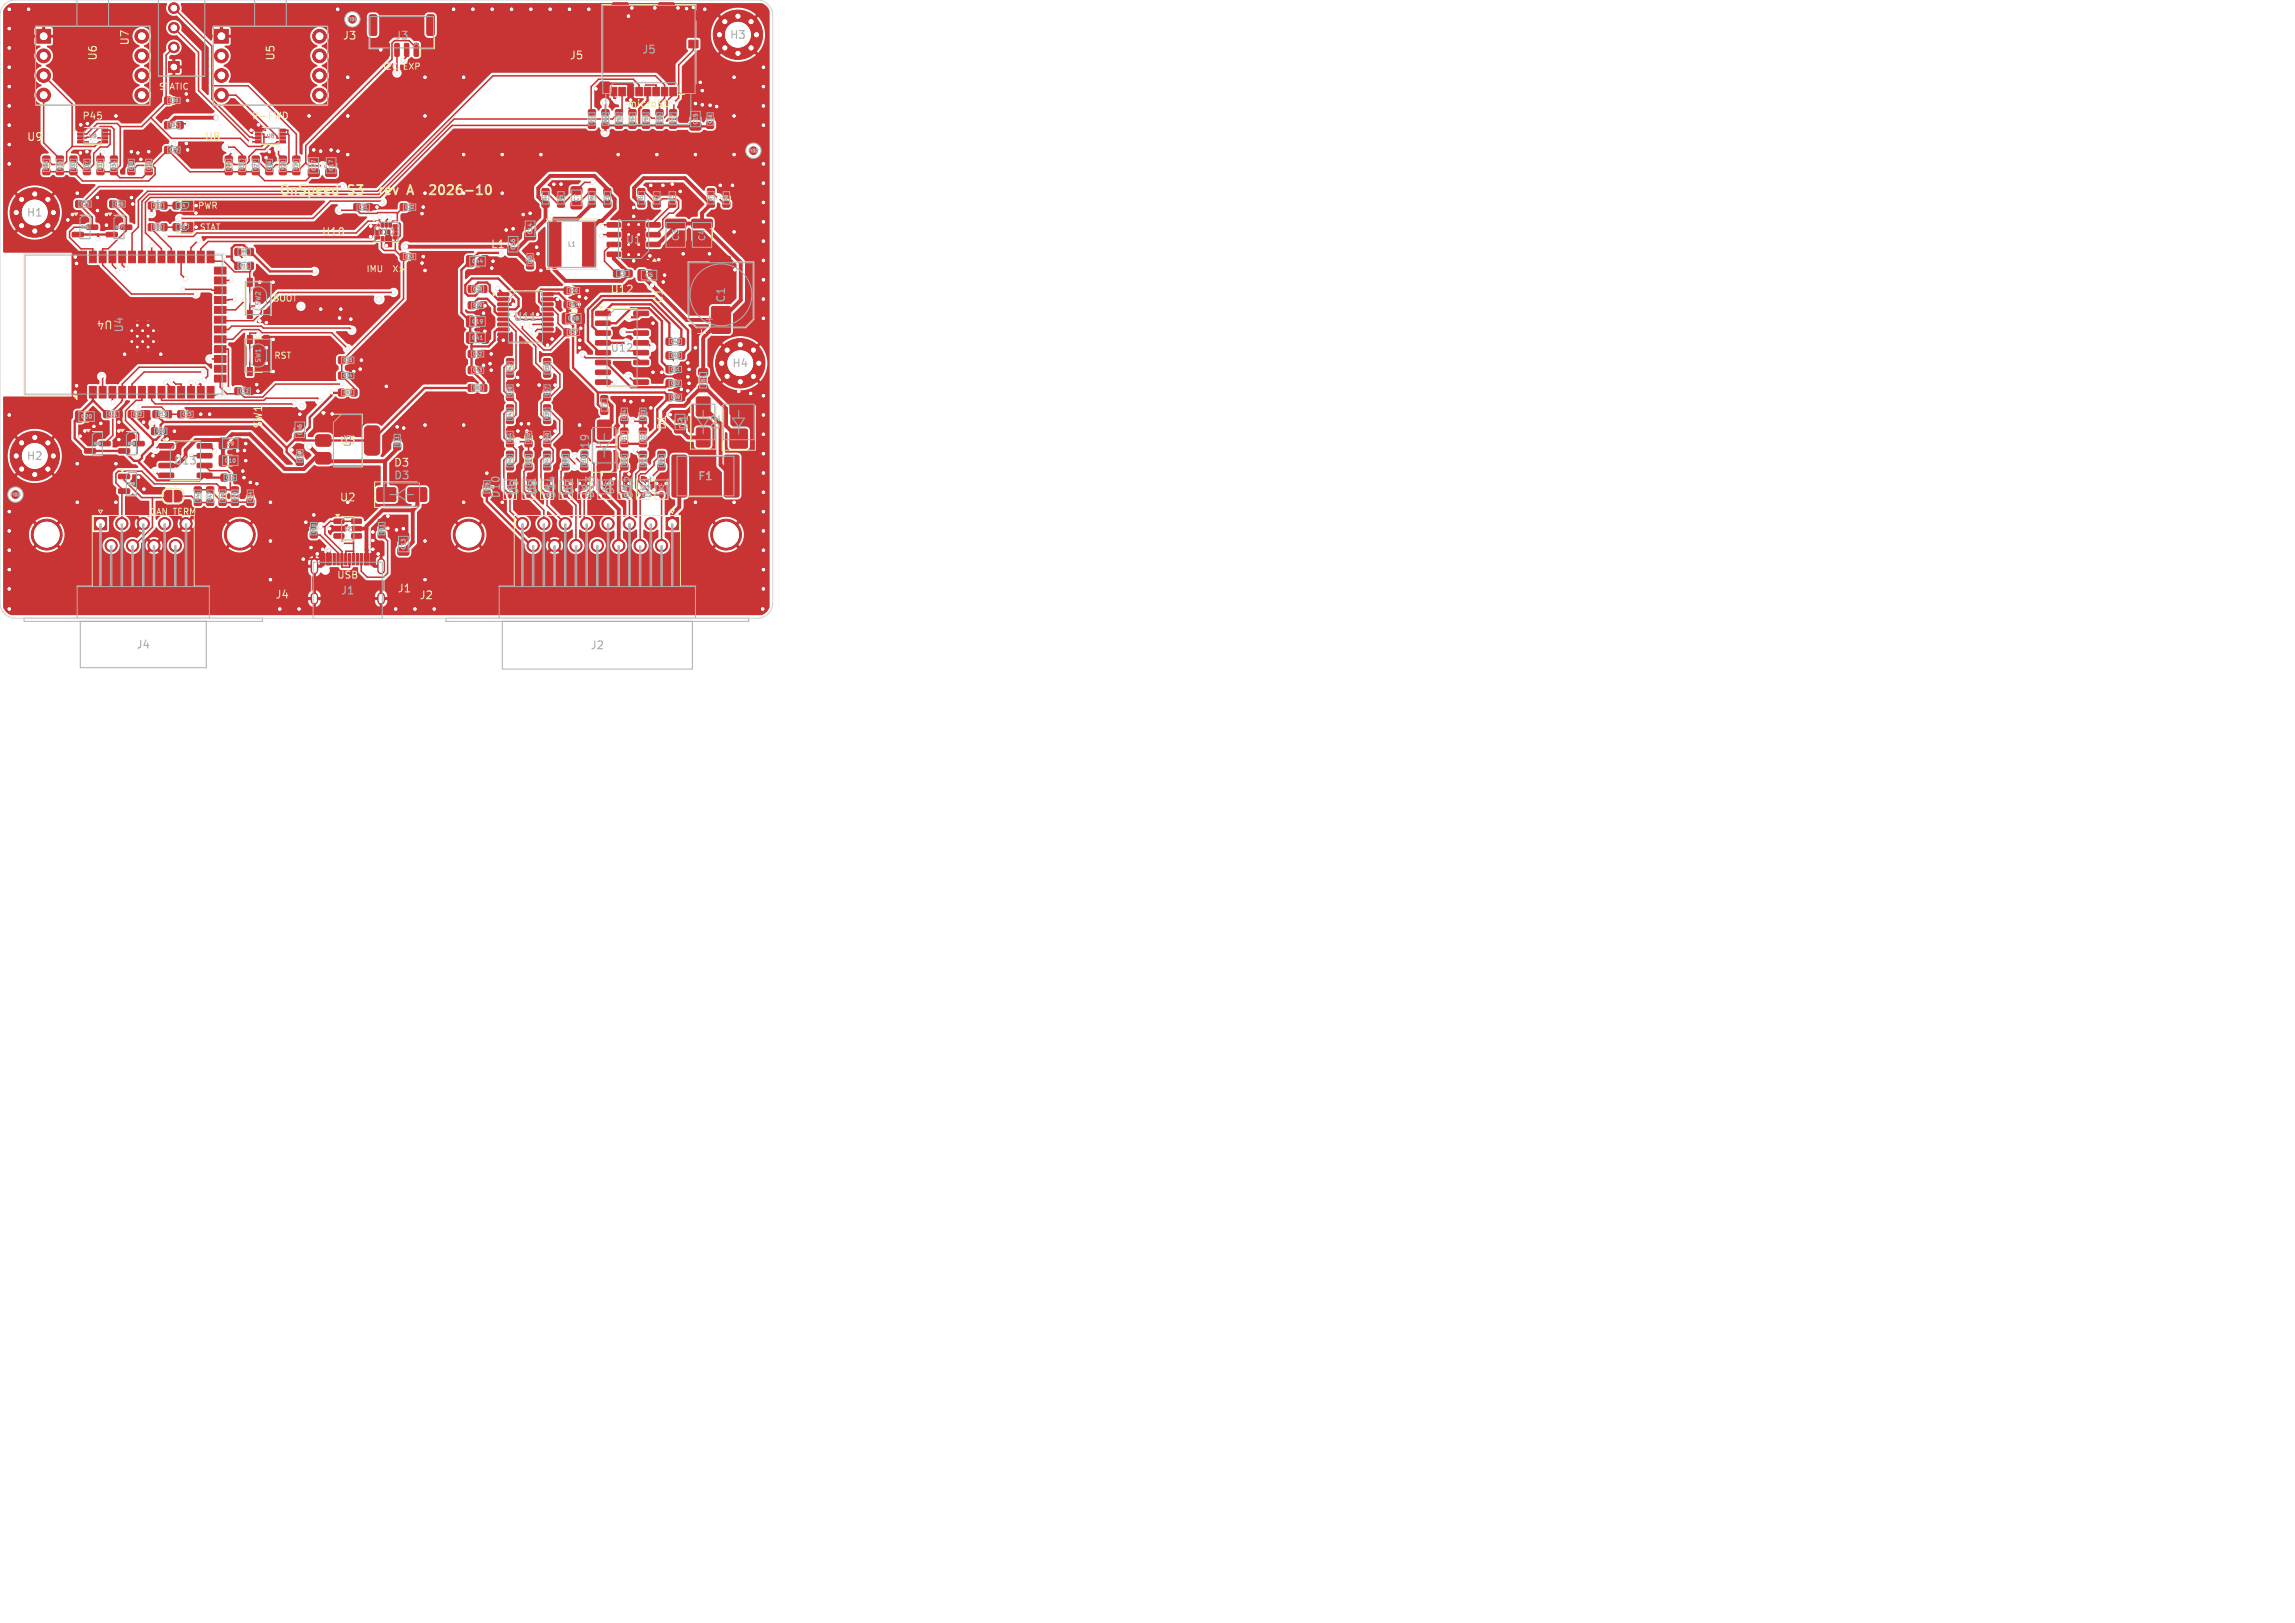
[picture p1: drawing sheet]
<svg xmlns="http://www.w3.org/2000/svg" width="297mm" height="210mm" viewBox="0 0 297 210" stroke-linecap="round" stroke-linejoin="round" font-family="sans-serif">
<defs><g id="words">
<g font-size="1.7" fill="#f2eda1">
<text x="36" y="25.6">OnSpeed</text>
<text x="45.1" y="25.6">S3</text>
<text x="50.2" y="25.6">rev</text>
</g>
<g font-size="1.7" fill="#fff">
<text x="54.3" y="25.6">A</text>
<text x="58.1" y="25.6">2026-10</text>
</g>
<g font-size="1.4" fill="#f2eda1">
<text x="16.9" y="6" transform="rotate(-90 16.9 6)">U7</text>
<text x="44.3" y="5.3">J3</text>
<text x="12.7" y="7.9" transform="rotate(-90 12.7 7.9)">U6</text>
<text x="35.7" y="7.9" transform="rotate(-90 35.7 7.9)">U5</text>
<text x="73.6" y="7.9">J5</text>
<text x="3.4" y="18.4">U9</text>
<text x="26.4" y="18.4">U8</text>
<text x="41.6" y="30.7">U10</text>
<text x="63.4" y="32.3">L1</text>
<text x="14.7" y="41.3" transform="rotate(-180 14.7 41.3)">U4</text>
<text x="78.9" y="38.2">U12</text>
<text x="86" y="39.4" transform="rotate(-90 86 39.4)">C1</text>
<text x="34.1" y="55.6" transform="rotate(-90 34.1 55.6)">SW1</text>
<text x="43.9" y="57.7">U3</text>
<text x="86.4" y="55.7" transform="rotate(-90 86.4 55.7)">D1</text>
<text x="35.5" y="77.7">J4</text>
<text x="51.4" y="76.9">J1</text>
<text x="54.2" y="77.7">J2</text>
</g>
<g font-size="1.4" fill="#afafaf">
<text x="51" y="5.3">J3</text>
<text x="94.4" y="5.2">H3</text>
<text x="83" y="7.1">J5</text>
<text x="3.4" y="28.2">H1</text>
<text x="80.9" y="31.7">U1</text>
<text x="66.4" y="41.7">U11</text>
<text x="94" y="39.3" transform="rotate(-90 94 39.3)">C1</text>
<text x="16.1" y="43.1" transform="rotate(-90 16.1 43.1)">U4</text>
<text x="78.9" y="45.7">U12</text>
<text x="94.7" y="47.7">H4</text>
<text x="3.4" y="59.7">H2</text>
<text x="76.4" y="59.2" transform="rotate(-90 76.4 59.2)">D19</text>
<text x="89.2" y="55.7" transform="rotate(-90 89.2 55.7)">D1</text>
<text x="93.3" y="55.7" transform="rotate(-90 93.3 55.7)">D2</text>
<text x="22.4" y="60.3">U13</text>
<text x="50.9" y="60.6">D3</text>
<text x="50.9" y="62.2">D3</text>
<text x="64.9" y="64.6" transform="rotate(-90 64.9 64.6)">D10</text>
<text x="67.3" y="64.1" transform="rotate(-90 67.3 64.1)">D9</text>
<text x="69.7" y="64.1" transform="rotate(-90 69.7 64.1)">D8</text>
<text x="72.1" y="64.6" transform="rotate(-90 72.1 64.6)">D14</text>
<text x="74.5" y="64.1" transform="rotate(-90 74.5 64.1)">D7</text>
<text x="77.1" y="64.6" transform="rotate(-90 77.1 64.6)">D13</text>
<text x="79.7" y="64.1" transform="rotate(-90 79.7 64.1)">D6</text>
<text x="82.1" y="64.6" transform="rotate(-90 82.1 64.6)">D12</text>
<text x="84.5" y="64.6" transform="rotate(-90 84.5 64.6)">D11</text>
<text x="90.3" y="62.3">F1</text>
<text x="44" y="77.1">J1</text>
<text x="17.6" y="84.1">J4</text>
<text x="76.3" y="84.2">J2</text>
</g>
<text font-size="1.4" fill="#fff" x="43.9" y="65.1">U2</text>
<g font-size="1.3" fill="#f2eda1">
<text x="10.6" y="15.7">P45</text>
<text x="32.5" y="15.7">P-FWD</text>
<text x="43.5" y="75.1">USB</text>
</g>
<text font-size="1.3" fill="#fff" x="81.1" y="14.1">microSD</text>
<g font-size="1.1" fill="#f2eda1">
<text x="20.5" y="11.8">STATIC</text>
<text x="49.5" y="9.2">I2C</text>
<text x="52.2" y="9.2">EXP</text>
<text x="25.5" y="27.2">PWR</text>
<text x="25.8" y="30">STAT</text>
<text x="47.3" y="35.4">IMU</text>
<text x="51.1" y="35.4">X&gt;</text>
<text x="35.3" y="39.2">BOOT</text>
<text x="35.4" y="46.6">RST</text>
<text x="19.3" y="66.8">CAN</text>
<text x="22.4" y="66.8">TERM</text>
</g>
<g font-size="1.1" fill="#afafaf">
<text x="88" y="31.3" transform="rotate(-90 88 31.3)">C3</text>
<text x="91.4" y="31.3" transform="rotate(-90 91.4 31.3)">C4</text>
<text x="45.6" y="57.9" transform="rotate(-90 45.6 57.9)">U3</text>
</g>
<text font-size="1" fill="#afafaf" x="48.8" y="30.5">U10</text>
<g font-size=".8" fill="#afafaf">
<text x="73.4" y="32">L1</text>
<text x="33.8" y="39.6" transform="rotate(-90 33.8 39.6)">SW2</text>
<text x="33.8" y="47" transform="rotate(-90 33.8 47)">SW1</text>
</g>
<g font-size=".7" fill="#afafaf">
<text x="11.4" y="18">U9</text>
<text x="34.4" y="18">U8</text>
<text x="90.4" y="16.2" transform="rotate(-90 90.4 16.2)">C15</text>
<text x="41" y="22.2" transform="rotate(-90 41 22.2)">C27</text>
<text x="43.2" y="22.2" transform="rotate(-90 43.2 22.2)">C17</text>
<text x="75" y="26.2" transform="rotate(-90 75 26.2)">C7</text>
<text x="61" y="34.2">C44</text>
<text x="66.8" y="32.4" transform="rotate(-90 66.8 32.4)">C56</text>
<text x="69" y="30.4" transform="rotate(-90 69 30.4)">C14</text>
<text x="83.4" y="36">C5</text>
<text x="61" y="42">C19</text>
<text x="73.4" y="41.6">C58</text>
<text x="61" y="44.1">C41</text>
<text x="91.4" y="50" transform="rotate(-90 91.4 50)">FB1</text>
<text x="10.4" y="54.3">C20</text>
<text x="29" y="60">C10</text>
<text x="29.2" y="57.8">C9</text>
<text x="39.2" y="56.4" transform="rotate(-90 39.2 56.4)">C46</text>
<text x="88.4" y="55.2" transform="rotate(-90 88.4 55.2)">C2</text>
<text x="52.6" y="71.2" transform="rotate(-90 52.6 71.2)">C13</text>
</g>
<g font-size=".6" fill="#afafaf">
<text x="44.9" y="2.8">FID1</text>
<text x="21.9" y="13.3">C30</text>
<text x="21.9" y="16.5">FB4</text>
<text x="76.9" y="16" transform="rotate(-90 76.9 16)">R51</text>
<text x="78.6" y="16" transform="rotate(-90 78.6 16)">R52</text>
<text x="80.4" y="16" transform="rotate(-90 80.4 16)">R53</text>
<text x="82.1" y="16" transform="rotate(-90 82.1 16)">R54</text>
<text x="83.9" y="16" transform="rotate(-90 83.9 16)">R55</text>
<text x="85.6" y="16" transform="rotate(-90 85.6 16)">R56</text>
<text x="87.4" y="16" transform="rotate(-90 87.4 16)">R57</text>
<text x="92.2" y="16" transform="rotate(-90 92.2 16)">C16</text>
<text x="6.3" y="22" transform="rotate(-90 6.3 22)">R35</text>
<text x="8" y="22" transform="rotate(-90 8 22)">R36</text>
<text x="9.8" y="22" transform="rotate(-90 9.8 22)">R32</text>
<text x="11.5" y="22" transform="rotate(-90 11.5 22)">C37</text>
<text x="13.3" y="22" transform="rotate(-90 13.3 22)">R33</text>
<text x="15" y="22" transform="rotate(-90 15 22)">R34</text>
<text x="17.3" y="22" transform="rotate(-90 17.3 22)">C28</text>
<text x="19.5" y="22" transform="rotate(-90 19.5 22)">C18</text>
<text x="21.9" y="19.7">C29</text>
<text x="29.9" y="22" transform="rotate(-90 29.9 22)">R30</text>
<text x="31.6" y="22" transform="rotate(-90 31.6 22)">R31</text>
<text x="33.4" y="22" transform="rotate(-90 33.4 22)">R27</text>
<text x="35.1" y="22" transform="rotate(-90 35.1 22)">C36</text>
<text x="36.9" y="22" transform="rotate(-90 36.9 22)">R28</text>
<text x="38.6" y="22" transform="rotate(-90 38.6 22)">R29</text>
<text x="96.8" y="19.8">FID2</text>
<text x="10.4" y="26.7">C25</text>
<text x="14.8" y="26.7">C26</text>
<text x="19.8" y="29.7">R15</text>
<text x="19.8" y="26.9">R12</text>
<text x="23.2" y="29.7">D5</text>
<text x="23.2" y="26.9">D4</text>
<text x="46.4" y="27.1">C31</text>
<text x="52.4" y="27.1">C32</text>
<text x="70.9" y="26" transform="rotate(-90 70.9 26)">R4</text>
<text x="72.9" y="26" transform="rotate(-90 72.9 26)">R5</text>
<text x="76.9" y="26" transform="rotate(-90 76.9 26)">R6</text>
<text x="78.9" y="26" transform="rotate(-90 78.9 26)">C6</text>
<text x="83.3" y="26" transform="rotate(-90 83.3 26)">R1</text>
<text x="85.3" y="26" transform="rotate(-90 85.3 26)">R2</text>
<text x="87.3" y="26" transform="rotate(-90 87.3 26)">R3</text>
<text x="92.3" y="26" transform="rotate(-90 92.3 26)">R7</text>
<text x="94.3" y="26" transform="rotate(-90 94.3 26)">R8</text>
<text x="31" y="34.7">R14</text>
<text x="31.2" y="32.9">R9</text>
<text x="52.4" y="33.5">C33</text>
<text x="68.9" y="34.2" transform="rotate(-90 68.9 34.2)">C55</text>
<text x="80.2" y="35.7">C8</text>
<text x="61.2" y="39.8">C39</text>
<text x="61.2" y="37.7">C38</text>
<text x="73.6" y="39.7">C57</text>
<text x="73.6" y="37.9">C40</text>
<text x="44.4" y="46.9">C35</text>
<text x="61.2" y="46.1">C42</text>
<text x="73.6" y="43.3">R37</text>
<text x="86.8" y="46.3">C50</text>
<text x="86.8" y="44.5">C49</text>
<text x="14" y="53.9">C21</text>
<text x="17.2" y="53.9">C22</text>
<text x="20.4" y="53.9">R13</text>
<text x="23.6" y="53.9">C23</text>
<text x="31" y="50.9">C12</text>
<text x="44.4" y="48.9">C34</text>
<text x="44.4" y="51.1">FB2</text>
<text x="61.2" y="48.2">C43</text>
<text x="61.2" y="50.5">FB3</text>
<text x="66.3" y="51.2" transform="rotate(-90 66.3 51.2)">C48</text>
<text x="66.3" y="48.2" transform="rotate(-90 66.3 48.2)">R42</text>
<text x="71.1" y="51.2" transform="rotate(-90 71.1 51.2)">C47</text>
<text x="71.1" y="48.2" transform="rotate(-90 71.1 48.2)">R38</text>
<text x="78.5" y="52.8" transform="rotate(-90 78.5 52.8)">F2</text>
<text x="86.8" y="49.9">C52</text>
<text x="86.8" y="48.1">C51</text>
<text x="86.8" y="51.7">C59</text>
<text x="20.2" y="56.1">R50</text>
<text x="39.1" y="59.6" transform="rotate(-90 39.1 59.6)">C53</text>
<text x="51.7" y="57.6" transform="rotate(-90 51.7 57.6)">C11</text>
<text x="66.3" y="57.2" transform="rotate(-90 66.3 57.2)">R44</text>
<text x="66.3" y="54.2" transform="rotate(-90 66.3 54.2)">R43</text>
<text x="68.7" y="57.2" transform="rotate(-90 68.7 57.2)">R20</text>
<text x="71.1" y="57.2" transform="rotate(-90 71.1 57.2)">R40</text>
<text x="71.1" y="54.2" transform="rotate(-90 71.1 54.2)">R39</text>
<text x="81.1" y="57.2" transform="rotate(-90 81.1 57.2)">R17</text>
<text x="81.1" y="54.2" transform="rotate(-90 81.1 54.2)">C24</text>
<text x="83.5" y="57.2" transform="rotate(-90 83.5 57.2)">R22</text>
<text x="83.5" y="54.2" transform="rotate(-90 83.5 54.2)">R23</text>
<text x="1.3" y="64.3">FID3</text>
<text x="25.9" y="64.8" transform="rotate(-90 25.9 64.8)">R46</text>
<text x="27.5" y="64.8" transform="rotate(-90 27.5 64.8)">R47</text>
<text x="29.1" y="64.8" transform="rotate(-90 29.1 64.8)">R48</text>
<text x="29.2" y="62.1">C45</text>
<text x="30.7" y="64.8" transform="rotate(-90 30.7 64.8)">R49</text>
<text x="32.7" y="64.8" transform="rotate(-90 32.7 64.8)">C54</text>
<text x="63.3" y="63.6" transform="rotate(-90 63.3 63.6)">R26</text>
<text x="66.3" y="60.2" transform="rotate(-90 66.3 60.2)">R45</text>
<text x="68.7" y="60.2" transform="rotate(-90 68.7 60.2)">R19</text>
<text x="71.1" y="60.2" transform="rotate(-90 71.1 60.2)">R41</text>
<text x="73.5" y="60.2" transform="rotate(-90 73.5 60.2)">R25</text>
<text x="75.9" y="60.2" transform="rotate(-90 75.9 60.2)">R18</text>
<text x="81.1" y="60.2" transform="rotate(-90 81.1 60.2)">R16</text>
<text x="83.5" y="60.2" transform="rotate(-90 83.5 60.2)">R21</text>
<text x="85.9" y="60.2" transform="rotate(-90 85.9 60.2)">R24</text>
<text x="40.9" y="69" transform="rotate(-90 40.9 69)">R10</text>
<text x="44.6" y="68.7">U2</text>
<text x="49.7" y="69" transform="rotate(-90 49.7 69)">R11</text>
</g>
<g font-size=".4" fill="#afafaf">
<text x="10.5" y="29.6">D16</text>
<text x="14.9" y="29.6">D17</text>
<text x="12.1" y="57.6">D15</text>
<text x="16.5" y="57.6">D18</text>
<text x="16.5" y="62.8">D20</text>
</g>
</g></defs>
<g fill="#c83434" stroke="#c83434" stroke-width=".13">
<path d="M84.9 15.9h.9v.7h-.9z"/>
<path d="M84.9 14.2h.9v.7h-.9z"/>
<path d="M23 53.2l.2-.1 .6 .1 .1 .1-.1 .7-.2 .1-.6-.1v-.1z"/>
<path d="M24.6 53.2l.1-.1 .7 .1v.1v.7l-.2 .1-.6-.1-.1-.1z"/>
<path d="M85.4 63.8h.4v.5h-.4z"/>
<path d="M85.4 61.7h.4v.5h-.4z"/>
<path d="M92.1 39.7l.2-.1h2l.2 .1v.2v3v.2l-.2 .1h-2l-.2-.1v-.2v-3z"/>
<path d="M92.1 33.2h.2h2h.2v.2v3v.2h-.2h-2h-.2v-.2v-3z"/>
<path d="M75.4 63.8h.4v.5h-.4z"/>
<path d="M75.4 61.7h.4v.5h-.4z"/>
<path d="M81.4 15.9h.9v.7h-.9z"/>
<path d="M81.4 14.2h.9v.7h-.9z"/>
<path d="M30.4 34h.7v.8h-.7z"/>
<path d="M32.1 34h.7v.8h-.7z"/>
<path d="M94.5 55.6l.2-.1h1.8l.2 .1 .1 .1v2l-.1 .2-.2 .1h-1.8l-.2-.1-.1-.2v-2z"/>
<path d="M94.5 51.3l.2-.1h1.8l.2 .1 .1 .1v2l-.1 .2-.2 .1h-1.8l-.2-.1-.1-.2v-2z"/>
<path d="M86.2 49.2l.2-.1 .6 .1 .1 .1-.1 .7-.2 .1-.6-.1v-.1z"/>
<path d="M87.8 49.2l.2-.1 .6 .1v.1v.7l-.2 .1-.6-.1-.1-.1z"/>
<path d="M80.4 60.1h.8v.7h-.8z"/>
<path d="M80.4 58.4h.8v.7h-.8z"/>
<path d="M19.8 53.2h.7v.8h-.7z"/>
<path d="M21.5 53.2h.7v.8h-.7z"/>
<path d="M64.4 37.9h1.4l.1 .3-1.4 .1z"/>
<path d="M64.4 38.6l1.4-.1 .1 .4h-1.4z"/>
<path d="M64.4 39.2h1.4l.1 .3-1.4 .1z"/>
<path d="M64.4 39.9l1.4-.1 .1 .4h-1.4z"/>
<path d="M64.4 40.5h1.4l.1 .3-1.4 .1z"/>
<path d="M64.4 41.2l1.4-.1 .1 .4h-1.4z"/>
<path d="M64.4 41.8h1.4l.1 .3-1.4 .1z"/>
<path d="M64.4 42.5l1.4-.1 .1 .4h-1.4z"/>
<path d="M64.4 43.1h1.4l.1 .3-1.4 .1z"/>
<path d="M64.4 43.8l1.4-.1 .1 .4h-1.4z"/>
<path d="M70.2 43.8l1.3-.1 .1 .4h-1.4z"/>
<path d="M70.2 43.1h1.3l.1 .3-1.4 .1z"/>
<path d="M70.2 42.5l1.3-.1 .1 .4h-1.4z"/>
<path d="M70.2 41.8h1.3l.1 .3-1.4 .1z"/>
<path d="M70.2 41.2l1.3-.1 .1 .4h-1.4z"/>
<path d="M70.2 40.5h1.3l.1 .3-1.4 .1z"/>
<path d="M70.2 39.9l1.3-.1 .1 .4h-1.4z"/>
<path d="M70.2 39.2h1.3l.1 .3-1.4 .1z"/>
<path d="M70.2 38.6l1.3-.1 .1 .4h-1.4z"/>
<path d="M70.2 37.9h1.3l.1 .3-1.4 .1z"/>
<path d="M36.2 21.9h.8v.7h-.8z"/>
<path d="M36.2 20.2h.8v.7h-.8z"/>
<path d="M68 57.1h.8v.7h-.8z"/>
<path d="M68 55.4h.8v.7h-.8z"/>
<path d="M78.2 26l.2-.1 .6 .1 .1 .2-.1 .6h-.2h-.6l-.1-.2z"/>
<path d="M78.2 24.4h.2h.6l.1 .2-.1 .6-.2 .1-.6-.1-.1-.1z"/>
<path d="M24 29h.8v.8h-.8z"/>
<path d="M22.4 29h.8v.8h-.8z"/>
<path d="M84.6 26.1h.8v.7h-.8z"/>
<path d="M84.6 24.4h.8v.7h-.8z"/>
<path d="M30.9 21.9h.9v.7h-.9z"/>
<path d="M30.9 20.2h.9v.7h-.9z"/>
<path d="M70.4 54.1h.8v.7h-.8z"/>
<path d="M70.4 52.4h.8v.7h-.8z"/>
<path d="M60.4 40.9h.7l.2 .1v1.1l-.1 .2h-.6l-.2-.1-.1-1.1z"/>
<path d="M62.3 40.9h.7l.2 .1 .1 1.1-.2 .2h-.6l-.2-.1v-1.1z"/>
<path d="M73 42.6h.7v.8h-.7z"/>
<path d="M74.7 42.6h.7v.8h-.7z"/>
<path d="M73 39l.2-.1 .6 .1 .1 .2-.1 .6-.1 .1-.7-.1v-.2z"/>
<path d="M74.6 39l.1-.1 .7 .1v.2v.6l-.2 .1-.6-.1-.1-.2z"/>
<path d="M20.6 57.4h1.8l.1 .1v.4l-.2 .1h-1.7l-.1-.2z"/>
<path d="M20.6 58.7h1.8l.1 .1v.4l-.2 .1h-1.7l-.1-.2z"/>
<path d="M20.6 60l1.8-.1 .1 .2v.3l-.2 .1h-1.7l-.1-.1z"/>
<path d="M20.6 61.2h1.8l.1 .2v.3l-.2 .1h-1.7l-.1-.1z"/>
<path d="M25.5 61.2h1.9l.1 .2-.1 .3-.1 .1h-1.7l-.1-.1z"/>
<path d="M25.5 60l1.9-.1 .1 .2-.1 .3-.1 .1h-1.7l-.1-.1z"/>
<path d="M25.5 58.7h1.9l.1 .1-.1 .4-.1 .1h-1.7l-.1-.2z"/>
<path d="M25.5 57.4h1.9l.1 .1-.1 .4-.1 .1h-1.7l-.1-.2z"/>
<path d="M13.4 53.2l.2-.1 .6 .1 .1 .1-.1 .7-.1 .1-.7-.1v-.1z"/>
<path d="M15 53.2l.2-.1 .6 .1v.1v.7l-.2 .1-.6-.1-.1-.1z"/>
<path d="M19.2 29h.7v.8h-.7z"/>
<path d="M20.9 29h.7v.8h-.7z"/>
<path d="M77.1 40.3h1.8l.1 .1v.4l-.2 .1-1.7-.1-.1-.1z"/>
<path d="M77.1 41.6l1.8-.1 .1 .2v.3l-.2 .1h-1.7l-.1-.1z"/>
<path d="M77.1 42.8h1.8l.1 .1v.4l-.2 .1h-1.7l-.1-.2z"/>
<path d="M77.1 44.1h1.8l.1 .1v.4l-.2 .1h-1.7l-.1-.2z"/>
<path d="M77.1 45.4l1.8-.1 .1 .2v.3l-.2 .1h-1.7l-.1-.1z"/>
<path d="M77.1 46.6h1.8l.1 .2v.3l-.2 .1h-1.7l-.1-.1z"/>
<path d="M77.1 47.9h1.8l.1 .1v.4l-.2 .1h-1.7l-.1-.2z"/>
<path d="M77.1 49.2h1.8l.1 .1v.4h-.2h-1.7l-.1-.1z"/>
<path d="M82 49.2h1.9l.1 .1-.1 .4h-.1h-1.7l-.1-.1z"/>
<path d="M82 47.9h1.9l.1 .1-.1 .4-.1 .1h-1.7l-.1-.2z"/>
<path d="M82 46.6h1.9l.1 .2-.1 .3-.1 .1h-1.7l-.1-.1z"/>
<path d="M82 45.4l1.9-.1 .1 .2-.1 .3-.1 .1h-1.7l-.1-.1z"/>
<path d="M82 44.1h1.9l.1 .1-.1 .4-.1 .1h-1.7l-.1-.2z"/>
<path d="M82 42.8h1.9l.1 .1-.1 .4-.1 .1h-1.7l-.1-.2z"/>
<path d="M82 41.6l1.9-.1 .1 .2-.1 .3-.1 .1h-1.7l-.1-.1z"/>
<path d="M82 40.3h1.9l.1 .1-.1 .4-.1 .1-1.7-.1-.1-.1z"/>
<path d="M60.4 43h.7l.2 .1v1.1l-.1 .2h-.6l-.2-.1-.1-1.1z"/>
<path d="M62.3 43h.7l.2 .1 .1 1.1-.2 .2h-.6l-.2-.1v-1.1z"/>
<path d="M65.6 48.1h.8v.7h-.8z"/>
<path d="M65.6 46.4h.8v.7h-.8z"/>
<path d="M48.6 29.1h.5v.3h-.5z"/>
<path d="M48.6 30.6h.5v.3h-.5z"/>
<path d="M49.4 30.6l.3 .1-.1 .5h-.3z"/>
<path d="M49.9 30.6l.3 .1-.1 .5h-.3z"/>
<path d="M50.4 30.6l.3 .1-.1 .5h-.3z"/>
<path d="M50.9 30.6h.5l.1 .3h-.6z"/>
<path d="M50.9 30.1h.5l.1 .3h-.6z"/>
<path d="M50.9 29.6h.5l.1 .3h-.6z"/>
<path d="M50.9 29.1h.5l.1 .3h-.6z"/>
<path d="M50.4 28.8h.3l-.1 .6-.3-.1z"/>
<path d="M49.9 28.8h.3l-.1 .6-.3-.1z"/>
<path d="M49.4 28.8h.3l-.1 .6-.3-.1z"/>
<path d="M53.6 5.6h.4l.2 .1v1.5l-.1 .1h-.4l-.1-.1z"/>
<path d="M52.4 5.6h.4l.1 .1v1.5l-.1 .1h-.3l-.2-.1z"/>
<path d="M51.1 5.6h.4l.2 .1v1.5l-.1 .1h-.4l-.1-.1z"/>
<path d="M49.9 5.6h.4l.1 .1v1.5l-.1 .1h-.3l-.2-.1z"/>
<path d="M55.3 2l.7-.1 .2 .2v2.3l-.1 .2h-.6l-.3-.2v-2.2z"/>
<path d="M47.8 2l.7-.1 .3 .2v2.3l-.2 .2h-.6l-.2-.2v-2.2z"/>
<path d="M32.7 21.9h.8v.7h-.8z"/>
<path d="M32.7 20.2h.8v.7h-.8z"/>
<path d="M9.8 53.2h.7l.2 .1v1.1l-.1 .2h-.6l-.2-.1-.1-1.1z"/>
<path d="M11.7 53.2h.7l.2 .1v1.1l-.1 .2h-.6l-.2-.1-.1-1.1z"/>
<path d="M72.8 60.1h.8v.7h-.8z"/>
<path d="M72.8 58.4h.8v.7h-.8z"/>
<path d="M51 57.4l.2-.1 .6 .1 .1 .2-.1 .6h-.2h-.6l-.1-.2z"/>
<path d="M51 55.8h.2h.6l.1 .2-.1 .6-.2 .1-.6-.1-.1-.2z"/>
<path d="M30 64.7h.8v.7h-.8z"/>
<path d="M30 63h.8v.7h-.8z"/>
<path d="M19.6 55.4h.7v.8h-.7z"/>
<path d="M21.3 55.4h.7v.8h-.7z"/>
<path d="M4.8 3.8h1.7v1.8h-1.7z"/>
<path d="M65.6 54.1h.8v.7h-.8z"/>
<path d="M65.6 52.4h.8v.7h-.8z"/>
<path d="M75.2 60.1h.8v.7h-.8z"/>
<path d="M80.6 63.8h.4v.5h-.4z"/>
<path d="M80.6 61.7h.4v.5h-.4z"/>
<path d="M65.6 57.1h.8v.7h-.8z"/>
<path d="M65.6 55.4h.8v.7h-.8z"/>
<path d="M28.4 64.7h.8v.7h-.8z"/>
<path d="M28.4 63h.8v.7h-.8z"/>
<path d="M60.6 39.1l.2-.1 .6 .1 .1 .2-.1 .6-.1 .1-.7-.1v-.2z"/>
<path d="M62.2 39.1l.1-.1 .7 .1v.2v.6l-.2 .1-.6-.1-.1-.2z"/>
<path d="M65.7 32.1l.2-.1 1.1 .1 .1 .2v.6l-.2 .1h-1.1l-.1-.2z"/>
<path d="M65.7 30.2h.2h1.1l.1 .2v.6l-.2 .2-1.1-.1-.1-.2z"/>
<path d="M11 56.2h1.3l.1 .1v.4h-.2h-1.2l-.1-.1z"/>
<path d="M11 58.1h1.3l.1 .1v.4l-.2 .1-1.2-.1-.1-.1z"/>
<path d="M12.8 57.1h1.4l.1 .2v.3l-.2 .1h-1.2l-.1-.1z"/>
<path d="M73.9 26.1l.2-.1 1.1 .1 .1 .2v.6l-.2 .1h-1.1l-.1-.2z"/>
<path d="M73.9 24.2h.2h1.1l.1 .2v.6l-.2 .2-1.1-.1-.1-.2z"/>
<path d="M70.4 60.1h.8v.7h-.8z"/>
<path d="M70.4 58.4h.8v.7h-.8z"/>
<path d="M77.9 15.9h.9v.7h-.9z"/>
<path d="M77.9 14.2h.9v.7h-.9z"/>
<path d="M43.8 46.2l.2-.1 .6 .1 .1 .1-.1 .7-.2 .1-.6-.1v-.1z"/>
<path d="M45.4 46.2l.2-.1 .6 .1v.1v.7l-.2 .1-.6-.1-.1-.1z"/>
<path d="M42.2 21.9h.2h1l.2 .2v.6l-.3 .2-1-.1-.2-.2z"/>
<path d="M42.2 20l.2-.1 1 .1 .2 .2v.6l-.3 .1h-1l-.2-.2z"/>
<path d="M32 64.6l.2-.1 .6 .1 .1 .1-.1 .7h-.2h-.6l-.1-.2z"/>
<path d="M32 63h.2h.6l.1 .2-.1 .6-.2 .1-.6-.1-.1-.1z"/>
<path d="M28.4 56.7h.7l.2 .1v1.1l-.1 .2h-.6l-.2-.1-.1-1.1z"/>
<path d="M30.3 56.7h.7l.2 .1v1.1l-.1 .2h-.6l-.2-.1-.1-1.1z"/>
<path d="M86.2 47.4l.2-.1 .6 .1 .1 .2-.1 .6-.2 .1-.6-.1v-.2z"/>
<path d="M87.8 47.4l.2-.1 .6 .1v.2v.6l-.2 .1-.6-.1-.1-.2z"/>
<path d="M5.6 21.9h.8v.7h-.8z"/>
<path d="M5.6 20.2h.8v.7h-.8z"/>
<path d="M10.8 21.8l.2-.1 .7 .1v.1v.7h-.2h-.7v-.2z"/>
<path d="M10.8 20.2h.2h.7v.2v.6l-.2 .1-.7-.1v-.1z"/>
<path d="M73 37.2l.2-.1 .6 .1 .1 .1-.1 .7-.1 .1-.7-.1v-.1z"/>
<path d="M74.6 37.2l.1-.1 .7 .1v.1v.7l-.2 .1-.6-.1-.1-.1z"/>
<path d="M32 40.2h.6v1h-.6z"/>
<path d="M32 36h.6v1h-.6z"/>
<path d="M34.2 40.2h.6v1h-.6z"/>
<path d="M34.2 36h.6v1h-.6z"/>
<path d="M38.4 59.4l.2-.1 .6 .1 .1 .2-.1 .6h-.2h-.6l-.1-.2z"/>
<path d="M38.4 57.8h.2h.6l.1 .2-.1 .6-.2 .1-.6-.1-.1-.2z"/>
<path d="M51.8 26.4l.2-.1 .6 .1 .1 .2-.1 .6-.2 .1-.6-.1v-.2z"/>
<path d="M53.4 26.4l.2-.1 .6 .1v.2v.6l-.2 .1-.6-.1-.1-.2z"/>
<path d="M49 68.9h.8v.7h-.8z"/>
<path d="M49 67.2h.8v.7h-.8z"/>
<path d="M9.1 21.9h.8v.7h-.8z"/>
<path d="M9.1 20.2h.8v.7h-.8z"/>
<path d="M30.4 50.2l.2-.1 .6 .1 .1 .1-.1 .7-.2 .1-.6-.1v-.1z"/>
<path d="M32 50.2l.2-.1 .6 .1v.1v.7l-.2 .1-.6-.1-.1-.1z"/>
<path d="M70.6 63.8h.4v.5h-.4z"/>
<path d="M70.6 61.7h.4v.5h-.4z"/>
<path d="M26.8 64.7h.8v.7h-.8z"/>
<path d="M26.8 63h.8v.7h-.8z"/>
<path d="M60.6 37l.2-.1 .6 .1 .1 .2-.1 .6-.1 .1-.7-.1v-.2z"/>
<path d="M62.2 37l.1-.1 .7 .1v.2v.6l-.2 .1-.6-.1-.1-.2z"/>
<path d="M86.6 26.1h.8v.7h-.8z"/>
<path d="M86.6 24.4h.8v.7h-.8z"/>
<path d="M33 16.7h.9v.3h-.9z"/>
<path d="M33 17.2h.9v.3h-.9z"/>
<path d="M33 17.7h.9v.3h-.9z"/>
<path d="M33 18.2h.9v.3h-.9z"/>
<path d="M36.2 18.2h.7v.3h-.7z"/>
<path d="M36.2 17.7h.7v.3h-.7z"/>
<path d="M36.2 17.2h.7v.3h-.7z"/>
<path d="M36.2 16.7h.7v.3h-.7z"/>
<path d="M21.4 63.6l.3-.1 .5-.1v1.6l-.5-.1-.3-.1a.95 .95 0 0 1-.1-1z"/>
<path d="M22.5 63.4l.6 .1 .3 .1a.95 .95 0 0 1 .1 1l-.2 .3-.8 .1z"/>
<path d="M60.6 47.5l.2-.1 .6 .1 .1 .1-.1 .7-.1 .1-.7-.1v-.1z"/>
<path d="M62.2 47.5l.1-.1 .7 .1v.1v.7l-.2 .1-.6-.1-.1-.1z"/>
<path d="M60.6 49.8h.8v.8h-.8z"/>
<path d="M62.2 49.8h.8v.8h-.8z"/>
<path d="M86.7 11.3h.8v1.1h-.8z"/>
<path d="M85.6 11.3h.8v1.1h-.8z"/>
<path d="M84.5 11.3h.8v1.1h-.8z"/>
<path d="M83.4 11.3h.8v1.1h-.8z"/>
<path d="M82.3 11.3h.8v1.1h-.8z"/>
<path d="M81.2 11.3h.8v1.1h-.8z"/>
<path d="M80.1 11.3h.8v1.1h-.8z"/>
<path d="M79.1 11.3h.7v1.1h-.7z"/>
<path d="M89.1 5.2h1.2v1h-1.2z"/>
<path d="M89.1 1.5h1.2v1h-1.2z"/>
<path d="M88.8 11.1h1.5v1.3h-1.5z"/>
<path d="M85.3 .4h1.9v1.3h-1.9z"/>
<path d="M79.3 .4h1.9v1.3h-1.9z"/>
<path d="M77.7 10.6h1.1v1.8h-1.1z"/>
<path d="M83.7 32.6h1.7v.2v.3l-.1 .1h-1.5l-.1-.1z"/>
<path d="M83.7 31.4l1.7-.1v.2v.3l-.1 .1h-1.5l-.1-.1z"/>
<path d="M83.7 30.1h1.7v.1v.4l-.1 .1h-1.5l-.1-.2z"/>
<path d="M83.7 28.8h1.7v.1v.4l-.1 .1h-1.5l-.1-.2z"/>
<path d="M78.6 28.8h1.6l.1 .1v.4l-.1 .1h-1.6v-.2z"/>
<path d="M78.6 30.1h1.6l.1 .1v.4l-.1 .1h-1.6v-.2z"/>
<path d="M78.6 31.4l1.6-.1 .1 .2v.3l-.1 .1h-1.6v-.1z"/>
<path d="M78.6 32.6h1.6l.1 .2v.3l-.1 .1h-1.6v-.1z"/>
<path d="M80.5 28.6h3v4.9h-3z"/>
<path d="M37.9 21.9h.9v.7h-.9z"/>
<path d="M37.9 20.2h.9v.7h-.9z"/>
<path d="M43.2 67.2h1.2l.1 .1v.4h-.1h-1.1l-.1-.1z"/>
<path d="M43.2 68.1h1.2l.1 .2v.3l-.1 .1h-1.1l-.1-.1z"/>
<path d="M43.2 69.1h1.2l.1 .1v.4l-.1 .1-1.1-.1-.1-.1z"/>
<path d="M45.5 69.1h1.2l.1 .1v.4l-.2 .1-1-.1-.1-.1z"/>
<path d="M45.5 68.1h1.2l.1 .2v.3l-.2 .1h-1l-.1-.1z"/>
<path d="M45.5 67.2h1.2l.1 .1v.4h-.2h-1l-.1-.1z"/>
<path d="M29.2 21.9h.8v.7h-.8z"/>
<path d="M29.2 20.2h.8v.7h-.8z"/>
<path d="M90.5 49.9l1-.1 .1 .2v.6l-.2 .1h-.9l-.1-.2z"/>
<path d="M90.5 47.8l1-.1 .1 .2v.5l-.2 .2h-.9l-.1-.2z"/>
<path d="M15.4 56.2h1.3l.1 .1v.4h-.1h-1.3l-.1-.1z"/>
<path d="M15.4 58.1h1.3l.1 .1v.4l-.1 .1-1.3-.1-.1-.1z"/>
<path d="M17.2 57.1h1.4l.1 .2v.3l-.2 .1h-1.2l-.1-.1z"/>
<path d="M70.4 57.1h.8v.7h-.8z"/>
<path d="M70.4 55.4h.8v.7h-.8z"/>
<path d="M77.4 58.4l.2-.1 1.4 .1 .1 .2v2l-.1 .2-.2 .1-1.4-.1-.1-.2v-2z"/>
<path d="M77.4 54.4l.2-.1 1.4 .1 .1 .2v2l-.1 .2-.2 .1-1.4-.1-.1-.2v-2z"/>
<path d="M38.1 56.1l.2-.1 1.1 .1 .1 .2v.6l-.2 .1h-1.1l-.1-.2z"/>
<path d="M38.1 54.2h.2h1.1l.1 .2v.6l-.2 .2-1.1-.1-.1-.2z"/>
<path d="M90.2 55.4l.2-.1 1.4 .1 .1 .2v2l-.1 .2-.1 .1-1.5-.1-.1-.2v-2z"/>
<path d="M90.2 51.4l.2-.1 1.4 .1 .1 .2v2l-.1 .2-.1 .1-1.5-.1-.1-.2v-2z"/>
<path d="M10 16.7h.8v.3h-.8z"/>
<path d="M10 17.2h.8v.3h-.8z"/>
<path d="M10 17.7h.8v.3h-.8z"/>
<path d="M10 18.2h.8v.3h-.8z"/>
<path d="M13.2 18.2h.8v.3h-.8z"/>
<path d="M13.2 17.7h.8v.3h-.8z"/>
<path d="M13.2 17.2h.8v.3h-.8z"/>
<path d="M13.2 16.7h.8v.3h-.8z"/>
<path d="M72.8 40.5h.7l.2 .1v1.1l-.1 .2h-.6l-.2-.1-.1-1.1z"/>
<path d="M74.7 40.5h.7l.2 .1 .1 1.1-.2 .2h-.6l-.2-.1v-1.1z"/>
<path d="M70.4 48.1h.8v.7h-.8z"/>
<path d="M70.4 46.4h.8v.7h-.8z"/>
<path d="M18.8 21.8l.2-.1 .7 .1v.1v.7h-.2h-.7v-.2z"/>
<path d="M18.8 20.2h.2h.7v.2v.6l-.2 .1-.7-.1v-.1z"/>
<path d="M39.9 21.9h.2h1.1l.1 .2v.6l-.2 .2-1.1-.1-.1-.2z"/>
<path d="M39.9 20l.2-.1 1.1 .1 .1 .2v.6l-.2 .1h-1.1l-.1-.2z"/>
<path d="M60.6 45.4l.2-.1 .6 .1 .1 .2-.1 .6-.1 .1-.7-.1v-.2z"/>
<path d="M62.2 45.4l.1-.1 .7 .1v.2v.6l-.2 .1-.6-.1-.1-.2z"/>
<path d="M10.3 50h.9v1.5h-.9z"/>
<path d="M11.6 50h.9v1.5h-.9z"/>
<path d="M12.8 50h.9v1.5h-.9z"/>
<path d="M14.1 50h.9v1.5h-.9z"/>
<path d="M15.4 50h.9v1.5h-.9z"/>
<path d="M16.6 50h.9v1.5h-.9z"/>
<path d="M17.9 50h.9v1.5h-.9z"/>
<path d="M19.2 50h.9v1.5h-.9z"/>
<path d="M20.4 50h.9v1.5h-.9z"/>
<path d="M21.7 50h.9v1.5h-.9z"/>
<path d="M23 50h.9v1.5h-.9z"/>
<path d="M24.3 50h.9v1.5h-.9z"/>
<path d="M25.5 50h.9v1.5h-.9z"/>
<path d="M26.8 50h.9v1.5h-.9z"/>
<path d="M27.8 48.5h1.4v.9h-1.4z"/>
<path d="M27.8 47.3h1.4v.9h-1.4z"/>
<path d="M27.8 46h1.4v.9h-1.4z"/>
<path d="M27.8 44.7h1.4v.9h-1.4z"/>
<path d="M27.8 43.5h1.4v.9h-1.4z"/>
<path d="M27.8 42.2h1.4v.9h-1.4z"/>
<path d="M27.8 40.9h1.4v.9h-1.4z"/>
<path d="M27.8 39.6h1.4v.9h-1.4z"/>
<path d="M27.8 38.4h1.4v.9h-1.4z"/>
<path d="M27.8 37.1h1.4v.9h-1.4z"/>
<path d="M27.8 35.8h1.4v.9h-1.4z"/>
<path d="M27.8 34.6h1.4v.9h-1.4z"/>
<path d="M26.8 32.5h.9v1.5h-.9z"/>
<path d="M25.5 32.5h.9v1.5h-.9z"/>
<path d="M24.3 32.5h.9v1.5h-.9z"/>
<path d="M23 32.5h.9v1.5h-.9z"/>
<path d="M21.7 32.5h.9v1.5h-.9z"/>
<path d="M20.4 32.5h.9v1.5h-.9z"/>
<path d="M19.2 32.5h.9v1.5h-.9z"/>
<path d="M17.9 32.5h.9v1.5h-.9z"/>
<path d="M16.6 32.5h.9v1.5h-.9z"/>
<path d="M15.4 32.5h.9v1.5h-.9z"/>
<path d="M14.1 32.5h.9v1.5h-.9z"/>
<path d="M12.8 32.5h.9v1.5h-.9z"/>
<path d="M11.6 32.5h.9v1.5h-.9z"/>
<path d="M10.3 32.5h.9v1.5h-.9z"/>
<path d="M16.5 41.6h3.9v3.9h-3.9z"/>
<path d="M65.6 51l.1-.1 .7 .1 .1 .2-.1 .6h-.1h-.7l-.1-.2z"/>
<path d="M65.6 49.4h.1h.7l.1 .2-.1 .6-.1 .1-.7-.1-.1-.2z"/>
<path d="M91.6 26.1h.8v.7h-.8z"/>
<path d="M91.6 24.4h.8v.7h-.8z"/>
<path d="M25.2 64.7h.8v.7h-.8z"/>
<path d="M25.2 63h.8v.7h-.8z"/>
<path d="M77.8 52.8h.8v.8h-.8z"/>
<path d="M77.8 51.2h.8v.8h-.8z"/>
<path d="M60.4 33.1h.7l.2 .1v1.1l-.1 .2h-.6l-.2-.1-.1-1.1z"/>
<path d="M62.3 33.1h.7l.2 .1 .1 1.1-.2 .2h-.6l-.2-.1v-1.1z"/>
<path d="M9.8 26l.2-.1 .6 .1 .1 .2-.1 .6-.2 .1-.6-.1v-.2z"/>
<path d="M11.4 26l.1-.1 .7 .1v.2v.6l-.2 .1-.6-.1-.1-.2z"/>
<path d="M73 63.8h.4v.5h-.4z"/>
<path d="M73 61.7h.4v.5h-.4z"/>
<path d="M21.3 19l.2-.1 .6 .1 .1 .2-.1 .6-.2 .1-.6-.1v-.2z"/>
<path d="M22.9 19l.1-.1 .7 .1v.2v.6l-.2 .1-.6-.1-.1-.2z"/>
<path d="M76.2 26.1h.8v.7h-.8z"/>
<path d="M76.2 24.4h.8v.7h-.8z"/>
<path d="M86.2 67h1.6v1.6h-1.6z"/>
<path d="M43.8 48.2l.2-.1 .6 .1 .1 .1-.1 .7-.2 .1-.6-.1v-.1z"/>
<path d="M45.4 48.2l.2-.1 .6 .1v.1v.7l-.2 .1-.6-.1-.1-.1z"/>
<path d="M62.6 63.5h.8v.7h-.8z"/>
<path d="M62.6 61.8h.8v.7h-.8z"/>
<path d="M67.9 30.1l.2-.1 1.1 .1 .1 .2v.6l-.2 .1h-1.1l-.1-.2z"/>
<path d="M67.9 28.2h.2h1.1l.1 .2v.6l-.2 .2-1.1-.1-.1-.2z"/>
<path d="M30.4 32.2h.7v.8h-.7z"/>
<path d="M32.1 32.2h.7v.8h-.7z"/>
<path d="M68 60.1h.8v.7h-.8z"/>
<path d="M68 58.4h.8v.7h-.8z"/>
<path d="M12.6 21.9h.8v.7h-.8z"/>
<path d="M12.6 20.2h.8v.7h-.8z"/>
<path d="M79.4 35l.2-.1 .6 .1 .1 .2-.1 .6-.2 .1-.6-.1v-.2z"/>
<path d="M81 35l.1-.1 .7 .1v.2v.6l-.2 .1-.6-.1-.1-.2z"/>
<path d="M43.8 50.4h.8v.8h-.8z"/>
<path d="M45.4 50.4h.8v.8h-.8z"/>
<path d="M86.2 51l.2-.1 .6 .1 .1 .2-.1 .6-.2 .1-.6-.1v-.2z"/>
<path d="M87.8 51l.2-.1 .6 .1v.2v.6l-.2 .1-.6-.1-.1-.2z"/>
<path d="M32 47.6h.6v1h-.6z"/>
<path d="M32 43.4h.6v1.1h-.6z"/>
<path d="M34.2 47.6h.6v1h-.6z"/>
<path d="M34.2 43.4h.6v1.1h-.6z"/>
<path d="M45.8 26.4l.2-.1 .6 .1 .1 .2-.1 .6-.2 .1-.6-.1v-.2z"/>
<path d="M47.4 26.4l.2-.1 .6 .1v.2v.6l-.2 .1-.6-.1-.1-.2z"/>
<path d="M70.2 26.1h.8v.7h-.8z"/>
<path d="M70.2 24.4h.8v.7h-.8z"/>
<path d="M15.4 61.4h1.3l.1 .1v.4l-.1 .1-1.3-.1-.1-.1z"/>
<path d="M15.4 63.3h1.3l.1 .1v.4l-.1 .1-1.3-.1-.1-.1z"/>
<path d="M17.2 62.3h1.4l.1 .1v.4l-.2 .1h-1.2l-.1-.2z"/>
<path d="M86.2 28.4l.2-.1 2.2 .1 .2 .2v.7l-.3 .2h-2.2l-.2-.3z"/>
<path d="M86.2 31.4l.2-.1h2.2l.2 .3v.7l-.3 .2-2.2-.1-.2-.2z"/>
<path d="M87.3 55.1l.2-.1 1.1 .1 .1 .2v.6l-.2 .1h-1.1l-.1-.2z"/>
<path d="M87.3 53.2h.2h1.1l.1 .2v.6l-.2 .2-1.1-.1-.1-.2z"/>
<path d="M83.2 15.9h.8v.7h-.8z"/>
<path d="M83.2 14.2h.8v.7h-.8z"/>
<path d="M21.3 15.8h.8v.8h-.8z"/>
<path d="M22.9 15.8h.8v.8h-.8z"/>
<path d="M82.8 57.1h.8v.7h-.8z"/>
<path d="M82.8 55.4h.8v.7h-.8z"/>
<path d="M82.8 60.1h.8v.7h-.8z"/>
<path d="M82.8 58.4h.8v.7h-.8z"/>
<path d="M85.2 60.1h.8v.7h-.8z"/>
<path d="M85.2 58.4h.8v.7h-.8z"/>
<path d="M14.3 21.9h.9v.7h-.9z"/>
<path d="M14.3 20.2h.9v.7h-.9z"/>
<path d="M51.5 70.9h.2h1.1l.1 .2v.6l-.2 .2-1.1-.1-.1-.2z"/>
<path d="M51.5 69h.2h1.1l.1 .2v.6l-.2 .2-1.1-.1-.1-.2z"/>
<path d="M34.4 21.8l.2-.1 .7 .1v.1v.7h-.2h-.7v-.2z"/>
<path d="M34.4 20.2h.2h.7v.2v.6l-.2 .1-.7-.1v-.1z"/>
<path d="M41 54h.2h1.5l.2 .3-.1 1-.3 .1h-1.5l-.1-.3v-.9z"/>
<path d="M41 56.3h.2h1.5l.2 .3-.1 1-.3 .1h-1.5l-.1-.3v-.9z"/>
<path d="M47.3 55.2l.2-.1h1.1l.3 .1 .2 .2 .1 3-.1 .2-.2 .2-1.4 .1-.3-.3v-3z"/>
<path d="M41 58.6h.2h1.5l.2 .3-.1 1-.3 .1h-1.5l-.1-.3v-.9z"/>
<path d="M83 63.8h.4v.5h-.4z"/>
<path d="M83 61.7h.4v.5h-.4z"/>
<path d="M86.2 45.6l.2-.1 .6 .1 .1 .1-.1 .7-.2 .1-.6-.1v-.1z"/>
<path d="M87.8 45.6l.2-.1 .6 .1v.1v.7l-.2 .1-.6-.1-.1-.1z"/>
<path d="M40.2 68.9h.8v.7h-.8z"/>
<path d="M40.2 67.2h.8v.7h-.8z"/>
<path d="M19.2 26.2h.7v.8h-.7z"/>
<path d="M20.9 26.2h.7v.8h-.7z"/>
<path d="M12.2 67h1.6v1.6h-1.6z"/>
<path d="M14.2 26l.2-.1 .6 .1 .1 .2-.1 .6-.1 .1-.7-.1v-.2z"/>
<path d="M15.8 26l.2-.1 .6 .1v.2v.6l-.2 .1-.6-.1-.1-.2z"/>
<path d="M82.6 26.1h.8v.7h-.8z"/>
<path d="M82.6 24.4h.8v.7h-.8z"/>
<path d="M24 26.2h.8v.8h-.8z"/>
<path d="M22.4 26.2h.8v.8h-.8z"/>
<path d="M13.8 28.2h1.3l.1 .1v.4l-.1 .1-1.3-.1-.1-.1z"/>
<path d="M13.8 30.1h1.3l.1 .1v.4h-.1h-1.3l-.1-.1z"/>
<path d="M15.6 29.1h1.4l.1 .1v.4l-.2 .1h-1.2l-.1-.1z"/>
<path d="M9.4 28.2h1.3l.1 .1v.4l-.2 .1-1.2-.1-.1-.1z"/>
<path d="M9.4 30.1h1.3l.1 .1v.4h-.2h-1.2l-.1-.1z"/>
<path d="M11.2 29.1h1.4l.1 .1v.4l-.2 .1h-1.2l-.1-.1z"/>
<path d="M80.4 54l.2-.1 .6 .1 .1 .2-.1 .6h-.2h-.6l-.1-.2z"/>
<path d="M80.4 52.4h.2h.6l.1 .2-.1 .6-.2 .1-.6-.1-.1-.2z"/>
<path d="M79.7 15.9h.8v.7h-.8z"/>
<path d="M79.7 14.2h.8v.7h-.8z"/>
<path d="M68.2 34l.1-.1 .7 .1 .1 .2-.1 .6h-.1h-.7l-.1-.2z"/>
<path d="M68.2 32.4h.1h.7l.1 .2-.1 .6-.1 .1-.7-.1-.1-.2z"/>
<path d="M65.6 60.1h.8v.7h-.8z"/>
<path d="M65.6 58.4h.8v.7h-.8z"/>
<path d="M80.4 57.1h.8v.7h-.8z"/>
<path d="M80.4 55.4h.8v.7h-.8z"/>
<path d="M21.3 12.6l.2-.1 .6 .1 .1 .2-.1 .6-.2 .1-.6-.1v-.2z"/>
<path d="M22.9 12.6l.1-.1 .7 .1v.2v.6l-.2 .1-.6-.1-.1-.2z"/>
<path d="M27.8 3.8h1.8v1.8h-1.8z"/>
<path d="M86.7 15.9h.8v.7h-.8z"/>
<path d="M86.7 14.2h.8v.7h-.8z"/>
<path d="M82.8 54.1h.8v.7h-.8z"/>
<path d="M82.8 52.4h.8v.7h-.8z"/>
<path d="M7.3 21.9h.9v.7h-.9z"/>
<path d="M7.3 20.2h.9v.7h-.9z"/>
<path d="M41.5 71.6h.5v1.5h-.5z"/>
<path d="M42.3 71.6h.6v1.5h-.6z"/>
<path d="M43.6 71.6h.3v1.5h-.3z"/>
<path d="M44.6 71.6h.3v1.5h-.3z"/>
<path d="M45.1 71.6h.3v1.5h-.3z"/>
<path d="M46.1 71.6h.3v1.5h-.3z"/>
<path d="M47.2 71.6h.5v1.5h-.5z"/>
<path d="M48 71.6h.6v1.5h-.6z"/>
<path d="M46.6 71.6h.3v1.5h-.3z"/>
<path d="M45.6 71.6h.3v1.5h-.3z"/>
<path d="M44.1 71.6h.3v1.5h-.3z"/>
<path d="M43.1 71.6h.3v1.5h-.3z"/>
<path d="M68.2 63.8h.4v.5h-.4z"/>
<path d="M68.2 61.7h.4v.5h-.4z"/>
<path d="M16.6 21.8l.2-.1 .6 .1 .1 .1-.1 .7h-.1h-.7l-.1-.2z"/>
<path d="M16.6 20.2h.2h.6l.1 .2-.1 .6-.1 .1-.7-.1-.1-.1z"/>
<path d="M28.4 58.9h.7l.2 .1v1.1l-.1 .2h-.6l-.2-.1-.1-1.1z"/>
<path d="M30.3 58.9h.7l.2 .1v1.1l-.1 .2h-.6l-.2-.1-.1-1.1z"/>
<path d="M72.2 26.1h.8v.7h-.8z"/>
<path d="M72.2 24.4h.8v.7h-.8z"/>
<path d="M65.8 63.8h.4v.5h-.4z"/>
<path d="M65.8 61.7h.4v.5h-.4z"/>
<path d="M48.8 63.2l.2-.1h2l.2 .1 .1 .1-.1 1.5-.2 .1h-2l-.2-.1-.1-.1z"/>
<path d="M52.8 63.2l.2-.1h2l.2 .1 .1 .1-.1 1.5-.2 .1h-2l-.2-.1-.1-.1z"/>
<path d="M89.6 28.4l.1-.1 2.3 .1 .2 .2v.7l-.2 .2h-2.3l-.2-.3z"/>
<path d="M89.6 31.4l.1-.1h2.3l.2 .3v.7l-.2 .2-2.3-.1-.2-.2z"/>
<path d="M16.6 53.2l.2-.1 .6 .1 .1 .1-.1 .7-.1 .1-.7-.1v-.1z"/>
<path d="M18.2 53.2l.2-.1 .6 .1v.1v.7l-.2 .1-.6-.1-.1-.1z"/>
<path d="M21.8 8h1.4v1.4h-1.4z"/>
<path d="M87 58.9h.2h1.4l.3 .1v5.1l-.2 .2h-1.5l-.2-.1v-5.1z"/>
<path d="M93.8 58.9h.2h1.4l.2 .1 .1 5.1-.2 .2h-1.5l-.3-.1v-5.1z"/>
<path d="M76.2 15.9h.8v.7h-.8z"/>
<path d="M76.2 14.2h.8v.7h-.8z"/>
<path d="M89.3 15.9h.2h1.1l.1 .2v.6l-.2 .2-1.1-.1-.1-.2z"/>
<path d="M89.3 14l.2-.1 1.1 .1 .1 .2v.6l-.2 .1h-1.1l-.1-.2z"/>
<path d="M82.6 34.9h.7l.2 .1v1.1l-.1 .2h-.6l-.2-.1-.1-1.1z"/>
<path d="M84.5 34.9h.7l.2 .1v1.1l-.1 .2h-.6l-.2-.1-.1-1.1z"/>
<path d="M93.6 26.1h.8v.7h-.8z"/>
<path d="M93.6 24.4h.8v.7h-.8z"/>
<path d="M91.5 15.8l.2-.1 .6 .1 .1 .1-.1 .7h-.2h-.6l-.1-.2z"/>
<path d="M91.5 14.2h.2h.6l.1 .2-.1 .6-.2 .1-.6-.1-.1-.1z"/>
<path d="M86.2 43.8l.2-.1 .6 .1 .1 .1-.1 .7-.2 .1-.6-.1v-.1z"/>
<path d="M87.8 43.8l.2-.1 .6 .1v.1v.7l-.2 .1-.6-.1-.1-.1z"/>
<path d="M78 63.8h.4v.5h-.4z"/>
<path d="M78 61.7h.4v.5h-.4z"/>
<path d="M70.9 28.8h1.7v5.7h-1.7z"/>
<path d="M75.4 28.8h1.7v5.7h-1.7z"/>
<path d="M51.8 32.8l.2-.1 .6 .1 .1 .1-.1 .7-.2 .1-.6-.1v-.1z"/>
<path d="M53.4 32.8l.2-.1 .6 .1v.1v.7l-.2 .1-.6-.1-.1-.1z"/>
<path d="M28.6 61.4l.2-.1 .6 .1 .1 .2-.1 .6-.2 .1-.6-.1v-.2z"/>
<path d="M30.2 61.4l.1-.1 .7 .1v.2v.6l-.2 .1-.6-.1-.1-.2z"/>
<path d="M70.4 51l.2-.1 .6 .1 .1 .2-.1 .6h-.2h-.6l-.1-.2z"/>
<path d="M70.4 49.4h.2h.6l.1 .2-.1 .6-.2 .1-.6-.1-.1-.2z"/>
<circle cx="93.4" cy="47" r=".4"/>
<circle cx="94.1" cy="45.3" r=".4"/>
<circle cx="94.1" cy="48.7" r=".4"/>
<circle cx="95.8" cy="44.6" r=".4"/>
<circle cx="95.8" cy="47" r="3.2"/>
<circle cx="95.8" cy="49.4" r=".4"/>
<circle cx="97.5" cy="45.3" r=".4"/>
<circle cx="97.5" cy="48.7" r=".4"/>
<circle cx="98.2" cy="47" r=".4"/>
<circle cx="5.6" cy="7.2" r=".9"/>
<circle cx="5.6" cy="9.8" r=".9"/>
<circle cx="5.6" cy="12.3" r=".9"/>
<circle cx="18.3" cy="12.3" r=".9"/>
<circle cx="18.3" cy="9.8" r=".9"/>
<circle cx="18.3" cy="7.2" r=".9"/>
<circle cx="18.3" cy="4.7" r=".9"/>
<circle cx="93.1" cy="4.5" r=".4"/>
<circle cx="93.8" cy="2.8" r=".4"/>
<circle cx="93.8" cy="6.2" r=".4"/>
<circle cx="95.5" cy="2.1" r=".4"/>
<circle cx="95.5" cy="4.5" r="3.2"/>
<circle cx="95.5" cy="6.9" r=".4"/>
<circle cx="97.2" cy="2.8" r=".4"/>
<circle cx="97.2" cy="6.2" r=".4"/>
<circle cx="97.9" cy="4.5" r=".4"/>
<circle cx="97.5" cy="19.5" r=".5"/>
<circle cx="45.6" cy="2.5" r=".5"/>
<circle cx="82.6" cy="33" r=".25"/>
<circle cx="82.6" cy="31.7" r=".25"/>
<circle cx="82.6" cy="30.4" r=".25"/>
<circle cx="82.6" cy="29.1" r=".25"/>
<circle cx="81.3" cy="33" r=".25"/>
<circle cx="81.3" cy="30.4" r=".25"/>
<circle cx="81.3" cy="29.1" r=".25"/>
<circle cx="2.1" cy="59" r=".4"/>
<circle cx="2.8" cy="57.3" r=".4"/>
<circle cx="2.8" cy="60.7" r=".4"/>
<circle cx="4.5" cy="56.6" r=".4"/>
<circle cx="4.5" cy="59" r="3.2"/>
<circle cx="4.5" cy="61.4" r=".4"/>
<circle cx="6.2" cy="57.3" r=".4"/>
<circle cx="6.2" cy="60.7" r=".4"/>
<circle cx="6.9" cy="59" r=".4"/>
<circle cx="17.8" cy="44.9" r=".3"/>
<circle cx="19.2" cy="44.9" r=".3"/>
<circle cx="17.1" cy="44.2" r=".3"/>
<circle cx="18.5" cy="44.2" r=".3"/>
<circle cx="19.9" cy="44.2" r=".3"/>
<circle cx="17.8" cy="43.5" r=".3"/>
<circle cx="19.2" cy="43.5" r=".3"/>
<circle cx="17.1" cy="42.8" r=".3"/>
<circle cx="18.5" cy="42.8" r=".3"/>
<circle cx="19.9" cy="42.8" r=".3"/>
<circle cx="17.8" cy="42.1" r=".3"/>
<circle cx="19.2" cy="42.1" r=".3"/>
<circle cx="2.1" cy="27.5" r=".4"/>
<circle cx="2.8" cy="25.8" r=".4"/>
<circle cx="2.8" cy="29.2" r=".4"/>
<circle cx="4.5" cy="25.1" r=".4"/>
<circle cx="4.5" cy="27.5" r="3.2"/>
<circle cx="4.5" cy="29.9" r=".4"/>
<circle cx="6.2" cy="25.8" r=".4"/>
<circle cx="6.2" cy="29.2" r=".4"/>
<circle cx="6.9" cy="27.5" r=".4"/>
<circle cx="60.6" cy="69.2" r="2"/>
<circle cx="94" cy="69.2" r="2"/>
<circle cx="84.2" cy="67.8" r=".8"/>
<circle cx="81.5" cy="67.8" r=".8"/>
<circle cx="78.7" cy="67.8" r=".8"/>
<circle cx="75.9" cy="67.8" r=".8"/>
<circle cx="73.2" cy="67.8" r=".8"/>
<circle cx="70.4" cy="67.8" r=".8"/>
<circle cx="67.6" cy="67.8" r=".8"/>
<circle cx="85.6" cy="70.6" r=".8"/>
<circle cx="82.8" cy="70.6" r=".8"/>
<circle cx="80.1" cy="70.6" r=".8"/>
<circle cx="77.3" cy="70.6" r=".8"/>
<circle cx="74.5" cy="70.6" r=".8"/>
<circle cx="71.8" cy="70.6" r=".8"/>
<circle cx="69" cy="70.6" r=".8"/>
<circle cx="2" cy="64" r=".5"/>
<circle cx="6" cy="69.2" r="2"/>
<circle cx="31" cy="69.2" r="2"/>
<circle cx="15.8" cy="67.8" r=".8"/>
<circle cx="18.5" cy="67.8" r=".8"/>
<circle cx="21.3" cy="67.8" r=".8"/>
<circle cx="24.1" cy="67.8" r=".8"/>
<circle cx="14.4" cy="70.6" r=".8"/>
<circle cx="17.2" cy="70.6" r=".8"/>
<circle cx="19.9" cy="70.6" r=".8"/>
<circle cx="22.7" cy="70.6" r=".8"/>
<circle cx="28.6" cy="7.2" r=".9"/>
<circle cx="28.6" cy="9.8" r=".9"/>
<circle cx="28.6" cy="12.3" r=".9"/>
<circle cx="41.3" cy="12.3" r=".9"/>
<circle cx="41.3" cy="9.8" r=".9"/>
<circle cx="41.3" cy="7.2" r=".9"/>
<circle cx="41.3" cy="4.7" r=".9"/>
<circle cx="22.5" cy="6.1" r=".7"/>
<circle cx="22.5" cy="3.6" r=".7"/>
<circle cx="22.5" cy="1" r=".7"/>
</g>
<path d="M40.7 72.7v1.1M40.7 77.1v.6M49.3 72.7v1.1M49.3 77.1v.6" fill="none" stroke="#c83434" stroke-width="1"/>
<g fill="#ececec" stroke="#ececec" stroke-width=".13">
<circle cx="69.8" cy="49.8" r=".3"/>
<circle cx="55" cy="70" r=".3"/>
<circle cx="72.1" cy="38.7" r=".3"/>
<circle cx="38.7" cy="78.8" r=".3"/>
<circle cx="48.8" cy="26.8" r=".3"/>
<circle cx="32.4" cy="62.4" r=".3"/>
<circle cx="51.3" cy="68.6" r=".3"/>
<circle cx="33.2" cy="62.6" r=".3"/>
<circle cx="90" cy="45" r=".3"/>
<circle cx="98.8" cy="76.2" r=".3"/>
<circle cx="95" cy="65" r=".3"/>
<circle cx="45.8" cy="48.1" r=".3"/>
<circle cx="35.3" cy="43.9" r=".3"/>
<circle cx="98.8" cy="31.2" r=".3"/>
<circle cx="84.7" cy="1" r=".3"/>
<circle cx="63.6" cy="47.9" r=".3"/>
<circle cx="63.8" cy="33.8" r=".3"/>
<circle cx="91.8" cy="32.8" r=".3"/>
<circle cx="1.2" cy="53.7" r=".3"/>
<circle cx="67.5" cy="54.8" r=".3"/>
<circle cx="35" cy="65" r=".3"/>
<circle cx="48.3" cy="69.9" r=".3"/>
<circle cx="75" cy="62.6" r=".3"/>
<circle cx="54.6" cy="27.6" r=".3"/>
<circle cx="55" cy="35" r=".3"/>
<circle cx="68.6" cy="27.6" r=".3"/>
<circle cx="42.6" cy="68.4" r=".3"/>
<circle cx="98.8" cy="56.2" r=".3"/>
<circle cx="95.1" cy="34.9" r=".3"/>
<circle cx="82" cy="26.9" r=".3"/>
<circle cx="60" cy="55" r=".3"/>
<circle cx="17.8" cy="19.8" r=".3"/>
<circle cx="15.4" cy="56.9" r=".3"/>
<circle cx="1.2" cy="76.2" r=".3"/>
<circle cx="34.4" cy="20.4" r=".3"/>
<circle cx="1.2" cy="68.7" r=".3"/>
<circle cx="8.8" cy="28.5" r=".3"/>
<circle cx="66.2" cy="1.2" r=".3"/>
<circle cx="9.9" cy="34.1" r=".3"/>
<circle cx="85.7" cy="48.2" r=".3"/>
<circle cx="66.4" cy="29.6" r=".3"/>
<circle cx="71.8" cy="55.8" r=".3"/>
<circle cx="17" cy="25.6" r=".3"/>
<circle cx="54.8" cy="33.2" r=".3"/>
<circle cx="20.8" cy="45.8" r=".3"/>
<circle cx="18.6" cy="63.3" r=".3"/>
<circle cx="90" cy="65" r=".3"/>
<circle cx="69.6" cy="32.8" r=".3"/>
<circle cx="10.4" cy="16.2" r=".3"/>
<circle cx="62.7" cy="42.9" r=".3"/>
<circle cx="24.3" cy="13" r=".3"/>
<circle cx="45" cy="20" r=".3"/>
<circle cx="86.2" cy="62.6" r=".3"/>
<circle cx="54.8" cy="26.8" r=".3"/>
<circle cx="98.8" cy="16.2" r=".3"/>
<circle cx="35.3" cy="36.5" r=".3"/>
<circle cx="84.5" cy="41.8" r=".3"/>
<circle cx="10" cy="65" r=".3"/>
<circle cx="56.2" cy="78.8" r=".3"/>
<circle cx="98.8" cy="73.7" r=".3"/>
<circle cx="95" cy="30" r=".3"/>
<circle cx="51.4" cy="55.2" r=".3"/>
<circle cx="33.5" cy="16.2" r=".3"/>
<circle cx="69.4" cy="32" r=".3"/>
<circle cx="70" cy="20" r=".3"/>
<circle cx="9.9" cy="49.9" r=".3"/>
<circle cx="90.9" cy="11.7" r=".3"/>
<circle cx="98.8" cy="61.2" r=".3"/>
<circle cx="70" cy="56.6" r=".3"/>
<circle cx="62.7" cy="39.6" r=".3"/>
<circle cx="1.2" cy="71.2" r=".3"/>
<circle cx="11" cy="55.8" r=".3"/>
<circle cx="71.7" cy="23.8" r=".3"/>
<circle cx="19.2" cy="19.6" r=".3"/>
<circle cx="55" cy="15" r=".3"/>
<circle cx="81.8" cy="1" r=".3"/>
<circle cx="98.8" cy="28.7" r=".3"/>
<circle cx="50" cy="50" r=".3"/>
<circle cx="45" cy="10" r=".3"/>
<circle cx="31.8" cy="57.4" r=".3"/>
<circle cx="55" cy="75" r=".3"/>
<circle cx="1.2" cy="6.2" r=".3"/>
<circle cx="80.8" cy="51.8" r=".3"/>
<circle cx="85.8" cy="36.5" r=".3"/>
<circle cx="46.8" cy="46.6" r=".3"/>
<circle cx="16.1" cy="45.8" r=".3"/>
<circle cx="97.1" cy="50.9" r=".3"/>
<circle cx="67" cy="49.8" r=".3"/>
<circle cx="13.8" cy="29.1" r=".3"/>
<circle cx="31.6" cy="58.3" r=".3"/>
<circle cx="75" cy="45" r=".3"/>
<circle cx="60" cy="65" r=".3"/>
<circle cx="75" cy="38.4" r=".3"/>
<circle cx="65" cy="65" r=".3"/>
<circle cx="98.8" cy="8.7" r=".3"/>
<circle cx="41.8" cy="71.1" r=".3"/>
<circle cx="95.6" cy="50.7" r=".3"/>
<circle cx="1.2" cy="78.8" r=".3"/>
<circle cx="71.2" cy="1.2" r=".3"/>
<circle cx="12.2" cy="55.2" r=".3"/>
<circle cx="41.5" cy="40" r=".3"/>
<circle cx="89" cy="48.8" r=".3"/>
<circle cx="11.3" cy="16" r=".3"/>
<circle cx="35" cy="70" r=".3"/>
<circle cx="42.9" cy="19.4" r=".3"/>
<circle cx="67" cy="55.8" r=".3"/>
<circle cx="81.3" cy="2.1" r=".3"/>
<circle cx="83.2" cy="51.8" r=".3"/>
<circle cx="86" cy="35.6" r=".3"/>
<circle cx="1.2" cy="11.2" r=".3"/>
<circle cx="65.1" cy="44" r=".3"/>
<circle cx="39.2" cy="72.4" r=".3"/>
<circle cx="55" cy="55" r=".3"/>
<circle cx="68.2" cy="55.8" r=".3"/>
<circle cx="67.7" cy="27.8" r=".3"/>
<circle cx="98.8" cy="13.7" r=".3"/>
<circle cx="80" cy="20" r=".3"/>
<circle cx="40.6" cy="66.6" r=".3"/>
<circle cx="98.8" cy="51.2" r=".3"/>
<circle cx="40.2" cy="70.9" r=".3"/>
<circle cx="79.4" cy="62" r=".3"/>
<circle cx="50.2" cy="66.8" r=".3"/>
<circle cx="1.2" cy="8.7" r=".3"/>
<circle cx="82" cy="33.8" r=".3"/>
<circle cx="98.8" cy="41.2" r=".3"/>
<circle cx="19.8" cy="59" r=".3"/>
<circle cx="48" cy="30.6" r=".3"/>
<circle cx="70.9" cy="44.7" r=".3"/>
<circle cx="43.7" cy="1.2" r=".3"/>
<circle cx="1.2" cy="21.2" r=".3"/>
<circle cx="18.2" cy="20.6" r=".3"/>
<circle cx="54.6" cy="34" r=".3"/>
<circle cx="84.5" cy="48.2" r=".3"/>
<circle cx="25.4" cy="26.6" r=".3"/>
<circle cx="75" cy="39.4" r=".3"/>
<circle cx="1.2" cy="73.7" r=".3"/>
<circle cx="63.7" cy="1.2" r=".3"/>
<circle cx="93.2" cy="24" r=".3"/>
<circle cx="10.4" cy="19.8" r=".3"/>
<circle cx="88.2" cy="50.4" r=".3"/>
<circle cx="85.3" cy="33.6" r=".3"/>
<circle cx="35.3" cy="48.1" r=".3"/>
<circle cx="31.6" cy="61.8" r=".3"/>
<circle cx="98.8" cy="38.7" r=".3"/>
<circle cx="84.1" cy="33.1" r=".3"/>
<circle cx="45.4" cy="41.3" r=".3"/>
<circle cx="15.4" cy="55.8" r=".3"/>
<circle cx="12.6" cy="27.2" r=".3"/>
<circle cx="11.2" cy="19.6" r=".3"/>
<circle cx="9.7" cy="33.3" r=".3"/>
<circle cx="85" cy="62.6" r=".3"/>
<circle cx="34.9" cy="19.6" r=".3"/>
<circle cx="89" cy="50.6" r=".3"/>
<circle cx="88.9" cy="1.1" r=".3"/>
<circle cx="1.2" cy="1.2" r=".3"/>
<circle cx="91.9" cy="13.6" r=".3"/>
<circle cx="50.2" cy="68.4" r=".3"/>
<circle cx="98.8" cy="36.2" r=".3"/>
<circle cx="48.3" cy="68.8" r=".3"/>
<circle cx="46.6" cy="47.8" r=".3"/>
<circle cx="85" cy="20" r=".3"/>
<circle cx="66.4" cy="39.4" r=".3"/>
<circle cx="9.7" cy="50.7" r=".3"/>
<circle cx="98.8" cy="53.7" r=".3"/>
<circle cx="82" cy="28" r=".3"/>
<circle cx="48.8" cy="29.5" r=".3"/>
<circle cx="48.3" cy="71.1" r=".3"/>
<circle cx="1.2" cy="18.7" r=".3"/>
<circle cx="1.2" cy="16.2" r=".3"/>
<circle cx="70" cy="35" r=".3"/>
<circle cx="44.1" cy="40" r=".3"/>
<circle cx="95" cy="10" r=".3"/>
<circle cx="63.6" cy="45.8" r=".3"/>
<circle cx="9.4" cy="27.8" r=".3"/>
<circle cx="40" cy="15" r=".3"/>
<circle cx="95" cy="20" r=".3"/>
<circle cx="15" cy="60" r=".3"/>
<circle cx="1.2" cy="13.7" r=".3"/>
<circle cx="17" cy="19.6" r=".3"/>
<circle cx="32.5" cy="16.8" r=".3"/>
<circle cx="33.6" cy="41.5" r=".3"/>
<circle cx="76" cy="37.6" r=".3"/>
<circle cx="81.6" cy="12.9" r=".3"/>
<circle cx="84.2" cy="24" r=".3"/>
<circle cx="52.2" cy="68.4" r=".3"/>
<circle cx="89.2" cy="47.8" r=".3"/>
<circle cx="3.7" cy="1.2" r=".3"/>
<circle cx="22.6" cy="55.8" r=".3"/>
<circle cx="15" cy="15" r=".3"/>
<circle cx="98.7" cy="78.8" r=".3"/>
<circle cx="95" cy="15" r=".3"/>
<circle cx="98.8" cy="26.2" r=".3"/>
<circle cx="18.6" cy="54.6" r=".3"/>
<circle cx="98.8" cy="71.2" r=".3"/>
<circle cx="23" cy="59" r=".3"/>
<circle cx="24.1" cy="12.2" r=".3"/>
<circle cx="48.9" cy="71.7" r=".3"/>
<circle cx="85.8" cy="24" r=".3"/>
<circle cx="49.3" cy="6.5" r=".3"/>
<circle cx="98.8" cy="58.7" r=".3"/>
<circle cx="50" cy="31.8" r=".3"/>
<circle cx="12.6" cy="25.6" r=".3"/>
<circle cx="68.4" cy="54.8" r=".3"/>
<circle cx="65" cy="20" r=".3"/>
<circle cx="15.4" cy="54.6" r=".3"/>
<circle cx="61.2" cy="1.2" r=".3"/>
<circle cx="88" cy="24.8" r=".3"/>
<circle cx="98.8" cy="23.7" r=".3"/>
<circle cx="87.7" cy="1" r=".3"/>
<circle cx="91.2" cy="1.2" r=".3"/>
<circle cx="52.2" cy="55.4" r=".3"/>
<circle cx="10.4" cy="56.4" r=".3"/>
<circle cx="38.8" cy="53.6" r=".3"/>
<circle cx="90.9" cy="13.6" r=".3"/>
<circle cx="75.8" cy="38.6" r=".3"/>
<circle cx="73.7" cy="1.2" r=".3"/>
<circle cx="71.5" cy="43.9" r=".3"/>
<circle cx="34.5" cy="45" r=".3"/>
<circle cx="72.6" cy="23.8" r=".3"/>
<circle cx="1.2" cy="3.7" r=".3"/>
<circle cx="17.2" cy="26.4" r=".3"/>
<circle cx="77.1" cy="11.5" r=".3"/>
<circle cx="63.6" cy="34.7" r=".3"/>
<circle cx="41.9" cy="53.4" r=".3"/>
<circle cx="41.1" cy="71.7" r=".3"/>
<circle cx="31.4" cy="61" r=".3"/>
<circle cx="43.9" cy="41.1" r=".3"/>
<circle cx="39.6" cy="67.6" r=".3"/>
<circle cx="43.7" cy="19.6" r=".3"/>
<circle cx="33.4" cy="50.6" r=".3"/>
<circle cx="90" cy="20" r=".3"/>
<circle cx="89.2" cy="49.6" r=".3"/>
<circle cx="10" cy="60" r=".3"/>
<circle cx="75.2" cy="42.5" r=".3"/>
<circle cx="13.8" cy="27.8" r=".3"/>
<circle cx="90" cy="13.4" r=".3"/>
<circle cx="34.5" cy="47" r=".3"/>
<circle cx="98.8" cy="33.7" r=".3"/>
<circle cx="63" cy="61.2" r=".3"/>
<circle cx="65" cy="25" r=".3"/>
<circle cx="33.6" cy="36.5" r=".3"/>
<circle cx="62.6" cy="40.5" r=".3"/>
<circle cx="71.8" cy="49.8" r=".3"/>
<circle cx="98.8" cy="11.2" r=".3"/>
<circle cx="38.7" cy="58.6" r=".3"/>
<circle cx="45" cy="15" r=".3"/>
<circle cx="27.1" cy="53.6" r=".3"/>
<circle cx="60" cy="10" r=".3"/>
<circle cx="24.3" cy="19.4" r=".3"/>
<circle cx="90.6" cy="10.7" r=".3"/>
<circle cx="26" cy="53.6" r=".3"/>
<circle cx="67" cy="48.8" r=".3"/>
<circle cx="94.8" cy="24" r=".3"/>
<circle cx="75" cy="55" r=".3"/>
<circle cx="98.8" cy="66.2" r=".3"/>
<circle cx="55" cy="10" r=".3"/>
<circle cx="33.2" cy="49.8" r=".3"/>
<circle cx="76.2" cy="1.2" r=".3"/>
<circle cx="25.4" cy="29.4" r=".3"/>
<circle cx="41.5" cy="19.6" r=".3"/>
<circle cx="35" cy="75" r=".3"/>
<circle cx="68.7" cy="1.2" r=".3"/>
<circle cx="89.3" cy="53.7" r=".3"/>
<circle cx="62.6" cy="47.3" r=".3"/>
<circle cx="31.8" cy="59.6" r=".3"/>
<circle cx="89" cy="47" r=".3"/>
<circle cx="40.6" cy="19.4" r=".3"/>
<circle cx="37.8" cy="58.2" r=".3"/>
<circle cx="86.7" cy="53.7" r=".3"/>
<circle cx="63.4" cy="47.1" r=".3"/>
<circle cx="65.5" cy="29.8" r=".3"/>
<circle cx="43" cy="53.6" r=".3"/>
<circle cx="75" cy="44" r=".3"/>
<circle cx="98.8" cy="21.2" r=".3"/>
<circle cx="34.5" cy="41.7" r=".3"/>
<circle cx="81.4" cy="61.3" r=".3"/>
<circle cx="30.8" cy="58.3" r=".3"/>
<circle cx="84.2" cy="52.8" r=".3"/>
<circle cx="60" cy="20" r=".3"/>
<circle cx="25.4" cy="27.6" r=".3"/>
<circle cx="98.8" cy="68.7" r=".3"/>
<circle cx="36.2" cy="78.8" r=".3"/>
<circle cx="24.1" cy="18.6" r=".3"/>
<circle cx="51.2" cy="78.8" r=".3"/>
<circle cx="69.6" cy="40.7" r=".3"/>
<circle cx="89.7" cy=".9" r=".3"/>
<circle cx="17.9" cy="61.7" r=".3"/>
<circle cx="81.6" cy="52" r=".3"/>
<circle cx="88.4" cy="32.8" r=".3"/>
<circle cx="98.8" cy="63.7" r=".3"/>
<circle cx="10" cy="25" r=".3"/>
<circle cx="13" cy="54.8" r=".3"/>
<circle cx="21.6" cy="56.8" r=".3"/>
<circle cx="87" cy="23.8" r=".3"/>
<circle cx="48" cy="29.3" r=".3"/>
<circle cx="58.7" cy="1.2" r=".3"/>
<circle cx="15" cy="65" r=".3"/>
<circle cx="24" cy="29" r=".3"/>
<circle cx="53.7" cy="78.8" r=".3"/>
<circle cx="1.2" cy="66.2" r=".3"/>
<circle cx="92.7" cy="13.8" r=".3"/>
<circle cx="84.4" cy="36.9" r=".4"/>
<circle cx="49.1" cy="38.7" r=".4"/>
<circle cx="76.7" cy="23.6" r=".3"/>
<circle cx="78" cy="29.3" r=".3"/>
<circle cx="77.8" cy="30.5" r=".3"/>
<circle cx="29.9" cy="36.3" r=".3"/>
<circle cx="31.6" cy="33.5" r=".3"/>
<circle cx="52.6" cy="31.9" r=".4"/>
<circle cx="40.1" cy="57.8" r=".4"/>
<circle cx="27.9" cy="15.2" r=".4"/>
<circle cx="44.2" cy="49.7" r=".3"/>
<circle cx="93" cy="25.6" r=".3"/>
<circle cx="74.2" cy="40.2" r=".3"/>
<circle cx="81.4" cy="41.1" r=".3"/>
<circle cx="78.3" cy="17.1" r=".3"/>
<circle cx="40.7" cy="35.1" r=".3"/>
<circle cx="19.6" cy="27.6" r=".3"/>
<circle cx="12.7" cy="30.9" r=".3"/>
<circle cx="42.9" cy="50.8" r=".3"/>
<circle cx="29" cy="33.2" r=".3"/>
<circle cx="42.6" cy="71.3" r=".3"/>
<circle cx="45.3" cy="68.6" r=".3"/>
<circle cx="44.3" cy="70.3" r=".3"/>
<circle cx="28.4" cy="51.1" r=".3"/>
<circle cx="41.5" cy="68.1" r=".3"/>
<circle cx="25.6" cy="49.5" r=".3"/>
<circle cx="41.8" cy="21.4" r=".3"/>
<circle cx="43.9" cy="27.2" r=".3"/>
<circle cx="64.4" cy="37.4" r=".3"/>
<circle cx="64.8" cy="32.7" r=".3"/>
<circle cx="18.1" cy="52.6" r=".3"/>
<circle cx="33.3" cy="43.3" r=".3"/>
<circle cx="13.2" cy="48.7" r=".3"/>
<circle cx="14.6" cy="52" r=".3"/>
<circle cx="20.1" cy="61" r=".3"/>
<circle cx="26.4" cy="49.1" r=".3"/>
<circle cx="76.9" cy="57.8" r=".3"/>
<circle cx="74.4" cy="59.1" r=".3"/>
<circle cx="26.3" cy="48.1" r=".3"/>
<circle cx="74.4" cy="60.3" r=".3"/>
<circle cx="17.7" cy="59" r=".3"/>
<circle cx="38" cy="52.1" r=".3"/>
<circle cx="81.3" cy="48.7" r=".3"/>
<circle cx="41.4" cy="51.8" r=".3"/>
<circle cx="21.5" cy="30.6" r=".3"/>
<circle cx="49.1" cy="28.1" r=".3"/>
<circle cx="13.2" cy="19.7" r=".3"/>
<circle cx="21.4" cy="49.5" r=".3"/>
<circle cx="11.7" cy="18.4" r=".3"/>
<circle cx="51.4" cy="9.4" r=".3"/>
<circle cx="23.2" cy="28.3" r=".3"/>
<circle cx="49.5" cy="26.1" r=".3"/>
<circle cx="52.2" cy="7.8" r=".3"/>
<circle cx="14" cy="21.3" r=".3"/>
<circle cx="50.4" cy="28.1" r=".3"/>
<circle cx="22.2" cy="49.2" r=".3"/>
<circle cx="32.4" cy="18.3" r=".3"/>
<circle cx="36" cy="19.3" r=".3"/>
<circle cx="24.7" cy="49.5" r=".3"/>
<circle cx="27.2" cy="46.4" r=".3"/>
<circle cx="84.3" cy="61.7" r=".3"/>
<circle cx="29.6" cy="50.3" r=".3"/>
<circle cx="75.4" cy="45.9" r=".3"/>
<circle cx="45" cy="45.1" r=".3"/>
<circle cx="45.5" cy="42.7" r=".3"/>
<circle cx="69.1" cy="43.1" r=".3"/>
<circle cx="50.9" cy="37.8" r=".3"/>
<circle cx="31.7" cy="38.9" r=".3"/>
<circle cx="68.8" cy="42.2" r=".3"/>
<circle cx="30.4" cy="38.8" r=".3"/>
<circle cx="38.9" cy="39.6" r=".3"/>
<circle cx="20.1" cy="58.2" r=".3"/>
<circle cx="23.7" cy="37.4" r=".3"/>
<circle cx="33.3" cy="39.6" r=".3"/>
<circle cx="87.2" cy="13.3" r=".3"/>
<circle cx="25.6" cy="31.1" r=".3"/>
<circle cx="19.8" cy="54.8" r=".3"/>
<circle cx="24" cy="36.1" r=".3"/>
<circle cx="27.8" cy="58.3" r=".3"/>
<circle cx="19.6" cy="31.8" r=".3"/>
<circle cx="78.3" cy="13.3" r=".3"/>
<circle cx="83.3" cy="10.8" r=".3"/>
<circle cx="16.3" cy="34.8" r=".3"/>
<circle cx="15.2" cy="34.9" r=".3"/>
<circle cx="25.3" cy="38" r=".3"/>
<circle cx="82.2" cy="58.2" r=".3"/>
<circle cx="39.1" cy="52.5" r=".3"/>
<circle cx="81.8" cy="54.5" r=".3"/>
<circle cx="67" cy="57.2" r=".3"/>
<circle cx="44.3" cy="24.1" r=".3"/>
<circle cx="84.3" cy="44.9" r=".3"/>
<circle cx="79.5" cy="49.4" r=".3"/>
<circle cx="80.7" cy="43" r=".3"/>
<circle cx="22.5" cy="18.6" r=".3"/>
<circle cx="24.3" cy="16" r=".3"/>
<circle cx="30.1" cy="19.7" r=".3"/>
<circle cx="29.3" cy="19" r=".3"/>
<circle cx="12.4" cy="17.8" r=".3"/>
<circle cx="81.1" cy="44.4" r=".3"/>
<circle cx="87.4" cy="46.8" r=".3"/>
<circle cx="24.8" cy="59" r=".3"/>
<circle cx="79.9" cy="12.9" r=".3"/>
</g>
<g fill="none" stroke="#c83434" stroke-width=".5">
<path d="M27.9 15.2h-5.2l-1 1M52.6 31.9h13.2l.6 .7M68.6 30.4l2-2v-2l-.9-.9v-1.2l1.5-1.5h5.7l1.7 1.6v.4l.9 1v1.1l-1.6 1.7h-.3l-1.3 1.3v1.7M68.6 30.6l-1.9 1.9 1.9 1.9M76.6 26.4l-1.9 1.9h-3v6.6l1.5 1.4h7.2l1-.9-2-1.9v-.6M83 26.4l-.9-.9v-1.2l1.2-1.2h5.3l3.4 3.3-1.2 1.2v1.3M83.1 35.6l5.7 5.8h4.5M90.8 28.9h-3.4v.4l-2.3 2.3h-.5M90.8 28.9l5.1 5v4.9l-4.9 4.9v4.4M28.9 57.4l1.2-1.2h2.2l4.5 4.5h2.5l1.8-1.8M28.9 57.4l-.5-.5h-3.1l-1.3 1.3v.9M28.9 57.4v2.2"/>
<path d="M40.1 57.8l1.5 1.5h.3l.3 .4h7.6M49.8 59.7v4.1l.2 .2M51.4 57.8v.3l-1.6 1.6M78.2 59.6l-.7 .7v3l2.6 2.6v4.7M78.2 51.6l1 1v2l-1 1M91 52.6l2.3 2.3v5.3l1.4 1.4M91 56.6h-1.9l-1.1-1h-.5l-1.5-1.6v-.7l.7-.8h1.9l.5-.5v-.2l1.5-1.5h.8l2.6 2.6v2.2l1.6 1.6M21.5 60.2h1.4M42.6 71.3v1.1M45.3 68.6h.3M46.1 68.4h1.3M53.4 66h-3.9l-2.1 2.1v4.3"/>
<path d="M53.4 66v4.1l-1.2 1.3M54 64v1.4l-.6 .6M87.9 61.6v4l-.9 .9v1.3"/>
</g>
<g fill="none" stroke="#c83434" stroke-width=".25">
<path d="M11.2 19.6v1l-.8-.8M11.3 16l-.9 .9v-.7M17 19.6v1l.8-.8M19.2 19.6v1h-1M24.1 18.6l-.8 .8h1M24.1 12.2l-.8 .8h1M33.5 16.2v.7h-1M34.9 19.6v1M40.6 19.4v1.1l.9-.9M42.9 19.4v1.1l.8-.9M49.3 6.5h.8M77.1 11.5h1.1"/>
<path d="M81.6 11.9v1M81.8 1h-1.5l1 1.1M84.7 1h3M89.7 .9v1.1l-.8-.9M90 13.4v1.1l.9-.9M90.6 10.7l-1 1h1.3M91.9 13.6v1l.8-.8M9.4 27.8l.7 .7h-1.3M9.7 33.3h1l-.8 .8M12.6 25.6l-.8 .8 .8 .8M13.8 27.8l.7 .7-.7 .6M17 25.6l-.8 .8h1"/>
<path d="M24.4 29.4h1M25.4 26.6h-1l1 1M33.6 36.5h1.7M47.8 26.8h1M48 29.2h.8M48.8 29.8l-.8 .8M50 30.9v.9M54.8 26.8h-1l.8 .8M54.8 33.2h-1l.8 .8M62.6 39.5v1M62.7 39.6v3.3M63.8 33.8h-1.1l.9 .9"/>
<path d="M65.1 39.4h1.3M66.4 29.6v1l-.9-.8M68.6 27.6v1l-.9-.8M69.4 32l-.8 .8h1M70.9 38.7h1.2M72.6 23.8v1l-.9-1M76 37.6h-1v1.8l.8-.8M82 26.9v4.1M84.2 24l.8 .8 .8-.8M84.6 32.9l.7 .7M86 35.6h-1l.8 .9M87 23.8v1h1"/>
<path d="M87.4 31.9l1 .9M90.8 31.9l1 .9M93.2 24l.8 .8 .8-.8M93.3 34.9h1.8M9.9 49.9l.8 .8h-1M11 55.8l.7 .6h-1.3M13 54.8l-.9-.9v1.3M15.4 55.8l.7 .6M15.4 53.6v3.3M16.1 45.8l2.4-2.3 2.3 2.3M18.6 53.6v1M19.8 59h3.2"/>
<path d="M22.6 55.8h-1v1M25 53.6h2.1M30.8 58.3v1.3h1M31.8 57.4h-1l.8 .9M33.2 49.8l-.8 .8h1M33.6 41.5l.9-.8v1M34.5 47v1.1h.8M35.3 43.9h-.8v1.1M37.8 58.2h1M38.8 53.6v1M41.9 53.4v1.3l1.1-1.1M46.6 47.8l-.8 .8"/>
<path d="M46.8 46.6h-1v1.5M51.4 55.2v1l.8-.8M63.4 47.1l-.8 .8h1M63.6 45.8h-1v1.5M65.1 43.3v.7M66 55.8h2.2M67 48.8l-1 1h1M68.4 54.8v1l-.9-1M69.6 40.7h1.3M69.8 49.8h2M70.9 43.3l.6 .6M70.9 43.9v.8"/>
<path d="M71.8 55.8h-1l-.8 .8M75 43v1M75.1 41.2v1.3M80.8 51.8v1l.8-.8M83 48.2h2.7M83 41.8h1.5M83.2 51.8v1h1M86.7 53.6h2.6M88.2 50.4v1l.8-.8M89 48.8l-.8 .8h1M89 47l-.8 .8h1M95.6 50.6v1.8l1.5-1.5"/>
<path d="M17.9 61.7v.9l.7 .7M31.4 61l-.8 .8h1M32.4 62.4v1l.8-.8M39.3 72.4h2.4M40.2 70.9l1.5 1.5M40.6 66.6v1h-1M41.7 71.1v1.3M42.6 68.4h1.3M48.3 68.8v3.6l.6-.7M50.2 66.8l-.8 .8 .8 .8M52.2 68.4v1l-.9-.8M63 61.2v1l.8 .8"/>
<path d="M75.6 62l-.6 .6M81.4 61.3l-.6 .7M85 62.6l.6-.6 .6 .6"/>
</g>
<g fill="none" stroke="#c83434" stroke-width=".2">
<path d="M5.7 9.8l3.6 3.7v5.5M5.7 12.3v6.2l2 2.1M9.3 19l-.7 .7v1.2l-.4 .4h-1.5l-.7-.7M10.4 18.3l1.3 .1M11.2 17.8v.1h-.8M11.6 17.8l1.4-1.4h1.4l.4 .3v3.9l-.8 .7M12.4 17.9h1.2M13.2 19.7l-.2 .2v.7M13.6 18.3h-.8l-.6 .7h-2.9M13.6 17.3h.7M13.6 16.9h.7v1.8l-.4 .3h-.9l-.9 .9v1.4l-.9 .9M15.6 16.4v5l-.8 .8"/>
<path d="M15.6 16.4l-.4-.4h-2.6l-1.4 1.3h-.8M19.5 15.2l2.7 2.7h8.9l1 1h1.8l.3-.3v-1.3h-.7M21.7 19.4l2.8 2.8h8.6l1.2 1.2h5.3l1-1.1M22.5 18.6l-2.8 2.8M22.5 6.1l-1 1v5.7l.2 .2-3.4 3.4h-2.7M22.5 1.1l4.9 4.9v6.8l4.9 4.9h.3l.2 .2h.7M22.5 3.6l3.2 3.2v4.9l6.6 6.6h1.2M24.3 16h-.8l-.2 .2M27.4 11.1h4.7l6.2 6.2v3.3M28.6 12.3h1.9l5.3 5.3v.3h.8M29.3 19h1l1 1v.6M34.2 17.7h.9"/>
<path d="M36 19.3v.7l.6 .6M36.6 17.3h.7M36.6 18.3h-.8l-.2 .3h-.6l-.8 .7h-1.1l-.9 1v.6l-.4 .4h-1.5l-.7-.7v-.4l.5-.5M36.6 16.9h.7v.4M37.3 17.3l.1 .2v3.5l-.3 .3h-1.4l-.8 .9M50.7 5.6v2.1l-11.1 11.1v2.3M51.1 5.3h1.8l1 .9v.3M51.4 6.5v2.9M52.6 6.5v.8l-.4 .5M76.6 16.2h-18.1l-9.3 9.3h-29.8l-.6 .7v3.9l2.1 2.1v1.1M78.3 13.3l.1 .1v1.2M79.5 11.9v.8h.2l.2 .2"/>
<path d="M80.5 11.9v2.3l-1.2 1.2h-20.5l-9.8 9.7h-29.7l-.9 1v7.2M81.8 14.4v.2M82.7 11.9v-.9l-.7-.8h-4.5l-1 1v3.3l.1 .1M83.3 10.8l.2 .2h1.4v.9M85.4 13.4v1.2M86 12.7v-1.7l-1.2-1.2h-21l-14.9 14.9h-29.8l-1.2 1.2v3.5l-.8 .8v3.1M87.1 11.9v.4l-.8 .8v1.8l-.4 .4h-1.6l-.7-.7M89.7 5.7v.8l-1.9 1.9v4.3l-.6 .6v1.2l-.1 .1M9.5 20.6l1.6 1.6M13 22.2h1.8M14.6 33.3v1l.6 .6M14.6 26.4l1.7 1.7v1.8l-2.3 2.3h-.7v2.1l3.7 3.7h8.3"/>
<path d="M15.8 33.3v1l.5 .5M19.2 22.2l-.8 .8h-2.9l-.7-.8M19.6 29.4v.2l2.6 2.6v1.1M19.6 31.8v1.5M19.7 21.4l.4 .3v.9l-.9 .8h-8.5l-1.2-1.2h-3.5M19.7 21.4h-1.9l-.8 .8M21.2 26.6h1.6M21.2 29.4h1.6M23.4 33.3v2.2l.6 .6M23.7 37.4h3.6l.1 .2h1.1M25.6 31.1l-.9 .9v1.3M27.2 33.3l.6 .5h1.2l1.4 1.4h1.9"/>
<path d="M28.5 36.3h1.4M30.4 38.8h-1.9M30.8 32.6v.2l.8 .7M31.7 38.9l-1.2 1.2h-2M32.3 35.2v5.5M32.4 34.4v.7l-.1 .1M33.1 20.6l1.6 1.6M33.3 39.6h-.7l-.3 .2M39.6 21.1l.3 .3h2l1 .9M39.6 21.1l-1.2 1.1h-1.8M43.9 27.2h2.3l.4 .4h2.2l.1-.1h2.4l.1 .1M44.3 24.1h-31.5l-2.4 2.5 1.5 1.5v1.3h-2.3l-.6 .6v.7l1.5 1.5h1.5v1.1"/>
<path d="M48.8 30.8l-.5 .4h-21.4l-.9 1v1.1M49.1 28.6l.4 .5M49.1 28.6h-1.5l-1.5 1.5h-20.6l-.5 .5h-3.5M49.1 28.1v.5M49.5 26.1l-.1-.1h-6.7l-2.2 2.3h-17.3M49.5 30.9v.3l-.1 .1v.8l.3 .3h1.5M50.4 28.1l-.4 .4v.6M50.9 37.8h-14.9l-2.2 2.2v.5l-1 1h-4.2l-.1-.1M51.2 32.4l.8 .8h.2v5.5l-7.9 7.9M51.4 28.6h-.6l-.3 .4v.1M51.4 28.6l.4 .4v1.5l-.2 .3h-.4v1.6M51.4 27.6v1"/>
<path d="M52.2 26.8l-.8 .8M76.7 23.6h-1l-2.9 2.8h-.5l-1.7-1.6M78.6 26.4h-.4l-1.6-1.6h-.2l-1.8 1.8M79.4 30.4h-1.4l-.2 .1M79.4 29.1h-1.2l-.2 .2M79.4 31.6h-.3l-.9 .9v1.3l1.6 1.6M83 24.8h.4l1.6 1.6 .7-.7h1.8l.3 .3v.9l-.7 .7h-.5l-.8 .8v1.1l-.9 .9h-.3M87 26.4l-2.4 2.5v.2M92 24.8l1.8 1.6h.2M13.2 48.7l.1 .1v1.9M14.6 50.7v1.1v.2M18.1 52.6l2.8 .1 .9 .9h1.6"/>
<path d="M18.4 50.7v1.1h-.8l-1.4 1.4v1.2l1.7 1.7v1.3l-.2 .2v1.4M19.6 50.7v1.1l.5 .5h17.8l.1-.2M19.8 54.8l.2 .2v.8M20.9 50.7v1.1h13.2l.3-.3h6.7l.3 .3M21.4 49.5l.8 .7v.5M21.5 57.7h-1l-.4 .5M22.2 49.2l.5 .5h.7v1M24.7 49.5v1.2M24.8 59h1.7M25.6 49.5l.2 .2h.2v1M26.3 48.1h-7.6l-1.6 1.6v1M26.4 49.1l.5-.4v-.8l-.4-.4h-8.5l-2.2 2.2v2.1l-1.2 1.3v3.2l-1.1 1.1"/>
<path d="M26.5 57.7h.6l.7 .6M27.2 46.4h1.3M27.2 50.7l.4 .4h.8M28.5 49v1.1l.9 .9h1.1l.3-.4 .8 .8h2.4l1.7-1.7h8.5M28.5 45.2h1.1v5.1M28.5 43.9h1.6l1.3-1.2h2.1l.4 .4h9l2.1 2M28.5 42.6h1.1l.4-.4h3.8l.3 .3h11.1l.3 .2M33.3 43.3l-.2-.2h-.8v5M44.2 46.6v2l1.6 1.6v.6M62.7 42.9v.8M65.1 41.3h.7l3.5 3.5v2.2l1.5 1.4M65.1 42h.8l.9 .9v4.7l-.8 .8"/>
<path d="M66 58.8l-.8 .8v3.7l.8 .7v2.1l1.6 1.7M66 46.8l-.8 .8v3l1.6 1.6v1.4l-.8 .8M66 52.8l-.8 .8v3l1.6 1.6v1.4l-.8 .8M67 57.2h1.1l.3 .2v1.4M67 41.3h3.9M69 42h1.9M70.8 46.8l1.7 1.6v1.7l-1.3 1.3M70.8 51.4l-.8 .8v1.4l.8 .8M70.8 58.8l-.8 .8v3.7l.8 .7v1.4l2.3 2.4M70.8 52.8l1.6 1.6v1.6l-1.3 1.4h-.3l.8 .8v1.4l-.8 .8M70.9 42.6h-1.4l-.4 .5M70.9 40h.6l.7 .7v1.1l1.2 1.2v.1l-2.2 2.2h-.8l-2.8-2.8v-.6"/>
<path d="M73.2 58.8l1.2 1.1v.4M74.4 59.1l1.2 1.2v.1M75.4 45.9l.4 .4h6.6l.6 .6M75.6 58.8l1.3 1.2v2.8M76.9 57.8h3.1M78 49.4h1.5M80.7 43h2.1l.2 .1M80.8 54.4v1.4l-.8 .8v1.4l.8 .8M81 45.4h1.7l.3 .2M81.3 48.7l.8 .7h.9M81.8 54.5h1.3l.1-.1v1.4M82.2 58.2l.6 .6h.4"/>
<path d="M83 44.4h.8l.5 .5M85.6 58.8l-.9 .9v.5l-1.2 1.1h-.6l-.2 .2v.8l1.7 1.7h1.2M16.1 61.7v.4l2.2 2.3h3.3l.1-.2M19.7 64.4v3.8l-2.3 2.4h-.2M20.1 61l.5 .5h.9M23 64.2h1.8l.8 .8h1.6M25.6 63.4h1.6M26.5 60.2l.6 .7h2.3l.4 .4v2.1M27.2 63.4l1.6 1.6h3.6M30.4 63.4h-1.6l-.8-.8h-8l-1.7-1.6h-3l-.3 .3v1.2l1.1 1.1-.3 .2v4M40.6 69.2h.8l2.3 2.4v.8M41.5 68.1h.5"/>
<path d="M42 68.1v1l2.3 2.2v2.1h1v-1M43.9 69.3l.4 .4v.6h1.4M45.7 71.3h-1v1.1M46.1 69.3l-.4 .4v2.7M46.1 67.4h-3.4l-.7 .7M49.4 69.2l.8 .8v4.2l-.6 .5h-2.1l-.8-.8v-1.5M68.4 60.4l-.6 .6v2.5l2.6 2.5v1.8M73.2 60.4l-.6 .6v2.5l1.9 1.9v5.2M75.6 64v3.4l.3 .4M80.8 60.4l-.6 .6v2.5l.6 .5M81.5 64.7v3.1M83.2 60.4l-.9 1v1.7l.9 .9-.4 .4v6.2"/>
<path d="M85.6 60.4l-1.3 1.3M85.6 64v.1M85.6 64.1v6.5"/>
</g>
<g fill="none" stroke="#c83434" stroke-width=".3">
<path d="M82.7 14.1v2.1M83.8 11.9v1.1M91.9 16.2l-.2 .1h-4.5l-.1-.1h-8.7l-.1 .9M10.1 30.3h4.4M12.6 30.3l.1 .6M19.6 26.6v1M29 33.2h1M30.8 34.4l-.8-.8v-1.5l.4-.4h1.1l3.4 3.4h5.8M61 39.5l.9-.8h1.1l1 .9v.7l.4 .4h.7M61 37.4l.9-.8h1.1l.4 .3v.8l1 1h.7M62.6 37.4h-.2l-.9 .9h-.9l-.4-.4v-1l.9-.9h3.4l2.6 2.7v.9l-.4 .4h-1.6M64.4 37.4l.7 .7"/>
<path d="M64.8 32.7h-2.9l-2.2 2.2v5.6l1.2 1.1v2.1M70.9 38.1l.1-.1h1.3l1.1 1.1v1.9M73.4 37.6l-.1-.1h-3.3l-.2 .2v1.3l.3 .4h.8M10.2 53.9l-.5 .6v2.2l1.6 1.6h4.8l1.2 1.3h.7M12 51.9l-1.8 1.7M12 50.7v1.2M12 51.9l1.8 1.7M17 53.6v.5l2.8 2.8M18 59.6v.2l2.3 2.4h5.5l.7-.7 .3 .3h2.2M19.8 56.9v.6l-1.4 1.4v.3l-.4 .4M20.2 53.6l1 1M21.2 54.6h12.6l3.3 3.3"/>
<path d="M21.2 54.6l-.4 .4v1.3l-.6 .6h-.4M37.1 57.9v.6l1.3 1.3h.4M38.5 56.6l-1.4 1.3M44.2 50.8h-1.3M61 50.2h-6l-6.8 6.8h-8.9l-.5-.4 1.3-1.3v-1.3l2.8-2.8v-.4M61 43.9v4l1.6 1.6v.7M65.1 42.6h-.8l-.3 .4v1l-.8 .8h-2.2M73.3 41.2l.9 .9v5.5l3.2 3.2M73.4 40.2h.8M77.4 50.8h8.6l.6 .6-1.5 1.6v2.6l-1.9 1.8h-2.4M77.4 50.8v1.6l.8 .8M78 40.6l1.2-1.2h5l2.4 2.4v2.4"/>
<path d="M78 41.8h1.7l2-1.9h2.3l1.7 1.6v5.3l.9 1M78 43.1h-.5l-.8-.9v-2l1.3-1.4h6.4l3.8 3.8v1.6M78 44.4h3.1M78 45.6h-.4l-1.5-1.5v-4l1.7-1.8h6.8l4.4 4.4v2.4l-.8 .9M78 46.9h.5l3.2 3.2h4.4l.5-.5M83 40.6l-.5 .5h-1.1M86.6 46l.8 .8M63 63.8v1.1l5.7 5.7h.3"/>
</g>
<g fill="#c83434">
<path d="M42.5 68.3l.4-.4 .4 .2 1.2-.1a.3 .3 0 0 1 .5 0v.1a.79 .79 0 0 0-.3 .7h-1.4l-.3 .1-.1 .3h-.2l-.2-.3z"/>
<path d="M.9 .7l.6-.3h20l.1 .1a1.09 1.09 0 0 0 .1 1.2 1.09 1.09 0 0 0 1.2 .3l4.1 4.2v6l-.1 .1h-.1l-.7-.8v-4.9l-2.6-2.6a1.06 1.06 0 0 0-.3-1.2 1.06 1.06 0 0 0-1.3 0 1.02 1.02 0 0 0-.3 1.3 1.02 1.02 0 0 0 1.3 .4l2.4 2.5v4.8l2.5 2.6v.1l-.4 .2h-4.8l-.3 .1-.6 .6a.75 .75 0 0 0-.8 .5l-.7-.6-.1-.1 1.4-1.4 .7-.1 .3-.3-.1-.9-.5-.4v-2.4h.4v-.7h.4v.7h.6l.2-.3v-.5h-.7v-.4h.7v-.7l-.2-.1h-.6v.7h-.4v-.7l-.4-.1a.39 .39 0 0 1 .1-.5 .39 .39 0 0 1 .5 0 1.01 1.01 0 0 0 1-1.1 1.01 1.01 0 0 0-1.3-.9 1.01 1.01 0 0 0-.7 1.4l-.4 .6v5.3l-.1 .2v.6l-2.8 2.7-2.4 .1-.6-.4h-2.7l-1.5 1.3h-1.2h-.1v-3.5l-.9-1.1h8.3a1.21 1.21 0 0 0 1.2 1.2 1.21 1.21 0 0 0 1.3-1 1.21 1.21 0 0 0-1-1.4v-.1a1.25 1.25 0 0 0 1-1.2 1.25 1.25 0 0 0-1-1.2v-.2a1.25 1.25 0 0 0 1-1.2 1.25 1.25 0 0 0-1-1.2v-.1a1.21 1.21 0 0 0 .9-1.8 1.21 1.21 0 0 0-1.9-.3 1.21 1.21 0 0 0 .2 2l.3 .1v.1a1.25 1.25 0 0 0-1 1.2 1.25 1.25 0 0 0 1 1.2v.2a1.25 1.25 0 0 0-1 1.2 1.25 1.25 0 0 0 1 1.2v.1a1.34 1.34 0 0 0-1 1.2h-8.3l-2-1.9v-.2a1.25 1.25 0 0 0-.9-1.6v-.2a1.24 1.24 0 0 0 1-1.1 1.24 1.24 0 0 0-.8-1.2v-.2h.5l.2-.2v-.8h-.8v-.4h.8v-.8l-.2-.2h-.7v.8h-.4v-.8h-.8l-.2 .1v.9h.8v.4h-.8v.8l.1 .1 .5 .1 .1 .1a1.27 1.27 0 0 0-.7 1.3 1.27 1.27 0 0 0 .9 1.1v.2a1.25 1.25 0 0 0-1 1.2 1.25 1.25 0 0 0 1 1.2v.1a1.24 1.24 0 0 0-1 1.1 1.24 1.24 0 0 0 .8 1.3v5l1.1 1.2-.1 .2h-.7l-.3 .4a.87 .87 0 0 0 .2 .8l.8 .3-.1 .1-.6 .1-.2 .2v.9l.3 .2h.9a.38 .38 0 0 1 .4-.3 .38 .38 0 0 1 .3 .3h1.1a.38 .38 0 0 1 .3-.3 .38 .38 0 0 1 .4 .3h.6l1 .9h1.6l.2 .1-.1 .1-1.6 1.6h-.7a.52 .52 0 0 0-.5 .5v.7l.1 .2 .3 .2h.6l1 1v.5v.1l-.6 .2-1.5 .1-.8 .7v1l1.6 1.7 1 .2 .1 1.3 .1 .3h1.1a.34 .34 0 0 1 .5 .3l3.9 3.8 8 .1a.62 .62 0 0 0 .7 .1 .62 .62 0 0 0 .3-.7l.2-.1 1.1 .1a.31 .31 0 0 1 .2 .4l.1 6.3-.1 1.2a.64 .64 0 0 0-.8 .6 .64 .64 0 0 0 .8 .6v.6a.14 .14 0 0 1-.1 .1 .14 .14 0 0 1-.1-.1l-.6-.5h-8.7l-.1 .1-2.3 2.3a.3 .3 0 0 1-.5 .2h-1.3v-.7a.61 .61 0 0 0-.3-.8 .61 .61 0 0 0-.8 .2 .61 .61 0 0 0 .3 .9v.3l-.2 .1h-1.2l-.2 .1v1.7l.1 .3-1 1-.4 .1a.54 .54 0 0 0-.6 .5v.6l-.2 .4v2.5l1.4 1.4a.57 .57 0 0 0 .4 .7h1.3l.3-.2h2.5l.3 .1 .6 .1 1 1 .6 .1 .3 .3v.1l-.1 .1h-2.6l-.6 .6v1.4l.5 .5-.1 .7 .4 .4v2.5l-.1 .1a1.1 1.1 0 0 0-.3 1.7 1.1 1.1 0 0 0 1.7-.1 1.1 1.1 0 0 0-.5-1.7v-2.5l.7-.1 .3-.3 1 .9 1.1 .2v1.8l-.1 .2a1.12 1.12 0 0 0-1.3 0l.5 .4-.3 .3-.5-.5a1.08 1.08 0 0 0 0 1.3l.5-.5 .3 .3-.5 .5 .5 .2-.6 .7h-.1a1.11 1.11 0 0 0-1.6 .7 1.11 1.11 0 0 0 .9 1.4 1.11 1.11 0 0 0 1.3-1.1h.5l.2 .6 .5-.4 .2 .3-.4 .4 .5 .2h.4l.3-.2-.4-.4 .3-.3 .4 .4 .2-.6h.6v.2a1.1 1.1 0 0 0 1.8 .7 1.1 1.1 0 0 0-.2-1.9 1.1 1.1 0 0 0-1.6 1h-.6l-.2-.6-.4 .4-.3-.3 .4-.4-.5-.2h-.4l-.3 .2 .4 .4-.2 .3-.5-.4-.2 .6h-.5l-.1-.3 1.1-1.1h9.4l.2 .9 .4 .6 .5-.5 .3 .2-.5 .5v.1a2.29 2.29 0 0 0 2.9-.1l-.5-.5 .3-.2 .5 .5 .4-.6 .1-.6h6.5l.2 .3 .2 .1h.8l.4-.1 .8 .8v.1a.93 .93 0 0 0-.3 .9v1.6l-.3 .3h-.6v-.4h.5l-.1-.7-.4-.4-.1-.1v.6l-.2-.1-.2 .1v-.6l-.4 .3-.2 .3v.6h.5v.4h-.5v.5l.3 .4 .3 .2v-.6l.2 .1 .2-.1v.6l.3-.2 .3-.3h.1a.6 .6 0 0 0 .8 .2 .6 .6 0 0 0 .2-.8l.1-.1h.3l.9 .1a.4 .4 0 0 0 .4 .3h1.1l.3-.4h.5l.1 .1 .1 .6 .9 .9 2.4 .1 .2-.1 .7-.8v-4.3l-.4-.5v-.4a.49 .49 0 0 0-.5-.5h-.6a.49 .49 0 0 0-.5 .5 .87 .87 0 0 0 .2 .8l.2 .1h.5l.3 .3v1.7l-.1 .1-.2-.1v.6l-.2-.1-.2 .1v-.6l-.4 .3-.2 .3v.6h.5v.4h-.6l-.4-.3v-4.9l1.7-1.7h3l.2 .1v3.2l-.6 .6h-.6a.54 .54 0 0 0-.5 .6v.6l.3 .4 1.2 .1 .4-.2a.9 .9 0 0 0 .1-.8l.7-.8 .1-1.2h4.3l.2 .9 .4 .6 .5-.5 .3 .2-.5 .5v.1a2.29 2.29 0 0 0 2.9-.1l-.5-.5 .3-.2 .5 .5a2.29 2.29 0 0 0 0-3l-.5 .5-.3-.3 .5-.5a2.29 2.29 0 0 0-2.9 0l.5 .5-.3 .3-.5-.5a2.26 2.26 0 0 0-.6 1.5h-4.3v-2.9l.5-.6 .1-.4 .5-.1 .4-.3 .1-1.6a.54 .54 0 0 0-.6-.5l-2.3 .1-.2 .3-.1 1.5a.62 .62 0 0 0 .8 .5l.1 .1-.2 .2h-3.8l-2 1.9-.1 .1-.1-.2a.45 .45 0 0 0-.4-.5l-1.2 .1-.3 .1h-.4l-.3-.1h-1.2l-.3 .1-.4 .1-.7 .6a.62 .62 0 0 0-.8 0 .62 .62 0 0 0-.2 .7v.1h-.6a.49 .49 0 0 0-.5 .5v.5h-6.5a2.27 2.27 0 0 0-.5-1.8l-.5 .5-.3-.3 .5-.5a2.29 2.29 0 0 0-2.9 0l.5 .5-.3 .3-.5-.5-.4 .6-.2 .9h-9.4l.7-.7a.2 .2 0 0 1 .2-.2 .2 .2 0 0 1 .2 0 1.11 1.11 0 0 0 1.2 .5 1.11 1.11 0 0 0 .8-1h.6l.2 .6 .4-.5 .3 .3-.4 .5 .3 .1 .4 .1 .5-.2-.4-.5 .2-.3 .5 .5a1.08 1.08 0 0 0 0-1.3l-.5 .5-.2-.3 .4-.4-.5-.2h-.4l-.3 .2 .4 .4-.3 .3-.4-.5-.2 .7h-.6a1.11 1.11 0 0 0-.8-1.1 1.11 1.11 0 0 0-1.3 .5l-.2-.1v-2.2l.2-.1h.7l.3 .3 .3 .1 1.5 .1 .4-.2 .4-.5h.7l.2 .2 .1 .7 .3 .2h.8l.4-.3 .5 .3h.7l.2-.1a.25 .25 0 0 1 .3-.1 .25 .25 0 0 1 .2 .2h.9l.4-.3 .4 .3h.7l.5-.3h.4l.3 .3h.2h.7l.2-.1a.93 .93 0 0 0 .2-.9l-.2-.3-.3-.2h-.7l-.4 .4h-.5l-.3-.3-.9 .1a.29 .29 0 0 1-.3 .2 .29 .29 0 0 1-.3-.2l-.6-.1-.1-.1 .6-.1 .4-.3 .4 .3h.8l.2-.2 .2-.2v-.6l-.2-.3-.2-.1-.6-.1v-1.4l-.6-.7 .1-.4v-1l-.3-.5v-.2l.2-.4 .1-.6 .6-.7 1.8 .1 4.4 4.3 .3 .1h2.7l1.2-1 .5 .2h1.3l.4-.2h6.3l.1 2.5-.2 .1a.57 .57 0 0 0-.7 .5l.1 1.5 .1 .2 .4 .2 2.3-.1 .2-.3 .1-1.5a.54 .54 0 0 0-.6-.5l-.6-.1v-2.7l1.3-1.5 .3-.1 .2-.4a.92 .92 0 0 0-.2-.8l-.3-.2-.8 .1-.3 .3v.7l-1 1h-.4l.3-.7v-2.1l5.6-5.6h5.1l.2 .1a.91 .91 0 0 0 .9 .2l.5-.4 .5 .4a.91 .91 0 0 0 .9-.2l.1-.3v-.8l-.3-.5-1.2-1.2v-.5l-.3-.4v-.6l.3-.3v-.8l.1-.1h1.4l.2-.1 .9-.9 .1-1.2h1.5a.19 .19 0 0 1 .2-.2 .19 .19 0 0 1 .2 .2v2.9l-.8 .1-.2 .1-.2 .3v.5l-.4 .5v3.2l.4 .5v.5l.2 .4-.2 .4v.5l-.4 .5v3.2l.4 .5v.5l.2 .4-.2 .4v.5l-.4 .5v3.8l.6 .8 .2 .5v1.7l1 1a.18 .18 0 0 1-.1 .2 .18 .18 0 0 1-.2 0l-2.8-2.8v-.2l.3-.4v-.6l-.2-.2-.3-.2h-.7l-.2 .2a.87 .87 0 0 0-.2 .8l.3 .4 .1 .6 5.3 5.3a1.11 1.11 0 0 0 1 1.3 1.11 1.11 0 0 0 1.2-1.1h.6l.2 .6 .4-.4 .3 .3-.5 .4 .4 .2h.4l.5-.2-.5-.4 .3-.3 .5 .4a1.08 1.08 0 0 0 0-1.2l-.5 .4-.3-.3 .5-.4-.5-.2h-.4l-.4 .2 .5 .4-.3 .3-.4-.4-.2 .6h-.6a1.13 1.13 0 0 0-1.7-1l-.6-.6v-.1a1.12 1.12 0 0 0 .9-1.5 1.12 1.12 0 0 0-1.5-.7l-.8-.7v-1.4l.1-.2v-.6a.5 .5 0 0 0-.6-.4l-.3-.3v-1.9l.1-.1h.7l.3-.2 .1-.7 .4-.5v-1.6l-.1-.3 .3-.2a.52 .52 0 0 1 .2 .9v.6l.2 .2 .2 .2h.8l.2-.2 .2-.2v-.6l-.2-.4v-.1a.87 .87 0 0 0 .2-.8l-.2-.3-.2-.2-1.3 .1a.67 .67 0 0 0-.9-.1h-.7l-.2-.2-.1-1.3 .1-.1h.7l.3-.2 .1-.7 .4-.5v-1.6l-.4-.5v-.6l-.2-.2-.2-.2h-.6l-.1-.1-.1-1.3 .1-.1h.7l.2-.1 .2-.3v-.5l.4-.4v-4.3l.1-.1h.1l1.5 1.6 .1 2.1 1 1.1 .1 .7 .3 .2h.7a.61 .61 0 0 0 .5-.8h.2l.3 .3-.1 1.4-.7 .7-.8-.1a.52 .52 0 0 0-.5 .5v.5l-.4 .5v1.6l.4 .5 .1 .7 .3 .2h.8l.3-.2 .1-.6h.2l.2 .3v1.3l-.8 .8h-.8l-.2 .2a.87 .87 0 0 0-.2 .8l.2 .4-.2 .4v.5l-.4 .5v3.8l.7 .8 .1 .5v.7h-.2l-1.3-1.3a.49 .49 0 0 0-.6-.6l-.1-.2v-2l.7-.1 .3-.4-.1-.7-.3-.3h-.8l-.2 .2-.2 .2v.5l-.2 .3v2.6l.5 .6a.5 .5 0 0 0 .6 .6l1.4 1.5 .1 .5-.1 .1a1.1 1.1 0 0 0-.3 1.7 1.1 1.1 0 0 0 1.7-.1 1.1 1.1 0 0 0-.5-1.7v-.4l.1-.2 1.2 1.2a1.13 1.13 0 0 0 .5 1.4 1.13 1.13 0 0 0 1.4-.2l.1 .1v1a1.11 1.11 0 0 0-.2 1.9 1.11 1.11 0 0 0 1.7-.9h.6v.2a1.1 1.1 0 0 0 1.8 .7 1.1 1.1 0 0 0-.2-1.9 1.1 1.1 0 0 0-1.6 1h-.6v-.2a1.5 1.5 0 0 0-.7-.9l.1-.9a.37 .37 0 0 1 .4 .1 1.11 1.11 0 0 0 1.6-.6 1.11 1.11 0 0 0-1-1.5v-2l.1-.5 .8-.7 .8 1.1 1.8 1.6v.7l-.1 .1a1.12 1.12 0 0 0-1.5 .1 1.12 1.12 0 0 0 0 1.5 1.12 1.12 0 0 0 1.5 .1l.1 .2v.8a1.12 1.12 0 0 0-.4 1.6 1.12 1.12 0 0 0 1.6 .3 1.12 1.12 0 0 0 .2-1.6l-.3-.3v-.8l.2-.2a1.17 1.17 0 0 0 1.5-.1l.1 .1v1a1.11 1.11 0 0 0-.5 1.7 1.11 1.11 0 0 0 1.8 0 1.11 1.11 0 0 0-.4-1.7v-1a.37 .37 0 0 1 .4 .1 1.17 1.17 0 0 0 1.4-.2l.1 .1v1a1.11 1.11 0 0 0-.5 1.7 1.11 1.11 0 0 0 1.8 0 1.11 1.11 0 0 0-.5-1.7v-.4h5.7l.1 .9 .4 .6 .5-.5 .3 .2-.5 .5a2.29 2.29 0 0 0 2.9 0l-.5-.5 .3-.2 .5 .5a2.29 2.29 0 0 0 0-3l-.5 .5-.3-.3 .5-.5a2.29 2.29 0 0 0-2.9 0l.5 .5-.3 .3-.5-.5-.4 .6-.1 .9h-5.7l.1-.3h1.7l.3-.2v-1.8l-.3-.4 .6-.7 .1-1.2a.58 .58 0 0 0 .7-.5v-5.1l-.2-.3-.2-.1h-1.6a.54 .54 0 0 0-.6 .5l.1 5a.72 .72 0 0 0 .7 .6l-.1 .7-.7 .8-.2 .4h-.3l-.1-.1v-1.9l.1-.3v-.6l-.1-.2-.3-.1-.3 .1-.3 .1h-.6l-1.4-1.5v-.4l.6 .1a.63 .63 0 0 0 .7 .5 .63 .63 0 0 0 .6-.6l.5-.6h.6l.3-.4v-.6l-.2-.2-.2-.2h-.6l.1-.2 .6-.1 .3-.3-.1-.8-.3-.2h-.8l-.2 .1-.2 .3v.5l-.5 .5-.1 .5-.1 .2-.5-.5h-.8l-.2 .2-.2 .2v.5l-.5 .6v2l.7 .8-.2 .3v2.6v.1l-.5-.3v-2.1l-.5-.6a.55 .55 0 0 0-.7-.6l-.1-.1 .1-2.1 .6-.1 .3-.4-.1-.7-.3-.3h-.8l-.2 .2-.2 .2v.5l-.2 .3v2.7l.4 .5a.55 .55 0 0 0 .7 .6l.2 .2v1.8l-.4 .2-.1-.1v-.9l-.1-.3-2.5-2.5v-1.9l1-.1 .2-.1 .2-.3v-2.4l.3-.1 .3 .3v.5a.49 .49 0 0 0 .5 .5l.8-.1 .3-.3v-.5h.1l.2 .1a.44 .44 0 0 1 .5 .3 .49 .49 0 0 0 .5 .5h.7l.2-.2a.87 .87 0 0 0 .2-.8l-.2-.4 .2-.4v-.4l1.5-1.5 .1-1.2h.1l1.2 1.2 .2 .4a.9 .9 0 0 0 .9 .2l.8 .7 .9 .1 .1 .5 .3 .4 .2 .1 1.6-.1 .2-.2 .1-.3-.1-2.3-.3-.2-1.5-.1a.54 .54 0 0 0-.5 .6l-.1 .4h-.4l-.3-.3a.9 .9 0 0 0-.1-.8l-.3-.1-1.2-.1-.9-.9v-.3l.5-.4 1.8-.1 .7-.7a.13 .13 0 0 1 .2-.1 .13 .13 0 0 1 .1 .2v1.2l.2 .4 .3 .2h1.5l.9 .9v5.1l.1 .3 .6 .6 .1 3.2 .2 .3h.2h1.8l.2-.3 .1-.2-.1-5.1-.1-.3-.3-.1-1.7-.1v-2.5l.1-.1 .2 .2v1.7l.2 .3 .4 .2h1.9l.3-.2 .1-.2v-2.3l-.1-.2-.3-.2h-1.7l-.3-.3-.1-2.1-.1-.2-2.5-2.6a.51 .51 0 0 0-.5-.5h-.9l-.3 .2-.1 .3-1.4 1.4-.2 .4-.2 .2-.9-.1-.1-1-.3-.3h-.5a.12 .12 0 0 1-.1-.1 .12 .12 0 0 1 .1-.1h.5l.2-.2 .2-.2v-.7l-.3-.4-.7-.1a.62 .62 0 0 0-.5 .8l-1.5 .1-.1-.1-.1-.5-.2-.2-1.9-.1h-.1a.67 .67 0 0 0-.5-.7 .67 .67 0 0 0-.8 .4l-1.4-1.3 .1-.5h2.2l.1 .1v.5l.2 .2h2a.45 .45 0 0 0 .4-.4l-.1-.6a.28 .28 0 0 1-.2-.2 .28 .28 0 0 1 .2-.3l.1-.5a.62 .62 0 0 0 .6-.6 .62 .62 0 0 0-.6-.6l-.1-.3a.28 .28 0 0 1-.2-.3 .28 .28 0 0 1 .2-.2v-.6l-.1-.3-.2-.1-2.7 .1a.63 .63 0 0 0-.9-.1 .63 .63 0 0 0 0 .9 .63 .63 0 0 0 .9 0l.5 .1a.3 .3 0 0 1 .2 .3 .3 .3 0 0 1-.4 .2 .6 .6 0 0 0-.9-.1h-1.4l-.1-.1-.1-.1 .3-.4v-.4l-.3-.5 .2-.1 .8-.1 .8-.8h.2a.64 .64 0 0 0 .9 .1h.7l.4-.3h.9l.4-.3 .9 .8v5.3l.6 .7 .1 .6 .4 .3h.7l.2-.2 .2-.2v-.8a.92 .92 0 0 0 .7-.6 .7 .7 0 0 0 .7-.2 .7 .7 0 0 0 .1-.7l.6-.7v-2.5l-.4-.7h.1h2.5v.2l-1.1 1.1-.1 .3-.1 3.7-.2 .2a.91 .91 0 0 0-.1 .9 .51 .51 0 0 0 .5 .5h.9l.3-.2a.91 .91 0 0 0 .1-.8l-.1-.2-.2-.3v-.4h.7l.2 1.1 .3 .7 .4 .5 1.3-1.3 .3 .3-1.3 1.3 .2 .2a3.5 3.5 0 0 0 4.4-.2l-1.3-1.3 .3-.3 1.3 1.3a3.5 3.5 0 0 0 0-4.6l-1.3 1.3-.3-.3 1.3-1.3a3.5 3.5 0 0 0-4.6 0l1.3 1.3-.3 .3-1.3-1.3-.4 .5-.3 .7-.2 1.1h-.7v-3.1l.5-.5 2.2 .1 .4-.2 .2-.4v-2.3l1.5-1.5v-5.2l-.2-.4-3.8-3.8 .1-.4-.1-1-.3-.2-.6-.1-.1-.1v-.1l.7-.7a.54 .54 0 0 0 .7-.4v-.5h.2l.2 .2a.53 .53 0 0 0 .5 .7h.7l.2-.1a.87 .87 0 0 0 .2-.8l-.3-.4-.8-.1-.1-.1a.7 .7 0 0 0-.8-.7v-.4a.49 .49 0 0 0-.5-.4h-.7a.59 .59 0 0 0-.4 .5l-.2 .1-2-2.1-.2-.1h-5.6l-1.6 1.4-.1 .3v1.4l.7 .8a.61 .61 0 0 0 .5 .7h.7l.2-.1a.87 .87 0 0 0 .2-.8v-.2v-.1l.4 .3v.5l.3 .4h1l.1 .2-1.2 1.2h-.8l-.3 .4-.1-.1-.3 .2 .3 .3 .1-.1 .3 .6-.3 .4-.1-.1-.3 .2 .3 .3 .1-.1 .3 .5-.3 .5-.1-.1-.3 .2 .3 .3 .1-.1 .2 .3 .2 .1h1.7l.2-.1 .2-.3 2-2h.9l.4-.3 .5 .3h1.3l4.4 4.4v4.4l-.8 .8h-2.5l-.2 .4-.1 1h-2.6l-4-4.1a.78 .78 0 0 0-.7-.5l-.5-.6v-.5a.54 .54 0 0 0-.6-.5h-.6l-.4 .4-.2-.1a.77 .77 0 0 0-.8-.3l-.9-1v-.1h2.5l-.2-.3-.3 .3h-.8l-.2-.3-.3 .3h-.7l.3-.4 .1 .1 .2-.2h.4l.2-.1 .3 .3 .1-.2 .1 .2 .2-.2h.4l.2-.1 .3 .3v-.4v-.1l-.3 .2h-.3l-.1 .1h-.2l-.2-.3-.1 .2-.1-.2-.3 .2h-.3v.1h-.3l-.2-.3-.1 .1-.2-.4h.6l.3 .3 .2-.3h.8l.3 .3 .2-.3-.2-.1 .2-.1-.2-.3-.3 .3 .2 .1-.1 .1h-.9l-.2-.1 .2-.1-.2-.3-.3 .3 .2 .1-.1 .1h-.7l-.1-.2 .2-.2a.15 .15 0 0 1 .1-.2 .15 .15 0 0 1 .1 .1l.2-.2 .4 .1v-.2h.2l.3 .3v-.2h.2v.2l.2-.2 .4 .1v-.2h-.1l-.1 .1h-.2l-.2-.3-.1 .2-.1-.2-.3 .2h-.3v.1h-.3l-.2-.3-.1 .1-.2-.4h.6l.3 .3 .2-.3h.8l.3 .3 .2-.3-.2-.1 .2-.1-.2-.3-.3 .3 .2 .1-.1 .1h-.9l-.2-.1 .2-.1-.2-.3-.3 .3 .2 .1-.1 .1h-.7l-.1-.1 .3-.5 .1 .1 .2-.2 .4 .1 .2-.2 .3 .3 .1-.2 .1 .2 .2-.2 .4 .1v-.2l-.1-.1-.1 .2h-.2l-.2-.3-.1 .2-.1-.2-.3 .2-.3-.1v.2h-.3l-.2-.3-.1 .1-.3-.4h.7l.3 .3 .2-.3h.8l.3 .3 .2-.3-.2-.1 .2-.1-.2-.3-.3 .3 .2 .1-.1 .1h-.9l-.2-.1 .2-.1-.2-.3-.3 .3 .2 .1-.1 .1h-.8v-.1l.3-.4h.1l.2-.2 .4 .1 .2-.2 .3 .3 .1-.2 .1 .2 .2-.2 .4 .1v-.2l-.1-.1-.1 .2h-.2l-.2-.3-.1 .2-.1-.2-.3 .2-.3-.1v.2h-.3l-.2-.3-.1 .1-.3-.4h.7l.3 .3 .2-.3h.8l.3 .3 .2-.3h-3.9v-.2l1-1 .1-.3v-1.4l-.7-.8a.65 .65 0 0 0-.4-.7l-1.7-1.8-.2-.1h-5.9l-.3 .1-1.7 1.7-.1 .2v1.4l.7 .8 .1 .5 .1 .2v1.1l-1.5 1.5h-.4a.54 .54 0 0 0-.5 .6v.5l-1 .9h-.2l-.4-.3h-.2h-12.8a.76 .76 0 0 0-.9 0 .76 .76 0 0 0-.2 1h-.1l-.2-.2v-1l.5-.4 .1-.2v-1.7l-.4-.5v-.6l.2-.2h.6l.3-.3v-1l-.3-.3-.9 .1-.2 .2v.6l-.2 .2h-2.5l-.2 .1h-1.5l-.1-.1v-.7h1.9a.61 .61 0 0 0 1 .2 .61 .61 0 0 0-.1-1v-.1l6-6h40.7a1.01 1.01 0 0 0 1.4 .9 1.01 1.01 0 0 0 .2-1.7 1.01 1.01 0 0 0-1.6 .6v.2h-40.7l2.9-2.9h17.1l.4 .3h.7l.3-.1 .3-.3 .2 .4a.61 .61 0 0 0 .6 .9 .61 .61 0 0 0 .6-.9l.2-.2h.3l.4 .2h.7l.4-.2h.2l.4 .2h.7l.4-.2h.2l.4 .2h.7l.4-.2h.3l.4 .2h.7l.4-.2h.2l.4 .2 2.2-.1 .5 .3 1.1 .1 .2-.1 .4-.3 .5 .1h.7l.2-.1 .2-.4a.92 .92 0 0 0-.2-.8l-.2-.2h-.8l-.5 .5-.4-.3-1.1-.1-.2 .1-.4 .3h-1l-.3-.3-.2-.1h-.7l-.2 .2a.15 .15 0 0 1-.2 .1 .15 .15 0 0 1-.1-.2l.3-.4 .9 .1 .3-.2a.87 .87 0 0 0 .2-.8l-.3-.5 .2-.6 .4-.5v-4.1l1.9-1.9 .1-.2 .4-.1v-1.3l-.2-.2h-1.3l-.2 .1-.1 1.2 .2 .4-1.6 1.7v2.6l-.1 .1h-.9l-.1-.2-1.2-1.3-.2-.1h-21.2l-.2 .1-14.8 14.8h-3.7h-.1a.64 .64 0 0 0-.3-.7 .64 .64 0 0 0-.8 .1h-3.7l-.1-.1 .4-.4 .9-.1 .4-.4 .3 .3 .2 .1h1.3l.2-.1 .2-.3v-.6a.54 .54 0 0 0-.5-.6h-.7l-.3-.2a.66 .66 0 0 0-1.1-.3h-1.1l-.2-.1v-1.9l10.8-10.8 .2 .1v.6a.63 .63 0 0 0-.1 1 .63 .63 0 0 0 .9 0 .63 .63 0 0 0 0-1v-.4l.1-.2a.64 .64 0 0 0 .9-.6l.2-.1a.27 .27 0 0 1 .3-.2 .27 .27 0 0 1 .2 .2h.6a.45 .45 0 0 0 .4-.4v-1.5l-.3-.4h-.6l-.6-.4h-2h-.2l-.5 .6v2l-11.1 11.1v1.3l-.2 .1-.2-.2v-2.5l-.1-.2-4.8-4.8h6.2a1.21 1.21 0 0 0 1.2 1.2 1.21 1.21 0 0 0 1.3-1 1.21 1.21 0 0 0-1-1.4v-.1a1.25 1.25 0 0 0 1-1.2 1.25 1.25 0 0 0-1-1.2v-.2a1.25 1.25 0 0 0 1-1.2 1.25 1.25 0 0 0-1-1.2v-.1a1.28 1.28 0 0 0 .9-1.5h5l.1 .3 .4 .2 .8-.1 .2-.2 .1-.2h5.8l.2 .3 .3 .2h.7l.3-.2 .1-.2h35.5l.2 1.1 .3 .7 .4 .5 1.3-1.3 .3 .3-1.3 1.3 .2 .2a3.5 3.5 0 0 0 4.4-.2l-1.3-1.3 .3-.3 1.3 1.3a3.5 3.5 0 0 0 0-4.6l-1.3 1.3-.3-.3 1.3-1.3a3.5 3.5 0 0 0-4.6 0l1.3 1.3-.3 .3-1.3-1.3-.4 .5-.3 .7-.2 1.1h-35.5v-2.5l-.1-.2-.3-.2h-.8l-.3 .3-.1 2.5h-5.8v-2.4l-.2-.2-.2-.2h-.7a.54 .54 0 0 0-.5 .5v2.3h-5a1.21 1.21 0 0 0-2-.5 1.21 1.21 0 0 0 .6 2v.1a1.25 1.25 0 0 0-1 1.2 1.25 1.25 0 0 0 1 1.2v.2a1.25 1.25 0 0 0-1 1.2 1.25 1.25 0 0 0 1 1.2v.1a1.34 1.34 0 0 0-1 1.2h-6.2l-1.7-1.6h-2.5l-.1-.1a1.3 1.3 0 0 0-.7-2v-.2a1.24 1.24 0 0 0 1-1.1 1.24 1.24 0 0 0-.8-1.2v-.2h.5l.2-.2 .1-.8h-.9v-.4h.9l-.1-.8-.1-.2h-.8v.8h-.4v-.8h-.9l-.1 .2v.8h.8v.4h-.8l-.1 .3-.1 .1-2.8-2.8h20.1v.2a1.01 1.01 0 0 0 1.6 .6 1.01 1.01 0 0 0-.2-1.7 1.01 1.01 0 0 0-1.4 .9h-20.1l-1-1v-.6l-.1-.4 .1-.1h75a1.6 1.6 0 0 1 1.1 1.1v77l-.3 .6-.4 .3-.4 .2-97.2-.1-.4-.2-.4-.6-.1-.9h39.5l.2 .5 .4 .2v-.5l.2 .1 .2-.1v.5l.4-.2 .2-.5h7l.2 .5 .4 .2v-.5l.2 .1 .2-.1v.5l.4-.2 .2-.4v-.2h-.5v-.4h.5v-.2l-.2-.5-.4-.2v.5l-.2-.1-.2 .1v-.5l-.4 .2-.2 .7h.5v.4h-.5v.1h-7v-.1h-.5v-.4h.5v-.2l-.2-.5-.4-.2v.5l-.2-.1-.2 .1v-.5l-.4 .2-.2 .7h.5v.4h-.5v.1h-39.5v-8.6h3.3l.2 .9 .4 .6 .5-.5 .3 .2-.5 .5v.1a2.3 2.3 0 0 0 2.9-.1l-.5-.5 .3-.2 .5 .5 5.5-.1a1.11 1.11 0 0 0 1.6 1 1.11 1.11 0 0 0 .2-1.9 1.11 1.11 0 0 0-1.8 .7v.2h-5.4a2.29 2.29 0 0 0 .4-2h3.6l.2 .3h1.8l.2-.3v-1.7l-.3-.2h-1.8l-.1 .2v1.7h-3.6l-.5-.9-.5 .5-.3-.3 .5-.5h-.1a2.3 2.3 0 0 0-2.8 0l.5 .5-.3 .3-.5-.5-.4 .6-.2 .9h-3.3v-5.2h.6a1.01 1.01 0 0 0 1.4 .9 1.01 1.01 0 0 0 .2-1.7 1.01 1.01 0 0 0-1.6 .6v.2h-.6v-5h.6l.2 1.1 .3 .7 .4 .5 1.3-1.3 .3 .3-1.3 1.3 .2 .2a3.5 3.5 0 0 0 4.4-.2l-1.3-1.3 .3-.3 1.3 1.3a3.5 3.5 0 0 0 0-4.6l-1.3 1.3-.3-.3 1.3-1.3a3.5 3.5 0 0 0-4.6 0l1.3 1.3-.3 .3-1.3-1.3-.4 .5-.3 .7-.2 1.1h-.6v-7.6l8.8-.1v-5.9h10.2l-.2-.2-.3 .2h-.9l-.2-.2-.3 .2h-8.3v-.7h7.6l.3 .1 .1 .4 .2-.3 .4 .1 .1-.1h.1l.3 .3 .2-.2 .1 .2 .2-.3 .4 .1 .2-.1 .3 .3 .1-.4 .3-.1-.2-.2-.5 .4-.3-.1v.1h-.3l-.3-.4-.5 .4-.3-.1v.1h-.3l-.3-.4-.3 .2h-7.6v-.5h7.3v.3l.2-.3 .4 .1 .2-.1 .5 .4 .3-.4 .4 .1 .2-.1 .5 .4 .3-.4 .4 .1 .2-.1 .3 .3 .1-.3-.1-.3-.3 .3-.3-.1v.1h-.3l-.3-.4-.5 .4-.3-.1v.1h-.3l-.3-.4-.5 .4-.3-.1v.1h-.3l-.2-.3v.3h-7.3v-.9h7.6l.2 .2-.2 .2 .3 .2 .3-.4 .4 .1 .2-.1 .5 .4 .3-.4 .4 .1 .2-.1 .5 .4 .2-.2-.2-.2 .2-.2-.2-.2-.5 .4-.3-.1v.1h-.3l-.3-.4-.5 .4-.3-.1v.1h-.3l-.3-.4-.3 .2h-7.6v-.5h7.3v.3l.2-.3 .4 .1 .2-.1 .5 .4 .3-.4 .4 .1 .2-.1 .5 .4 .3-.4 .4 .1 .2-.1 .3 .3v-.5v-.1l-.3 .3-.3-.1v.1h-.3l-.3-.4-.5 .4-.3-.1v.1h-.3l-.3-.4-.5 .4-.3-.1v.1h-.3l-.2-.3v.3h-7.3v-.5h7.6l.3 .2 .3-.4 .4 .1 .2-.1 .5 .4 .3-.4 .4 .1 .2-.1 .5 .4 .2-.2-.3-.1-.1-.4-.3 .3-.3-.1v.1h-.3l-.2-.3-.1 .2-.2-.2-.3 .3-.3-.1v.1h-.3l-.2-.3-.1 .4-.3 .1h-7.6v-.7h8.3l.3 .2 .2-.2h.9l.3 .2 .2-.2h-10.2v-8.9h-8.7l-.1-5.2h.6l.2 1.1 .3 .7 .4 .5 1.3-1.3 .3 .3-1.3 1.3a3.5 3.5 0 0 0 4.6 0l-1.3-1.3 .3-.3 1.3 1.3a3.5 3.5 0 0 0 0-4.6l-1.3 1.3-.3-.3 1.3-1.3a3.5 3.5 0 0 0-4.6 0l1.3 1.3-.3 .3-1.3-1.3-.4 .5-.3 .7-.2 1.1h-.6v-26z"/>
<path d="M69.8 45.5l.1-.1 .4 .3 1.1-.1 1.9-1.8h.4v3.9l3.2 3.2v1.6l.5 .6v.4l.2 .3a.17 .17 0 0 1 0 .2 .17 .17 0 0 1-.2 .1l-.2 .1-.2 .3 .1 2.4 .3 .2 1.5 .1 .2-.1 .4-.4 .1 .1v.5l-.1 .1h-2.2a.62 .62 0 0 0-.8-.1 .62 .62 0 0 0-.2 .8h-.1h-.9a.51 .51 0 0 0-.5 .4l-.1 .1-.3-.1-.3 .1-.4-.5h-.8l-.3 .1-.2 .3a.87 .87 0 0 0 .2 .8l.8 .3-.1 .1h-.5l-.2 .2-.2 .2v.5l-.2 .3v2.6l.4 .6a.55 .55 0 0 0 .7 .6l.8 .9v1.3v.1h-.2a1.36 1.36 0 0 0-1.2-.3l-1.5-1.5 .1-1.4a.5 .5 0 0 0-.6-.4l-.3-.3v-1.9l.1-.1h.7l.3-.2 .1-.7 .4-.5v-1.6l-.4-.6 1.2-1.4v-1.8l-1.2-1.3v-.5l-.2-.4 .2-.6 1.2-1.3 .1-1.8-.1-.2-1.2-1.2v-.5l-.2-.3-.2-.1h-.7a.61 .61 0 0 0-.5 .8h-.1l-.2-.1z"/>
<path d="M73 61.2l.7-.1a.45 .45 0 0 1 .7-.2l.4-.1 .5 .3h.7l.3-.2 .2 .1-.1 1.6-.7 .8a.54 .54 0 0 0-.6 .4v.6l.1 .2v2.3a.13 .13 0 0 1-.1 .1 .13 .13 0 0 1-.2-.1v-1.6l-1.1-1.3a.55 .55 0 0 0-.7-.6l-.1-.2z"/>
<path d="M17.1 61.4h1.1l1.6 1.6h1.5l.1 .2-.3 .3-.2 .5h-2.4l-1.7-1.7 .3-.4z"/>
<path d="M21.3 55.1l.1-.1 12.2 .1 3 3 .1 .7 1.2 1.1v.2h-.1h-.7l-4.4-4.3-.4-.2-2.4 .1-.8 .7h-4l-1.5 1.5-.1 .3-.1 .7-.7 .7h-2.1a.56 .56 0 0 0-.4 .8l-.7 .3-.9-.9 .2-.4 .1-.3 .7-.6a.64 .64 0 0 0 .6 .2 .64 .64 0 0 0 .5-.4h1.7a.45 .45 0 0 0 .4-.4v-.4l-.2-.4-1.8-.1 .4-.6z"/>
<path d="M38.3 57.4h.6l.4 .1 .1 .1a.75 .75 0 0 0 .6 .9l.3 .4-.5 .6h-.2a.55 .55 0 0 0-.5-.5l-.8 .1-.7-.8v-.2z"/>
<path d="M16.3 51.8h.4l.2 .1-1 1.1v1.6l1.6 1.7v.4a.69 .69 0 0 0-.6 .5l-.1 .5h-1.4l-.3 .2-.6-.1v-.8l.5-.6v-3.1l1.1-1.1z"/>
<path d="M11.1 53.4l.9-.9h.1l.9 1 .1 .5 .1 .2a.91 .91 0 0 0 .9 .2l.1 .1v1.7l-.7 .6h-.6l-.3 .1-.1 .3v.5l-.1 .1-1.1-.1-1.1-1.1-.1-1.6 .1-.1a.65 .65 0 0 0 .9-.5z"/>
<path d="M23.9 52.7h14.3a.29 .29 0 0 1 .4 .2 .62 .62 0 0 0 .9 0 .62 .62 0 0 0 0-.8l.1-.2h1.1l.3 .5-1.3 1.4-.1 1.3-.7 .6h-.6a.54 .54 0 0 0-.5 .6v.3l-.7 .6-3-2.9-.3-.1-9.5-.1-.1-.1v-.8l-.3-.4z"/>
<path d="M53 32.5h8.2a.16 .16 0 0 1 .1 .2 .16 .16 0 0 1-.2 .1h-.5a.54 .54 0 0 0-.6 .5v.7l-.6 .6-.1 .3v5.6l.1 .2 .6 .8 .1 .7 .3 .4-.3 .5-.1 1.1a.72 .72 0 0 0 .6 .6v.3l-.3 .4v.7l.3 .4v.6l-.3 .3v.8l.2 .3 .7 .1 .7 .8a.17 .17 0 0 1 0 .2 .17 .17 0 0 1-.2 0l-.1-.1a.91 .91 0 0 0-.8-.2l-.6 .3-5.4 .1-5.4 5.3h-.1l-.3-.2-.3-.1-1.4 .1-.3 .2-.1 .3-.1 1.1h-3.6a.78 .78 0 0 0-.7-.6h-1.3a.96 .96 0 0 0-.7 .6h-.6l-.1-.3 .7-.7 .1-1.3 2.7-2.9h.2l.1 .1a.9 .9 0 0 0 .9 .2l.5-.4 .2 .2a.91 .91 0 0 0 .8 .2l.5-.3v-.9l-.1-.2-1.4-1.4v-.6l-.4-.4v-.4l.3-.3 .1-.6 7.6-7.6v-4.9l.4-.4-.1-1z"/>
<path d="M79 51.3h6.8l.1 .2-1.2 1.3-.1 2.5-.5 .5h-.1v-.3l-.2-.4v-.1a.87 .87 0 0 0 .2-.8l-.2-.3-.3-.2h-.7l-.4 .4a.79 .79 0 0 0-.8-.1l-.4-.4h-.7a.52 .52 0 0 0-.5 .5v.6l.2 .4-.2 .4v.5l-.3 .4a.13 .13 0 0 1-.2 .1 .13 .13 0 0 1-.1-.2v-1.1l.3-.5v-2.2l-.1-.3-.6-.6z"/>
<path d="M17.8 53.2l.7-.1h.9l.1 1.1a.77 .77 0 0 0-.2 1.1l-.1 .2h-.1l-1.4-1.3z"/>
<path d="M29.6 44.4l.7-.1 1.2-1.2h.2v1.4l.2 .3v2.4l-.2 .3v1.2l.2 .2h.8l.3-.3-.1-1.1-.2-.3v-2.4l.2-.3 .1-.5 .1-.1a.64 .64 0 0 0 .8-.4h8.8l1.6 1.5 .1 .4 .2 .2-.1 .2h-.5a.52 .52 0 0 0-.5 .5v.7l.3 .4v.4l-.3 .4 .1 1-.1 .1h-7.9l-.2 .1-1.6 1.6h-2l-.2-.2v-.6l-.3-.3-.7-.1-.4 .2-.2-.2v-4.6a.52 .52 0 0 0-.4-.5z"/>
<path d="M74.2 36.9h6.3l.3-.1 .5-.6a.85 .85 0 0 0 .8-.3l.1 .1a.55 .55 0 0 0 .6 .6h.5l.4 .5a.98 .98 0 0 0 .6 .6l-.1 .2h-6.4l-.3 .1-1.8 1.7-.1 .3v4.3l1.1 1.2v.4l-.7-.1a.62 .62 0 0 0-.6-.5 .62 .62 0 0 0-.6 .5h-.1l-.1-.1v-3.6l-.1-.3-.4-.5v-.4a.67 .67 0 0 0 .7-.7 .67 .67 0 0 0-.6-.7v-.4a.67 .67 0 0 0-.6-.5 .26 .26 0 0 1 .3-.3l.3-.3v-.7l-.1-.3z"/>
<path d="M69.7 43.1h1.8a.51 .51 0 0 0 .4-.7v-.1h.2l.5 .5 .1 .5-1.7 1.6h-.5l-1.1-1.1v-.2l.2-.2z"/>
<path d="M32.8 31.7l15.6-.1 .5-.2 .1 .1v.7l.5 .5 1.4 .1 .6 .5a.86 .86 0 0 0 .3 .7v4.5l-6.2 6.3-.7-.4-1.4-1.4 .1-.1h1.3a.63 .63 0 0 0 .8 .4 .63 .63 0 0 0 .4-.7 .63 .63 0 0 0-.7-.5h-11.1l-.3-.3-.8-.1 .1-.1 .8-.9 .1-.5 .6-.6h3.5l.1 .2a.6 .6 0 0 0 .9 .3 .6 .6 0 0 0-.1-1 .6 .6 0 0 0-.9 .5h-3.5l1.4-1.4h12.1l.1 .2a.72 .72 0 0 0 .7 1 .72 .72 0 0 0 .6-1.1l.1-.1h.6a.63 .63 0 0 0 .9 .1 .63 .63 0 0 0 0-.9 .63 .63 0 0 0-.9 0h-14.5l-.1 .1-1.8 1.8h-.2a.7 .7 0 0 0-1-.2l-.1-1.7 .2-.3 .1-1.1-.3-.3v-.3l.4-.6 .1-.7h.1l1.3 1.3 .3 .2h5.4a.61 .61 0 0 0 .9-.1 .61 .61 0 0 0-.1-.9 .61 .61 0 0 0-.8 .1l-5.2-.1-1.9-1.9-.1-.5-.3-.4z"/>
<path d="M60.2 40.1l.1-.1 .1 .1a.93 .93 0 0 0 .9 .2l.4-.3 .1-.6 .2-.3h.8l.7 .7 .1 .7 .5 .6v1.1l-.5 .6-.1 1.1-.5 .5h-1.2l-.1-.1-.1-1.2-.3-.5 .3-.4 .1-1.1a.54 .54 0 0 0-.6-.5h-.6l-.3-.3z"/>
<path d="M62.1 33.2h2.3a.72 .72 0 0 0 1-.1l.4 .2 1 .1 1 1a.59 .59 0 0 0 .5 .7h.7l.2-.1a.92 .92 0 0 0 .2-.9 .69 .69 0 0 0-.8-.5l-1-1-.1-.2 1-1 .7-.1 .3-.1 .1-.3v-.8l.8-.7h.1l.1 .1v5l.1 .2 .4 .1 .2 .4 1.6 1.7-.2 .1h-2.7l-.2 .1-.5 .6v1.3l.1 .3 .4 .5a.51 .51 0 0 0 .4 .7h1.2a.15 .15 0 0 1 .2 .2 .15 .15 0 0 1-.1 .1h-1.3l-.3 .1h-2.7l-.2-.2v-.2l.6-.8-.1-1.2-2.8-2.9h-3.7l-.2 .1-.4 .4h-.2v-1l.3-.3h.7l.3-.1 .1-.3 .1-.8z"/>
<path d="M70.2 38.6h1.3l.3-.2h.4l.5 .6v.8l.1 .4-.3 .2-.6-.6v-.7l-.2-.2h-1.4l-.1-.1z"/>
<path d="M64.4 39.3l1.4-.1a.51 .51 0 0 0 .4-.6h.2l.3 .3v.5l-.2 .2-2-.1-.1-.1z"/>
<path d="M26.1 30.6l20.1-.1h.1l1.5-1.5h1.1l.1 .1a.47 .47 0 0 0 .3 .6h1a.26 .26 0 0 1 .3 .3v1l.2 .3-.1 .7h-.8l-.1-.1v-.4l.2-.2v-.6a.54 .54 0 0 0-.8-.4h-.6a.61 .61 0 0 0-.4 .5h-21.3l-.5 .4h-.2l-.1-.5z"/>
<path d="M23.5 28.8l.3-.1h16.8l.1-.1 2.2-2.1 .7-.1 .1 .2a.65 .65 0 0 0-.3 .9 .65 .65 0 0 0 1 .1h1.6l.5 .4h.9a.13 .13 0 0 1 .1 .1 .13 .13 0 0 1-.1 .2l-1.5 1.4h-20.5l-.6 .5h-1.3a.33 .33 0 0 1 .1-.5z"/>
<path d="M11 26.5l2-2h5.4l.2 .1-.1 .1-1 1.1v3.1l-.1 .1-.7-.3v-.8l-1.3-1.4a.75 .75 0 0 0-.3-.8l-.7-.1a.52 .52 0 0 0-.5 .5v.7l.1 .2 .3 .2h.6l1 1v.5a.69 .69 0 0 0-.6 .5l-.1 .5h-1.4l-.3 .2-.6-.1 .1-.6a.49 .49 0 0 0-.6-.4l-.1-.9-1.3-1.3z"/>
<path d="M20.3 26h.3l-.1 1 .2 .2 .3 .2a.87 .87 0 0 0 .8-.2l.1-.1a.14 .14 0 0 1 .1-.1 .14 .14 0 0 1 .1 .1l.1 .1a.91 .91 0 0 0 .9 .2l.3-.2 .1-.2v-1l.1-.1h18.3l.2 .2-1.8 1.8h-16.5a.67 .67 0 0 0-.9-.1 .67 .67 0 0 0-.2 .8l-.4 .1-.2 .2a.13 .13 0 0 1-.1 .1 .13 .13 0 0 1-.1-.1l-.1-.1a.87 .87 0 0 0-.8-.2l-.4 .3-.1 .7a.12 .12 0 0 1-.1 .2 .12 .12 0 0 1-.1-.2v-.5a.49 .49 0 0 0-.5-.5h-.5l-.1-.3 .1-.1a.65 .65 0 0 0 .8-.2 .65 .65 0 0 0 0-.7l.2-.4z"/>
<path d="M83.5 23.6h4.9l2.7 2.7 .1 .2-.8 .8-.2 .7-.6 .1-.4 .3-.5-.3-1.2-.1h-.1v-.2l.8-.9v-1l-.5-.5-.1-.1h-2l-.4 .4h-.3l-1.1-1.1a.6 .6 0 0 0-.6-.6z"/>
<path d="M70.9 23.9l.6-.6h3.6l.1 .1v.1l-.4 .3h-.7a.54 .54 0 0 0-.5 .6v.7l-.7 .6h-.8l-.7-.7v-.5a.66 .66 0 0 0-.5-.5z"/>
<path d="M16 16.8h2.5l1.1-1 2.3 2.3a.33 .33 0 0 1-.2 .5 .58 .58 0 0 0-.7 .5v.5l-1.5 1.4h-1.8l-.5 .4h-.5a.52 .52 0 0 0-.5 .5v.7h-.5l-.1-.1-.1-.5 .5-.5z"/>
<path d="M23.1 18.3h5.8l.1 .1a.65 .65 0 0 0-.3 .7 .65 .65 0 0 0 .6 .6v.2l-.3 .1a.87 .87 0 0 0-.2 .8l.3 .4 .6 .1a.12 .12 0 0 1 .1 .1 .12 .12 0 0 1-.1 .1h-.5l-.4 .3h-4.1l-2.2-2.2v-.4a.7 .7 0 0 0 .5-.8z"/>
<path d="M9.5 19.4h2.3l.1 .1-.2 .3v1.3l-.3 .3h-.5l-.6-.6v-.5l-.2-.3-.2-.1-.7-.1z"/>
<path d="M33.7 19.8l.7-.1 .7-.7h.3l.1 .4 .1 .4 .1 .3 .1 .3v.4l-.3 .2-.5 .4h-.5l-.6-.6v-.5l-.3-.4z"/>
<path d="M28.9 13.5a1.7 1.7 0 0 0 1-.8h.5l4.1 4.1-.2 .2-1.3-.1-.2 .1a.23 .23 0 0 1-.1 .3 .23 .23 0 0 1-.2 0l-3.7-3.6z"/>
<path d="M76.9 11.3l.8-.6h4.1l.3 .3-.1 .3v1.3l.2 .1h1.1v.1l-1 1.1h-.4l-.1-.1a.64 .64 0 0 0-.8-.6l-.1-.4 .3-.4v-1.2l-.2-.2h-2.1l-.1 .3v1.1l.3 .4a1.44 1.44 0 0 0 1 .8v.2a.85 .85 0 0 0-.9 .5l-.2-.3a.33 .33 0 0 1-.3-.2 .33 .33 0 0 1 .2-.4 .61 .61 0 0 0-.8-.7 .61 .61 0 0 0-.2 1.1l-.4 .5-.6-.5z"/>
</g>
<g fill="#fff" stroke="#fff" stroke-width=".13">
<circle cx="69.8" cy="49.8" r=".15"/>
<circle cx="55" cy="70" r=".15"/>
<circle cx="72.2" cy="38.7" r=".15"/>
<circle cx="38.7" cy="78.8" r=".15"/>
<circle cx="48.8" cy="26.8" r=".15"/>
<circle cx="32.4" cy="62.4" r=".15"/>
<circle cx="51.3" cy="68.6" r=".15"/>
<circle cx="33.2" cy="62.6" r=".15"/>
<circle cx="90" cy="45" r=".15"/>
<circle cx="98.8" cy="76.2" r=".15"/>
<circle cx="95" cy="65" r=".15"/>
<circle cx="45.8" cy="48.1" r=".15"/>
<circle cx="35.4" cy="43.9" r=".15"/>
<circle cx="98.8" cy="31.2" r=".15"/>
<circle cx="84.7" cy="1" r=".15"/>
<circle cx="63.6" cy="47.9" r=".15"/>
<circle cx="63.8" cy="33.8" r=".15"/>
<circle cx="91.8" cy="32.8" r=".15"/>
<circle cx="1.2" cy="53.7" r=".15"/>
<circle cx="67.5" cy="54.8" r=".15"/>
<circle cx="35" cy="65" r=".15"/>
<circle cx="48.3" cy="69.9" r=".15"/>
<circle cx="75" cy="62.6" r=".15"/>
<circle cx="54.6" cy="27.6" r=".15"/>
<circle cx="55" cy="35" r=".15"/>
<circle cx="68.6" cy="27.6" r=".15"/>
<circle cx="42.6" cy="68.4" r=".15"/>
<circle cx="98.8" cy="56.2" r=".15"/>
<circle cx="95.1" cy="34.9" r=".15"/>
<circle cx="82" cy="26.8" r=".15"/>
<circle cx="60" cy="55" r=".15"/>
<circle cx="17.8" cy="19.8" r=".15"/>
<circle cx="15.4" cy="56.9" r=".15"/>
<circle cx="1.2" cy="76.2" r=".15"/>
<circle cx="34.4" cy="20.4" r=".15"/>
<circle cx="1.2" cy="68.7" r=".15"/>
<circle cx="8.8" cy="28.4" r=".15"/>
<circle cx="66.2" cy="1.2" r=".15"/>
<circle cx="9.9" cy="34.1" r=".15"/>
<circle cx="85.6" cy="48.2" r=".15"/>
<circle cx="66.4" cy="29.6" r=".15"/>
<circle cx="71.8" cy="55.8" r=".15"/>
<circle cx="17" cy="25.6" r=".15"/>
<circle cx="54.8" cy="33.2" r=".15"/>
<circle cx="20.8" cy="45.8" r=".15"/>
<circle cx="18.6" cy="63.3" r=".15"/>
<circle cx="90" cy="65" r=".15"/>
<circle cx="69.6" cy="32.8" r=".15"/>
<circle cx="10.5" cy="16.1" r=".15"/>
<circle cx="62.8" cy="42.9" r=".15"/>
<circle cx="24.3" cy="13" r=".15"/>
<circle cx="45" cy="20" r=".15"/>
<circle cx="86.2" cy="62.6" r=".15"/>
<circle cx="54.8" cy="26.8" r=".15"/>
<circle cx="98.8" cy="16.2" r=".15"/>
<circle cx="35.4" cy="36.5" r=".15"/>
<circle cx="84.5" cy="41.8" r=".15"/>
<circle cx="10" cy="65" r=".15"/>
<circle cx="56.2" cy="78.8" r=".15"/>
<circle cx="98.8" cy="73.7" r=".15"/>
<circle cx="95" cy="30" r=".15"/>
<circle cx="51.4" cy="55.2" r=".15"/>
<circle cx="33.4" cy="16.1" r=".15"/>
<circle cx="69.4" cy="32" r=".15"/>
<circle cx="70" cy="20" r=".15"/>
<circle cx="9.9" cy="49.9" r=".15"/>
<circle cx="90.9" cy="11.7" r=".15"/>
<circle cx="98.8" cy="61.2" r=".15"/>
<circle cx="70" cy="56.6" r=".15"/>
<circle cx="62.8" cy="39.6" r=".15"/>
<circle cx="1.2" cy="71.2" r=".15"/>
<circle cx="11" cy="55.8" r=".15"/>
<circle cx="71.7" cy="23.8" r=".15"/>
<circle cx="19.3" cy="19.6" r=".15"/>
<circle cx="55" cy="15" r=".15"/>
<circle cx="81.8" cy="1" r=".15"/>
<circle cx="98.8" cy="28.7" r=".15"/>
<circle cx="50" cy="50" r=".15"/>
<circle cx="45" cy="10" r=".15"/>
<circle cx="31.8" cy="57.4" r=".15"/>
<circle cx="55" cy="75" r=".15"/>
<circle cx="1.2" cy="6.2" r=".15"/>
<circle cx="80.8" cy="51.8" r=".15"/>
<circle cx="85.8" cy="36.5" r=".15"/>
<circle cx="46.8" cy="46.6" r=".15"/>
<circle cx="16.1" cy="45.8" r=".15"/>
<circle cx="97.1" cy="50.9" r=".15"/>
<circle cx="67" cy="49.8" r=".15"/>
<circle cx="13.8" cy="29.1" r=".15"/>
<circle cx="31.6" cy="58.3" r=".15"/>
<circle cx="75" cy="45" r=".15"/>
<circle cx="60" cy="65" r=".15"/>
<circle cx="75" cy="38.4" r=".15"/>
<circle cx="65" cy="65" r=".15"/>
<circle cx="98.8" cy="8.7" r=".15"/>
<circle cx="41.8" cy="71.1" r=".15"/>
<circle cx="95.6" cy="50.7" r=".15"/>
<circle cx="1.2" cy="78.8" r=".15"/>
<circle cx="71.2" cy="1.2" r=".15"/>
<circle cx="12.1" cy="55.2" r=".15"/>
<circle cx="41.5" cy="40" r=".15"/>
<circle cx="89" cy="48.8" r=".15"/>
<circle cx="11.3" cy="16" r=".15"/>
<circle cx="35" cy="70" r=".15"/>
<circle cx="42.8" cy="19.4" r=".15"/>
<circle cx="67" cy="55.8" r=".15"/>
<circle cx="81.3" cy="2.1" r=".15"/>
<circle cx="83.2" cy="51.8" r=".15"/>
<circle cx="86" cy="35.6" r=".15"/>
<circle cx="1.2" cy="11.2" r=".15"/>
<circle cx="65.1" cy="44" r=".15"/>
<circle cx="39.2" cy="72.4" r=".15"/>
<circle cx="55" cy="55" r=".15"/>
<circle cx="68.2" cy="55.8" r=".15"/>
<circle cx="67.7" cy="27.8" r=".15"/>
<circle cx="98.8" cy="13.7" r=".15"/>
<circle cx="80" cy="20" r=".15"/>
<circle cx="40.6" cy="66.6" r=".15"/>
<circle cx="98.8" cy="51.2" r=".15"/>
<circle cx="40.2" cy="70.9" r=".15"/>
<circle cx="79.4" cy="61.9" r=".15"/>
<circle cx="50.2" cy="66.8" r=".15"/>
<circle cx="1.2" cy="8.7" r=".15"/>
<circle cx="82" cy="33.7" r=".15"/>
<circle cx="98.8" cy="41.2" r=".15"/>
<circle cx="19.8" cy="59" r=".15"/>
<circle cx="48" cy="30.6" r=".15"/>
<circle cx="70.9" cy="44.7" r=".15"/>
<circle cx="43.7" cy="1.2" r=".15"/>
<circle cx="1.2" cy="21.2" r=".15"/>
<circle cx="18.2" cy="20.6" r=".15"/>
<circle cx="54.6" cy="34" r=".15"/>
<circle cx="84.5" cy="48.2" r=".15"/>
<circle cx="25.4" cy="26.6" r=".15"/>
<circle cx="75" cy="39.4" r=".15"/>
<circle cx="1.2" cy="73.7" r=".15"/>
<circle cx="63.7" cy="1.2" r=".15"/>
<circle cx="93.2" cy="24" r=".15"/>
<circle cx="10.4" cy="19.8" r=".15"/>
<circle cx="88.2" cy="50.4" r=".15"/>
<circle cx="85.3" cy="33.6" r=".15"/>
<circle cx="35.4" cy="48.1" r=".15"/>
<circle cx="31.6" cy="61.8" r=".15"/>
<circle cx="98.8" cy="38.7" r=".15"/>
<circle cx="84.1" cy="33.1" r=".15"/>
<circle cx="45.4" cy="41.3" r=".15"/>
<circle cx="15.4" cy="55.8" r=".15"/>
<circle cx="12.6" cy="27.2" r=".15"/>
<circle cx="11.3" cy="19.6" r=".15"/>
<circle cx="9.7" cy="33.2" r=".15"/>
<circle cx="85" cy="62.6" r=".15"/>
<circle cx="34.8" cy="19.6" r=".15"/>
<circle cx="89" cy="50.6" r=".15"/>
<circle cx="88.9" cy="1.1" r=".15"/>
<circle cx="1.2" cy="1.2" r=".15"/>
<circle cx="91.9" cy="13.6" r=".15"/>
<circle cx="50.2" cy="68.4" r=".15"/>
<circle cx="98.8" cy="36.2" r=".15"/>
<circle cx="48.2" cy="68.8" r=".15"/>
<circle cx="46.6" cy="47.8" r=".15"/>
<circle cx="85" cy="20" r=".15"/>
<circle cx="66.4" cy="39.4" r=".15"/>
<circle cx="9.7" cy="50.8" r=".15"/>
<circle cx="98.8" cy="53.7" r=".15"/>
<circle cx="82" cy="28" r=".15"/>
<circle cx="48.8" cy="29.5" r=".15"/>
<circle cx="48.2" cy="71.1" r=".15"/>
<circle cx="1.2" cy="18.7" r=".15"/>
<circle cx="1.2" cy="16.2" r=".15"/>
<circle cx="70" cy="35" r=".15"/>
<circle cx="44.1" cy="40" r=".15"/>
<circle cx="95" cy="10" r=".15"/>
<circle cx="63.6" cy="45.8" r=".15"/>
<circle cx="9.4" cy="27.8" r=".15"/>
<circle cx="40" cy="15" r=".15"/>
<circle cx="95" cy="20" r=".15"/>
<circle cx="15" cy="60" r=".15"/>
<circle cx="1.2" cy="13.7" r=".15"/>
<circle cx="17" cy="19.6" r=".15"/>
<circle cx="32.5" cy="16.8" r=".15"/>
<circle cx="33.6" cy="41.5" r=".15"/>
<circle cx="76" cy="37.6" r=".15"/>
<circle cx="84.2" cy="24" r=".15"/>
<circle cx="52.2" cy="68.4" r=".15"/>
<circle cx="89.2" cy="47.8" r=".15"/>
<circle cx="3.7" cy="1.2" r=".15"/>
<circle cx="22.6" cy="55.8" r=".15"/>
<circle cx="15" cy="15" r=".15"/>
<circle cx="98.7" cy="78.8" r=".15"/>
<circle cx="95" cy="15" r=".15"/>
<circle cx="98.8" cy="26.2" r=".15"/>
<circle cx="18.6" cy="54.6" r=".15"/>
<circle cx="98.8" cy="71.2" r=".15"/>
<circle cx="23.1" cy="59" r=".15"/>
<circle cx="24.1" cy="12.2" r=".15"/>
<circle cx="48.9" cy="71.7" r=".15"/>
<circle cx="85.8" cy="24" r=".15"/>
<circle cx="49.3" cy="6.4" r=".15"/>
<circle cx="98.8" cy="58.7" r=".15"/>
<circle cx="50" cy="31.8" r=".15"/>
<circle cx="12.6" cy="25.6" r=".15"/>
<circle cx="68.4" cy="54.8" r=".15"/>
<circle cx="65" cy="20" r=".15"/>
<circle cx="15.4" cy="54.6" r=".15"/>
<circle cx="61.2" cy="1.2" r=".15"/>
<circle cx="88" cy="24.8" r=".15"/>
<circle cx="98.8" cy="23.7" r=".15"/>
<circle cx="87.7" cy="1" r=".15"/>
<circle cx="91.2" cy="1.2" r=".15"/>
<circle cx="52.2" cy="55.4" r=".15"/>
<circle cx="10.4" cy="56.5" r=".15"/>
<circle cx="38.8" cy="53.6" r=".15"/>
<circle cx="90.9" cy="13.6" r=".15"/>
<circle cx="75.8" cy="38.6" r=".15"/>
<circle cx="73.7" cy="1.2" r=".15"/>
<circle cx="71.5" cy="43.9" r=".15"/>
<circle cx="34.5" cy="45" r=".15"/>
<circle cx="72.6" cy="23.8" r=".15"/>
<circle cx="1.2" cy="3.7" r=".15"/>
<circle cx="17.2" cy="26.4" r=".15"/>
<circle cx="77.1" cy="11.5" r=".15"/>
<circle cx="63.6" cy="34.7" r=".15"/>
<circle cx="41.8" cy="53.4" r=".15"/>
<circle cx="41.1" cy="71.7" r=".15"/>
<circle cx="31.4" cy="61" r=".15"/>
<circle cx="43.9" cy="41.1" r=".15"/>
<circle cx="39.6" cy="67.6" r=".15"/>
<circle cx="43.7" cy="19.6" r=".15"/>
<circle cx="33.4" cy="50.6" r=".15"/>
<circle cx="90" cy="20" r=".15"/>
<circle cx="89.2" cy="49.6" r=".15"/>
<circle cx="10" cy="60" r=".15"/>
<circle cx="75.2" cy="42.5" r=".15"/>
<circle cx="13.8" cy="27.8" r=".15"/>
<circle cx="90" cy="13.4" r=".15"/>
<circle cx="34.5" cy="47" r=".15"/>
<circle cx="98.8" cy="33.7" r=".15"/>
<circle cx="63" cy="61.2" r=".15"/>
<circle cx="65" cy="25" r=".15"/>
<circle cx="33.6" cy="36.5" r=".15"/>
<circle cx="62.6" cy="40.5" r=".15"/>
<circle cx="71.8" cy="49.8" r=".15"/>
<circle cx="98.8" cy="11.2" r=".15"/>
<circle cx="38.7" cy="58.6" r=".15"/>
<circle cx="45" cy="15" r=".15"/>
<circle cx="27.1" cy="53.6" r=".15"/>
<circle cx="60" cy="10" r=".15"/>
<circle cx="24.3" cy="19.4" r=".15"/>
<circle cx="90.6" cy="10.7" r=".15"/>
<circle cx="26" cy="53.6" r=".15"/>
<circle cx="67" cy="48.8" r=".15"/>
<circle cx="94.8" cy="24" r=".15"/>
<circle cx="75" cy="55" r=".15"/>
<circle cx="98.8" cy="66.2" r=".15"/>
<circle cx="55" cy="10" r=".15"/>
<circle cx="33.2" cy="49.8" r=".15"/>
<circle cx="76.2" cy="1.2" r=".15"/>
<circle cx="25.4" cy="29.4" r=".15"/>
<circle cx="41.5" cy="19.6" r=".15"/>
<circle cx="35" cy="75" r=".15"/>
<circle cx="68.7" cy="1.2" r=".15"/>
<circle cx="89.3" cy="53.6" r=".15"/>
<circle cx="62.6" cy="47.3" r=".15"/>
<circle cx="31.8" cy="59.6" r=".15"/>
<circle cx="89" cy="47" r=".15"/>
<circle cx="40.6" cy="19.4" r=".15"/>
<circle cx="37.8" cy="58.2" r=".15"/>
<circle cx="86.7" cy="53.7" r=".15"/>
<circle cx="63.4" cy="47.1" r=".15"/>
<circle cx="65.5" cy="29.8" r=".15"/>
<circle cx="43" cy="53.6" r=".15"/>
<circle cx="75" cy="44" r=".15"/>
<circle cx="98.8" cy="21.2" r=".15"/>
<circle cx="34.5" cy="41.8" r=".15"/>
<circle cx="81.4" cy="61.3" r=".15"/>
<circle cx="30.7" cy="58.3" r=".15"/>
<circle cx="84.2" cy="52.8" r=".15"/>
<circle cx="60" cy="20" r=".15"/>
<circle cx="25.4" cy="27.6" r=".15"/>
<circle cx="98.8" cy="68.7" r=".15"/>
<circle cx="36.2" cy="78.8" r=".15"/>
<circle cx="24.1" cy="18.6" r=".15"/>
<circle cx="51.2" cy="78.8" r=".15"/>
<circle cx="69.6" cy="40.7" r=".15"/>
<circle cx="89.7" cy="1" r=".15"/>
<circle cx="17.9" cy="61.8" r=".15"/>
<circle cx="81.6" cy="52" r=".15"/>
<circle cx="88.4" cy="32.8" r=".15"/>
<circle cx="98.8" cy="63.7" r=".15"/>
<circle cx="10" cy="25" r=".15"/>
<circle cx="13" cy="54.8" r=".15"/>
<circle cx="21.6" cy="56.8" r=".15"/>
<circle cx="87" cy="23.8" r=".15"/>
<circle cx="48" cy="29.3" r=".15"/>
<circle cx="58.7" cy="1.2" r=".15"/>
<circle cx="15" cy="65" r=".15"/>
<circle cx="24" cy="29" r=".15"/>
<circle cx="53.7" cy="78.8" r=".15"/>
<circle cx="1.2" cy="66.2" r=".15"/>
<circle cx="92.7" cy="13.8" r=".15"/>
<circle cx="84.4" cy="36.9" r=".2"/>
<circle cx="49.1" cy="38.7" r=".2"/>
<circle cx="76.7" cy="23.6" r=".15"/>
<circle cx="78" cy="29.3" r=".15"/>
<circle cx="77.8" cy="30.5" r=".15"/>
<circle cx="29.9" cy="36.3" r=".15"/>
<circle cx="31.6" cy="33.5" r=".15"/>
<circle cx="52.6" cy="31.9" r=".2"/>
<circle cx="40.1" cy="57.8" r=".2"/>
<circle cx="27.9" cy="15.2" r=".2"/>
<circle cx="44.2" cy="49.7" r=".15"/>
<circle cx="93" cy="25.6" r=".15"/>
<circle cx="74.2" cy="40.2" r=".15"/>
<circle cx="81.4" cy="41.1" r=".15"/>
<circle cx="78.3" cy="17.1" r=".15"/>
<circle cx="40.7" cy="35.1" r=".15"/>
<circle cx="19.6" cy="27.6" r=".15"/>
<circle cx="12.7" cy="30.9" r=".15"/>
<circle cx="42.9" cy="50.8" r=".15"/>
<circle cx="29" cy="33.2" r=".15"/>
<circle cx="42.5" cy="71.3" r=".15"/>
<circle cx="45.4" cy="68.6" r=".15"/>
<circle cx="44.3" cy="70.3" r=".15"/>
<circle cx="28.4" cy="51.1" r=".15"/>
<circle cx="41.5" cy="68.1" r=".15"/>
<circle cx="25.6" cy="49.5" r=".15"/>
<circle cx="41.8" cy="21.4" r=".15"/>
<circle cx="43.9" cy="27.2" r=".15"/>
<circle cx="64.4" cy="37.4" r=".15"/>
<circle cx="64.8" cy="32.7" r=".15"/>
<circle cx="18.1" cy="52.6" r=".15"/>
<circle cx="33.3" cy="43.3" r=".15"/>
<circle cx="13.2" cy="48.7" r=".15"/>
<circle cx="14.6" cy="52" r=".15"/>
<circle cx="20.1" cy="61" r=".15"/>
<circle cx="26.4" cy="49.1" r=".15"/>
<circle cx="76.9" cy="57.8" r=".15"/>
<circle cx="74.4" cy="59.1" r=".15"/>
<circle cx="26.3" cy="48.1" r=".15"/>
<circle cx="74.4" cy="60.3" r=".15"/>
<circle cx="17.7" cy="59" r=".15"/>
<circle cx="38" cy="52.1" r=".15"/>
<circle cx="81.3" cy="48.7" r=".15"/>
<circle cx="41.4" cy="51.8" r=".15"/>
<circle cx="21.5" cy="30.6" r=".15"/>
<circle cx="49.1" cy="28.1" r=".15"/>
<circle cx="13.2" cy="19.7" r=".15"/>
<circle cx="21.4" cy="49.5" r=".15"/>
<circle cx="11.7" cy="18.4" r=".15"/>
<circle cx="51.4" cy="9.4" r=".15"/>
<circle cx="23.2" cy="28.3" r=".15"/>
<circle cx="49.5" cy="26.1" r=".15"/>
<circle cx="52.2" cy="7.8" r=".15"/>
<circle cx="14" cy="21.3" r=".15"/>
<circle cx="50.4" cy="28.1" r=".15"/>
<circle cx="22.2" cy="49.2" r=".15"/>
<circle cx="32.4" cy="18.3" r=".15"/>
<circle cx="36" cy="19.3" r=".15"/>
<circle cx="24.7" cy="49.5" r=".15"/>
<circle cx="27.2" cy="46.4" r=".15"/>
<circle cx="84.3" cy="61.7" r=".15"/>
<circle cx="29.6" cy="50.3" r=".15"/>
<circle cx="75.4" cy="45.9" r=".15"/>
<circle cx="45" cy="45.1" r=".15"/>
<circle cx="45.5" cy="42.7" r=".15"/>
<circle cx="69.1" cy="43.1" r=".15"/>
<circle cx="50.9" cy="37.8" r=".15"/>
<circle cx="31.7" cy="38.9" r=".15"/>
<circle cx="68.8" cy="42.2" r=".15"/>
<circle cx="30.4" cy="38.8" r=".15"/>
<circle cx="38.9" cy="39.6" r=".15"/>
<circle cx="20.1" cy="58.2" r=".15"/>
<circle cx="23.7" cy="37.4" r=".15"/>
<circle cx="87.2" cy="13.3" r=".15"/>
<circle cx="25.6" cy="31.1" r=".15"/>
<circle cx="19.8" cy="54.8" r=".15"/>
<circle cx="24" cy="36.1" r=".15"/>
<circle cx="27.8" cy="58.3" r=".15"/>
<circle cx="19.6" cy="31.8" r=".15"/>
<circle cx="78.3" cy="13.3" r=".15"/>
<circle cx="83.3" cy="10.8" r=".15"/>
<circle cx="16.3" cy="34.8" r=".15"/>
<circle cx="15.2" cy="34.9" r=".15"/>
<circle cx="25.3" cy="38" r=".15"/>
<circle cx="82.2" cy="58.2" r=".15"/>
<circle cx="39.1" cy="52.5" r=".15"/>
<circle cx="81.8" cy="54.5" r=".15"/>
<circle cx="67" cy="57.2" r=".15"/>
<circle cx="44.3" cy="24.1" r=".15"/>
<circle cx="84.3" cy="44.9" r=".15"/>
<circle cx="79.5" cy="49.4" r=".15"/>
<circle cx="80.7" cy="43" r=".15"/>
<circle cx="22.5" cy="18.6" r=".15"/>
<circle cx="24.3" cy="16" r=".15"/>
<circle cx="30.1" cy="19.7" r=".15"/>
<circle cx="29.3" cy="19" r=".15"/>
<circle cx="12.4" cy="17.8" r=".15"/>
<circle cx="81.1" cy="44.4" r=".15"/>
<circle cx="87.4" cy="46.8" r=".15"/>
<circle cx="24.8" cy="59" r=".15"/>
<circle cx="79.9" cy="12.9" r=".15"/>
<circle cx="93.4" cy="47" r=".25"/>
<circle cx="94.1" cy="45.3" r=".25"/>
<circle cx="94.1" cy="48.7" r=".25"/>
<circle cx="95.8" cy="44.6" r=".25"/>
<circle cx="95.8" cy="47" r="1.6"/>
<circle cx="95.8" cy="49.4" r=".25"/>
<circle cx="97.5" cy="45.3" r=".25"/>
<circle cx="97.5" cy="48.7" r=".25"/>
<circle cx="98.2" cy="47" r=".25"/>
<circle cx="5.7" cy="4.7" r=".43"/>
<circle cx="5.7" cy="7.2" r=".43"/>
<circle cx="5.7" cy="9.8" r=".43"/>
<circle cx="5.7" cy="12.3" r=".43"/>
<circle cx="18.4" cy="12.3" r=".43"/>
<circle cx="18.4" cy="9.8" r=".43"/>
<circle cx="18.4" cy="7.2" r=".43"/>
<circle cx="18.4" cy="4.7" r=".43"/>
<circle cx="93.1" cy="4.5" r=".25"/>
<circle cx="93.8" cy="2.8" r=".25"/>
<circle cx="93.8" cy="6.2" r=".25"/>
<circle cx="95.5" cy="2.1" r=".25"/>
<circle cx="95.5" cy="4.5" r="1.6"/>
<circle cx="95.5" cy="6.9" r=".25"/>
<circle cx="97.2" cy="2.8" r=".25"/>
<circle cx="97.2" cy="6.2" r=".25"/>
<circle cx="97.9" cy="4.5" r=".25"/>
<circle cx="82.6" cy="33" r=".1"/>
<circle cx="82.7" cy="30.3" r=".1"/>
<circle cx="82.7" cy="29" r=".1"/>
<circle cx="81.3" cy="33" r=".1"/>
<circle cx="81.4" cy="30.3" r=".1"/>
<circle cx="81.4" cy="29" r=".1"/>
<circle cx="2.1" cy="59" r=".25"/>
<circle cx="2.8" cy="57.3" r=".25"/>
<circle cx="2.8" cy="60.7" r=".25"/>
<circle cx="4.5" cy="56.6" r=".25"/>
<circle cx="4.5" cy="59" r="1.6"/>
<circle cx="4.5" cy="61.4" r=".25"/>
<circle cx="6.2" cy="57.3" r=".25"/>
<circle cx="6.2" cy="60.7" r=".25"/>
<circle cx="6.9" cy="59" r=".25"/>
<circle cx="17.8" cy="44.9" r=".1"/>
<circle cx="19.2" cy="44.9" r=".1"/>
<circle cx="17.1" cy="44.2" r=".1"/>
<circle cx="18.5" cy="44.2" r=".1"/>
<circle cx="19.9" cy="44.2" r=".1"/>
<circle cx="17.8" cy="43.5" r=".1"/>
<circle cx="19.2" cy="43.5" r=".1"/>
<circle cx="17.1" cy="42.8" r=".1"/>
<circle cx="18.5" cy="42.8" r=".1"/>
<circle cx="19.9" cy="42.8" r=".1"/>
<circle cx="17.8" cy="42.1" r=".1"/>
<circle cx="19.2" cy="42.1" r=".1"/>
<circle cx="2.1" cy="27.5" r=".25"/>
<circle cx="2.8" cy="25.8" r=".25"/>
<circle cx="2.8" cy="29.2" r=".25"/>
<circle cx="4.5" cy="25.1" r=".25"/>
<circle cx="4.5" cy="27.5" r="1.6"/>
<circle cx="4.5" cy="29.9" r=".25"/>
<circle cx="6.2" cy="25.8" r=".25"/>
<circle cx="6.2" cy="29.2" r=".25"/>
<circle cx="6.9" cy="27.5" r=".25"/>
<circle cx="60.6" cy="69.2" r="1.6"/>
<circle cx="94" cy="69.2" r="1.6"/>
<circle cx="87" cy="67.8" r=".5"/>
<circle cx="84.2" cy="67.8" r=".5"/>
<circle cx="81.5" cy="67.8" r=".5"/>
<circle cx="78.7" cy="67.8" r=".5"/>
<circle cx="75.9" cy="67.8" r=".5"/>
<circle cx="73.2" cy="67.8" r=".5"/>
<circle cx="70.4" cy="67.8" r=".5"/>
<circle cx="67.6" cy="67.8" r=".5"/>
<circle cx="85.6" cy="70.6" r=".5"/>
<circle cx="82.8" cy="70.6" r=".5"/>
<circle cx="80.1" cy="70.6" r=".5"/>
<circle cx="77.3" cy="70.6" r=".5"/>
<circle cx="74.5" cy="70.6" r=".5"/>
<circle cx="71.8" cy="70.6" r=".5"/>
<circle cx="69" cy="70.6" r=".5"/>
<circle cx="6" cy="69.2" r="1.6"/>
<circle cx="31" cy="69.2" r="1.6"/>
<circle cx="13" cy="67.8" r=".5"/>
<circle cx="15.8" cy="67.8" r=".5"/>
<circle cx="18.5" cy="67.8" r=".5"/>
<circle cx="21.3" cy="67.8" r=".5"/>
<circle cx="24.1" cy="67.8" r=".5"/>
<circle cx="14.4" cy="70.6" r=".5"/>
<circle cx="17.2" cy="70.6" r=".5"/>
<circle cx="19.9" cy="70.6" r=".5"/>
<circle cx="22.7" cy="70.6" r=".5"/>
<circle cx="28.7" cy="4.7" r=".43"/>
<circle cx="28.7" cy="7.2" r=".43"/>
<circle cx="28.7" cy="9.8" r=".43"/>
<circle cx="28.7" cy="12.3" r=".43"/>
<circle cx="41.4" cy="12.3" r=".43"/>
<circle cx="41.4" cy="9.8" r=".43"/>
<circle cx="41.4" cy="7.2" r=".43"/>
<circle cx="41.4" cy="4.7" r=".43"/>
<circle cx="42.1" cy="73.8" r=".32"/>
<circle cx="47.9" cy="73.8" r=".32"/>
<circle cx="22.5" cy="8.7" r=".35"/>
<circle cx="22.5" cy="6.1" r=".35"/>
<circle cx="22.5" cy="3.6" r=".35"/>
<circle cx="22.5" cy="1.1" r=".35"/>
</g>
<path d="M40.7 72.7v1.1M40.7 77.1v.6M49.3 72.7v1.1M49.3 77.1v.6" fill="none" stroke="#fff" stroke-width=".6"/>
<path d="M43.3 24.3l.4 .1M43.7 23.9v1.2M43.7 25.1h-.4M49.3 24.3v.8M49.6 24.3l-.2 .1-.1 .2M52.7 25.1l.4-1.2 .4 1.2M52.8 24.8h.6M55.8 23.9l.4 .1 .1 .3v.2l-.7 .6h.7M56.9 24.1l.3-.2a.75 .75 0 0 1 0 1.2h-.2l-.1-.2-.1-.5z" fill="none" stroke="#f2eda1" stroke-width=".24"/>
<g fill="none" stroke="#f2eda1" stroke-width=".13">
<path d="M4.6 3.4h14.8v10.2h-14.8zM9.6 16.8l.2 .1h-.2zM10.9 16.5h2.2M10.9 18.7h2.2M20.5 9.9h6M22.3 15.7h.4M22.3 16.7h.4M22.4 18.9h.2M22.4 19.9h.2M22.4 12.5h.2M22.4 13.5h.2M27.6 3.4h14.8v10.2h-14.8z"/>
<path d="M32.6 16.8l.2 .1h-.2zM33.9 16.5h2.2M33.9 18.7h2.2M37 14.6l.2 .3-.2 .5M47.8 4.9v1.4h1.8M49 2h6M56.2 4.9v1.4h-1.8v1M76.1 15.2v.4M77.1 15.2v.4M77.8 15.2v.4M78.9 15.2v.4M79.1 .6h-1.2v9.8"/>
<path d="M79.6 15.2v.4M80.6 15.2v.4M81.3 15.2v.4M81.4 .6h3.7M82.4 15.2v.4M83.1 15.2v.4M84.1 15.2v.4M84.8 15.2v.4M85.9 15.2v.4M86.3 12.9a.48 .48 0 0 1 .3 .5 .48 .48 0 0 1-.3 .4M86.6 15.2v.4M87.4 .6h2.7v.7"/>
<path d="M87.6 15.2v.4M87.7 12.2h.9M89.3 15.1v.6M90.1 2.7v2.3M90.1 6.4v4.5M90.7 15.1v.6M91.4 15.3v.2M92.4 15.3v.2M5.5 21.2v.4M6.5 21.2v.4M7.2 21.2v.4M8.3 21.2v.4"/>
<path d="M9 21.2v.4M9.3 32.8h-6.2v18.4h6.2M10 21.2v.4M10.3 27.8h1.3M10.3 31h1.3M10.7 21.3v.2M10.9 25.9h.2M10.9 26.9h.2M11.8 21.3v.2M12.5 21.2v.4M13.5 21.2v.4M14.2 21.2v.4"/>
<path d="M14.8 27.8h1.3M14.8 31h1.3M15.3 25.9h.2M15.3 26.9h.2M15.3 21.2v.4M16.5 21.3v.2M17.5 21.3v.2M18.7 21.3v.2M19.8 21.3v.2M20.2 28.9h.4M20.2 29.9h.4M20.2 26.1h.4"/>
<path d="M20.2 27.1h.4M22.8 25.9h2.3v1.4h-2.3M22.8 28.7h2.3v1.4h-2.3M27.9 32.8h1v1.5M29.1 21.2v.4M30.1 21.2v.4M30.8 21.2v.4M31.4 33.9h.4M31.4 34.9h.4M31.4 32.1h.4M31.4 33.1h.4M31.8 36.4h-.1v4.4h.1"/>
<path d="M31.9 21.2v.4M32.6 21.2v.4M32.8 36.4h1.2M33.6 21.2v.4M34.3 21.3v.2M35 36.4h.1v4.4h-.1M35.4 21.3v.2M36.1 21.2v.4M37.1 21.2v.4M37.8 21.2v.4M38.9 21.2v.4M39.9 21.1v.6"/>
<path d="M41.3 21.1v.6M42.1 21.1v.6M43.6 21.1v.6M46.9 26.3h.2M46.9 27.3h.2M48.4 31.2v.2h.7M48.7 28.6h.4M50.9 28.6h.7v.2M51.6 31.2v.2h-.7M52.9 26.3h.2M52.9 27.3h.2M52.9 32.7h.2"/>
<path d="M52.9 33.7h.2M61.5 33.1h.6M61.5 34.5h.6M61.7 39h.2M61.7 36.9h.2M61.7 37.9h.2M65.7 31.3v.6M65.8 37.6h4.4M67.1 31.3v.6M67.9 29.3v.6M68.1 33.5v.2M69.1 33.5v.2"/>
<path d="M69.3 29.3v.6M70.1 25.4v.4M70.7 28.5v-.2h6.6v.2M70.7 34.7v.2h6.6v-.2M71.1 25.4v.4M72.1 25.4v.4M73.1 25.4v.4M73.9 25.3v.6M74.1 38.9h.2M74.1 39.9h.2M74.1 37.1h.2M74.1 38.1h.2"/>
<path d="M75.3 25.3v.6M76.1 25.4v.4M77.1 25.4v.4M78.1 25.5v.2M78.6 39.9h3.8M79.1 25.5v.2M80 33.6h.3M80 28.4h.3M80.5 34.9h.2M80.5 35.9h.2M82.5 25.4v.4M83.5 25.4v.4"/>
<path d="M83.7 33.6h.3M83.7 28.4h.3M83.7 34.9h.6M83.7 36.3h.6M84.5 25.4v.4M85.5 25.4v.4M86.1 29.7v1.4M86.5 25.4v.4M87.5 25.4v.4M88.8 29.7v1.4M89.5 29.7v1.4M91.5 25.4v.4"/>
<path d="M91.8 33.9h-2.8v7.4l1.1 1.1h1.7M92.2 29.7v1.4M92.5 25.4v.4M93.5 25.4v.4M94.5 25.4v.4M94.8 33.9h2.8v7.4l-1.1 1.1h-1.7M10.9 53.2h.6M10.9 54.6h.6M11.9 55.8h1.4M11.9 59h1.4M14.5 53.1h.2M14.5 54.1h.2"/>
<path d="M16.4 55.8h1.3M16.4 59h1.3M17.7 53.1h.2M17.7 54.1h.2M20.6 55.3h.4M20.6 56.3h.4M20.8 53.1h.4M20.8 54.1h.4M22 57h3.9M24.1 53.1h.2M24.1 54.1h.2M28.9 49.7v1.5h-1"/>
<path d="M29.5 56.7h.6M29.5 58.1h.6M29.5 58.9h.6M31.5 50.1h.2M31.5 51.1h.2M31.8 43.8h-.1v4.4h.1M32.8 40.8h1.2M32.8 48.2h1.2M32.8 43.8h1.2M35 43.8h.1v4.4h-.1M38.1 55.3v.6M38.3 58.9v.2"/>
<path d="M39.3 58.9v.2M39.5 55.3v.6M43.2 53.6h3.7v1.3M44.8 50.3h.4M44.8 51.3h.4M44.9 46.1h.2M44.9 47.1h.2M44.9 48.1h.2M44.9 49.1h.2M46.9 59.2v1.2h-3.7M50.9 56.9v.2M51.9 56.9v.2"/>
<path d="M61.5 40.9h.6M61.5 42.3h.6M61.5 43h.6M61.5 44.4h.6M61.6 49.7h.4M61.6 50.7h.4M61.7 40h.2M61.7 47.4h.2M61.7 48.4h.2M61.7 45.3h.2M61.7 46.3h.2M65.5 47.4v.4"/>
<path d="M65.5 53.4v.4M65.5 56.4v.4M65.5 59.4v.4M65.5 50.5v.2M65.8 44.4h4.4M66.5 50.5v.2M66.5 47.4v.4M66.5 53.4v.4M66.5 56.4v.4M66.5 59.4v.4M67.9 56.4v.4M67.9 59.4v.4"/>
<path d="M68.9 56.4v.4M68.9 59.4v.4M70.3 47.4v.4M70.3 53.4v.4M70.3 56.4v.4M70.3 59.4v.4M70.3 50.5v.2M71.3 50.5v.2M71.3 47.4v.4M71.3 53.4v.4M71.3 56.4v.4M71.3 59.4v.4"/>
<path d="M72.7 59.4v.4M73.7 59.4v.4M73.9 40.5h.6M73.9 41.9h.6M74 42.5h.4M74 43.5h.4M75.1 59.4v.4M76.1 59.4v.4M76.6 55.6v5.5h3.2v-5.5M77.7 52.2v.4M78.6 50.1h3.8M78.7 52.2v.4"/>
<path d="M80.3 56.4v.4M80.3 59.4v.4M80.3 53.5v.2M81.3 53.5v.2M81.3 56.4v.4M81.3 59.4v.4M82.7 53.4v.4M82.7 56.4v.4M82.7 59.4v.4M83.7 53.4v.4M83.7 56.4v.4M83.7 59.4v.4"/>
<path d="M85.1 59.4v.4M86.1 59.4v.4M87.3 49.1h.2M87.3 50.1h.2M87.3 47.3h.2M87.3 48.3h.2M87.3 50.9h.2M87.3 51.9h.2M87.3 45.5h.2M87.3 46.5h.2M87.3 43.7h.2M87.3 44.7h.2"/>
<path d="M87.3 54.3v.6M89.1 58.9h4.4M89.4 52.6v5.5h3.3v-5.5M90.3 43.2h1M90.4 48.8v.8M90.8 42.6v1M93.4 52.4v5.9h4.4v-5.9M9.9 75.8h2v-9.1h13.2v9.1h2.1M12.8 66h.5l-.3 .4zM16.4 61h1.3M16.4 64.2h1.3M21.2 63.4l.4-.2h1.7l.4 .3 .1 .4a1.11 1.11 0 0 1-.3 1.2l-.4 .1h-1.6l-.4-.3-.1-.4a1.22 1.22 0 0 1 .2-1.1z"/>
<path d="M22 62.2h3.9M25.1 64v.4M26.1 64v.4M26.7 64v.4M27.7 64v.4M28.3 64v.4M29.3 64v.4M29.5 60.3h.6M29.7 61.3h.2M29.7 62.3h.2M29.9 64v.4M30.9 64v.4"/>
<path d="M31.9 64.1v.2M32.9 64.1v.2M40.1 68.2v.4M40.3 74.5v2M41.1 68.2v.4M44.2 66.8h1.6M44.2 70h1.6M48.9 68.2v.4M49.7 74.5v2M49.9 68.2v.4M51.5 70.1v.6M52.9 70.1v.6"/>
<path d="M54 62.3h-5.5v3.4h5.5M62.5 62.8v.4M64.5 75.8h2.1v-9.1h21.5v9.1h2M65.1 62v2.6h1.8v-2.6M67.6 62v2.6h1.7v-2.6M70 62v2.6h1.7v-2.6M72.4 62v2.6h1.6v-2.6M74.7 62v2.6h1.7v-2.6M77.4 62v2.6h1.6v-2.6M80 62v2.6h1.7v-2.6M82.4 62v2.6h1.7v-2.6M84.7 62v2.6h1.7v-2.6"/>
<path d="M86.7 66h.6l-.3 .4zM89.1 64.3h4.4"/>
</g>
<path d="M68.7 41.5h.6" fill="none" stroke="#f2eda1" stroke-width=".15"/>
<g fill="#f2eda1" stroke="#f2eda1" stroke-width=".13">
<path d="M63.8 37.8l.3 .3-.3 .2z"/>
<path d="M21.1 56.8h.4l-.2 .3z"/>
<path d="M77.6 39.7h.4l-.2 .3z"/>
<path d="M48.3 28.5h.2l-.1 .1z"/>
<path d="M11.2 55.6h.5l-.3 .3z"/>
<path d="M84.7 33.5l.2 .3h-.4z"/>
<path d="M43.5 66.6h.4l-.2 .3z"/>
<path d="M15.6 55.6h.5l-.3 .3z"/>
<path d="M9.5 51.2h.5v.5z"/>
<path d="M15.6 60.8h.5l-.3 .3z"/>
<path d="M41.6 53.4h.5l-.2 .3z"/>
<path d="M14 27.6h.5l-.3 .3z"/>
<path d="M9.6 27.6h.5l-.3 .3z"/>
</g>
<path d="M68.7 41.5h.6M84.2 61.7v.6" fill="none" stroke="#afafaf" stroke-width=".15"/>
<g fill="none" stroke="#afafaf" stroke-width=".13">
<path d="M9.9 0v3.4M14.1 0v3.4M20.5 -.1v10h6v-10M32.9 0v3.4M37 0v3.4M4.6 3.4h14.8v10.2h-14.8zM11.4 16.6h1.8v2h-2.4v-1.4zM21.7 15.8h1.6v.8h-1.6zM21.7 19h1.6v.8h-1.6zM21.7 12.6h1.6v.8h-1.6zM27.6 3.4h14.8v10.2h-14.8zM34.4 16.6h1.8v2h-2.3v-1.4z"/>
<path d="M47.9 2.2h8.2v4h-8.2zM53.4 6.2l.5-.7 .5 .7M76.2 14.6h.8v1.6h-.8zM76.8 14.9v.2M77.9 14.6h.9v1.6h-.9zM78.4 12.1v3.6l.2 .3 .3 .1h10.2l.2-.2 .1-.3v-3.5M78.8 12.1h-.8v-11.4h12v11.4h-1.7l-.3-.1-.2-.3-.1-.7-.2-.2-.2-.1h-7.8l-.3 .2-.1 1-.3 .2M79.7 14.6h.8v1.6h-.8zM81.4 14.6h.9v1.6h-.9zM83.2 14.6h.8v1.6h-.8zM84.9 14.6h.9v1.6h-.9zM86.7 14.6h.8v1.6h-.8z"/>
<path d="M89.4 14.4h1.2v2h-1.2zM91.5 14.6h.8v1.6h-.8zM3.3 33h25.5v18h-25.5zM5.6 20.6h.8v1.6h-.8zM7.3 20.6h.9v1.6h-.9zM9.1 20.6h.8v1.6h-.8zM9.2 33v18M10.2 26h1.6v.8h-1.6zM10.7 27.9h.9v3h-1.3v-2.6zM10.8 20.6h.8v1.6h-.8zM12.6 20.6h.8v1.6h-.8zM14.3 20.6h.9v1.6h-.9z"/>
<path d="M14.6 26h1.6v.8h-1.6zM15.1 27.9h1v3h-1.3v-2.6zM16.6 20.6h.8v1.6h-.8zM18.8 20.6h.8v1.6h-.8zM19.6 29h1.6v.8h-1.6zM19.6 26.2h1.6v.8h-1.6zM22.8 26.2h1.6v.5l-.3 .3h-1.3zM22.8 29h1.6v.5l-.3 .3h-1.3zM29.2 20.6h.8v1.6h-.8zM30.8 34h1.6v.8h-1.6zM30.8 32.2h1.6v.8h-1.6zM30.9 20.6h.9v1.6h-.9z"/>
<path d="M31.5 20.9v.2M31.8 36.5h3.2v4.2h-3.2zM32.6 37.4a1.1 1.1 0 0 1 1.2-.2 1.1 1.1 0 0 1 .7 1 1.8 1.8 0 0 1-.3 1.6 1.1 1.1 0 0 1-1.2 .2 1.1 1.1 0 0 1-.7-1 1.8 1.8 0 0 1 .3-1.6zM32.7 20.6h.8v1.6h-.8zM34.5 20.6h.8v1.6h-.8zM36.2 20.6h.8v1.6h-.8zM37.9 20.6h.9v1.6h-.9zM40 20.4h1.2v2h-1.2zM42.2 20.4h1.3v2h-1.3zM46.2 26.4h1.6v.8h-1.6zM47.3 27h.2M49.1 28.8h2.4v2.4h-3v-1.8z"/>
<path d="M52.2 26.4h1.6v.8h-1.6zM52.2 32.8h1.6v.8h-1.6zM60.8 33.2h2v1.2h-2zM61 39.1h1.6v.8h-1.6zM61 37h1.6v.8h-1.6zM65.8 30.6h1.2v2h-1.2zM65.8 38.7l1-.9h3.4v6.5h-4.4zM68 28.6h1.2v2h-1.2zM68.2 32.8h.8v1.6h-.8zM70.2 24.8h.8v1.6h-.8zM71 28.6h6v6h-6zM72.2 24.8h.8v1.6h-.8z"/>
<path d="M73.4 37.2h1.6v.8h-1.6zM73.4 39h1.6v.8h-1.6zM74 24.6h1.2v2h-1.2zM76.2 24.8h.8v1.6h-.8zM78.2 24.8h.8v1.6h-.8zM79.8 35h1.6v.8h-1.6zM80 28.6h4v3.9l-1 1h-3zM82.6 24.8h.8v1.6h-.8zM83 35h2v1.2h-2zM84.6 24.8h.8v1.6h-.8zM86.2 28.8h2.5v3.2h-2.5zM86.6 24.8h.8v1.6h-.8z"/>
<path d="M89.1 34h8.3v7.3l-1 1h-6.3l-1-1zM89.6 28.8h2.5v3.2h-2.5zM91.6 24.8h.8v1.6h-.8zM93.6 24.8h.8v1.6h-.8zM10.2 53.3h2v1.2h-2zM11.9 56.3l.4-.3h1v2.9h-1.4zM13.8 53.2h1.6v.8h-1.6zM14.9 53.8h.2M16.4 56.3l.3-.3h1v2.9h-1.3zM17 53.2h1.6v.8h-1.6zM20 55.4h1.6v.8h-1.6zM20.2 53.2h1.6v.8h-1.6z"/>
<path d="M23 57.2h2.9v4.8h-3.9v-3.9zM23.4 53.2h1.6v.8h-1.6zM28.8 56.8h2v1.2h-2zM28.8 59h2v1.2h-2zM30.8 50.2h1.6v.8h-1.6zM31.8 43.9h3.2v4.2h-3.2zM32.6 44.8a1.1 1.1 0 0 1 1.2-.2 1.1 1.1 0 0 1 .7 1 1.8 1.8 0 0 1-.3 1.6 1.1 1.1 0 0 1-1.2 .2 1.1 1.1 0 0 1-.7-1 1.8 1.8 0 0 1 .3-1.6zM38.2 54.6h1.2v2h-1.2zM38.4 58.2h.8v1.6h-.8zM43.2 54.6l1-1h2.7v6.7h-3.7zM44.2 46.2h1.6v.8h-1.6zM44.2 48.2h1.6v.8h-1.6z"/>
<path d="M44.2 50.4h1.6v.8h-1.6zM51 56.2h.8v1.6h-.8zM51.6 56.5v.2M60.8 41h2v1.2h-2zM60.8 43.1h2v1.2h-2zM61 45.4h1.6v.8h-1.6zM61 47.5h1.6v.8h-1.6zM61 49.8h1.6v.8h-1.6zM62.1 43.9h.3M65.6 58.8h.8v1.6h-.8zM65.6 55.8h.8v1.6h-.8zM65.6 52.8h.8v1.6h-.8z"/>
<path d="M65.6 46.8h.8v1.6h-.8zM65.6 49.8h.8v1.6h-.8zM68 58.8h.8v1.6h-.8zM68 55.8h.8v1.6h-.8zM70.4 58.8h.8v1.6h-.8zM70.4 55.8h.8v1.6h-.8zM70.4 46.8h.8v1.6h-.8zM70.4 52.8h.8v1.6h-.8zM70.4 49.8h.8v1.6h-.8zM71 59.1v.2M72.8 58.8h.8v1.6h-.8zM73.2 40.6h2v1.2h-2z"/>
<path d="M73.4 42.6h1.6v.8h-1.6zM75.2 58.8v1.6h.8v-1.6M76.7 55.3h3v4.6h-3zM77.4 58.2h1.6M77.4 57.1h1.6l-.8 1.1zM77.8 51.6h.8v1.6h-.8zM78.2 56.1v1M78.2 58.2v1M78.6 41l.9-1h2.9v10h-3.8zM80.4 55.8h.8v1.6h-.8zM80.4 58.8h.8v1.6h-.8zM80.4 52.8h.8v1.6h-.8z"/>
<path d="M82.8 58.8h.8v1.6h-.8zM82.8 55.8h.8v1.6h-.8zM82.8 52.8h.8v1.6h-.8zM83.4 59.1v.2M85.2 58.8h.8v1.6h-.8zM86.6 49.2h1.6v.8h-1.6zM86.6 43.8h1.6v.8h-1.6zM86.6 45.6h1.6v.8h-1.6zM86.6 47.4h1.6v.8h-1.6zM86.6 51h1.6v.8h-1.6zM87.4 53.6h1.2v2h-1.2zM87.6 59h7.4v5.2h-7.4z"/>
<path d="M87.7 48h.2M89.5 52.3h3v4.6h-3zM90.2 55.2h1.6M90.2 54.1h1.6l-.8 1.1zM90.5 48.2h.9v2h-.9zM91 53.1v1M91 55.2v1M91.4 41.3h.8M91.8 40.9v.8M93.6 52.3h4v4.6h-4zM94.8 55.2h1.6M94.8 54.1h1.6l-.8 1.1z"/>
<path d="M95.6 53.1v1M95.6 55.2v1M12.9 67.8v8.1M13 67.8v8.1M13.1 67.8v8.1M14.3 70.6v5.3M14.4 70.6v5.3M14.5 70.6v5.3M15.7 67.8v8.1M15.8 67.8v8.1M15.9 67.8v8.1M16.7 61.2h1v2.8h-1.3v-2.5z"/>
<path d="M17.1 70.6v5.3M17.2 70.6v5.3M17.3 70.6v5.3M18.4 67.8v8.1M18.5 67.8v8.1M18.6 67.8v8.1M19.8 70.6v5.3M19.9 70.6v5.3M20 70.6v5.3M21.2 67.8v8.1M21.3 67.8v8.1M21.4 67.8v8.1"/>
<path d="M22.6 70.6v5.3M22.7 70.6v5.3M22.8 70.6v5.3M24 67.8v8.1M24.1 67.8v8.1M24.2 67.8v8.1M25.2 63.4h.8v1.6h-.8zM26.8 63.4h.8v1.6h-.8zM28.4 63.4h.8v1.6h-.8zM29 61.4h1.6v.8h-1.6zM30 63.4h.8v1.6h-.8zM32 63.4h.8v1.6h-.8z"/>
<path d="M40.2 67.6h.8v1.6h-.8zM40.5 72.7h9v7.3h-9zM44.2 67.3l.4-.3h1.2v2.9h-1.6zM49 67.6h.8v1.6h-.8zM49.6 67.9v.2M49.7 62.5h4.6v3h-4.6zM50.4 64h1M51.4 63.2v1.6M51.4 64l1.1-.8v1.6zM51.6 69.4h1.2v2h-1.2zM52.5 64h1M63.4 62.2h-.8v1.6h.8"/>
<path d="M65.3 63.9h1.4M65.3 62.1h1.4M65.7 63.3h.6M66.3 62.8h-.6l.3 .5M67.5 67.8v8.1M67.6 67.8v8.1M67.7 63.9h1.4M67.7 62.1h1.4M67.7 67.8v8.1M68 63.3h.7M68.7 62.8h-.7l.4 .5M68.9 70.6v5.3"/>
<path d="M69 70.6v5.3M69.1 70.6v5.3M70.1 63.9h1.4M70.1 62.1h1.4M70.3 67.8v8.1M70.4 67.8v8.1M70.4 63.3h.7M70.5 67.8v8.1M71.1 62.8h-.7l.4 .5M71.7 70.6v5.3M71.8 70.6v5.3M71.9 70.6v5.3"/>
<path d="M72.5 63.9h1.4M72.5 62.1h1.4M72.8 63.3h.8M73 67.8v8.1M73.1 67.8v8.1M73.3 67.8v8.1M73.6 62.8h-.8l.4 .5M74.4 70.6v5.3M74.5 70.6v5.3M74.6 70.6v5.3M74.9 63.9h1.4M74.9 62.1h1.4"/>
<path d="M75.3 63.3h.7M75.8 67.8v8.1M75.9 67.8v8.1M76 62.8h-.7l.3 .5M76 67.8v8.1M77.2 70.6v5.3M77.3 70.6v5.3M77.4 70.6v5.3M77.5 63.9h1.4M77.5 62.1h1.4M77.8 63.3h.8M78.6 62.8h-.8l.4 .5"/>
<path d="M78.6 67.8v8.1M78.7 67.8v8.1M78.8 67.8v8.1M80 70.6v5.3M80.1 70.6v5.3M80.1 63.9h1.4M80.1 62.1h1.4M80.2 70.6v5.3M80.4 63.3h.7M81.1 62.8h-.7l.4 .5M81.4 67.8v8.1M81.5 67.8v8.1"/>
<path d="M81.6 67.8v8.1M82.5 63.9h1.4M82.5 62.1h1.4M82.7 70.6v5.3M82.8 70.6v5.3M82.8 63.3h.7M82.9 70.6v5.3M83.5 62.8h-.7l.4 .5M84.1 67.8v8.1M84.2 67.8v8.1M84.3 67.8v8.1M84.9 62.1h1.4v1.8h-1.4"/>
<path d="M85.3 63.3h.7M85.3 62.8h.7l-.4 .5zM85.5 70.6v5.3M85.6 62.6v.2M85.6 63.3v.2M85.6 70.6v5.3M85.7 70.6v5.3M86.9 67.8v8.1M87 67.8v8.1M87.1 67.8v8.1M3.1 80h30.9v.4h-30.9zM10 80v-4.1h17.1v4.1"/>
<path d="M10.4 80.4v6h16.3v-6M57.7 80h39.2v.4h-39.2zM64.6 80v-4.1h25.4v4.1M65 80.4v6.2h24.6v-6.2"/>
<circle cx="45.6" cy="2.5" r="1"/>
<circle cx="97.5" cy="19.5" r="1"/>
<circle cx="93.3" cy="38.1" r="4"/>
<circle cx="2" cy="64" r="1"/>
</g>
<path d="M.7 .5l.7-.4 .6-.1h96a2 2 0 0 1 2 2v76a2 2 0 0 1-2 2h-96a2 2 0 0 1-2-2v-76l.2-.8z" fill="none" stroke="#d0d2cd" stroke-width=".13"/>
<use href="#words"/>
</svg>
